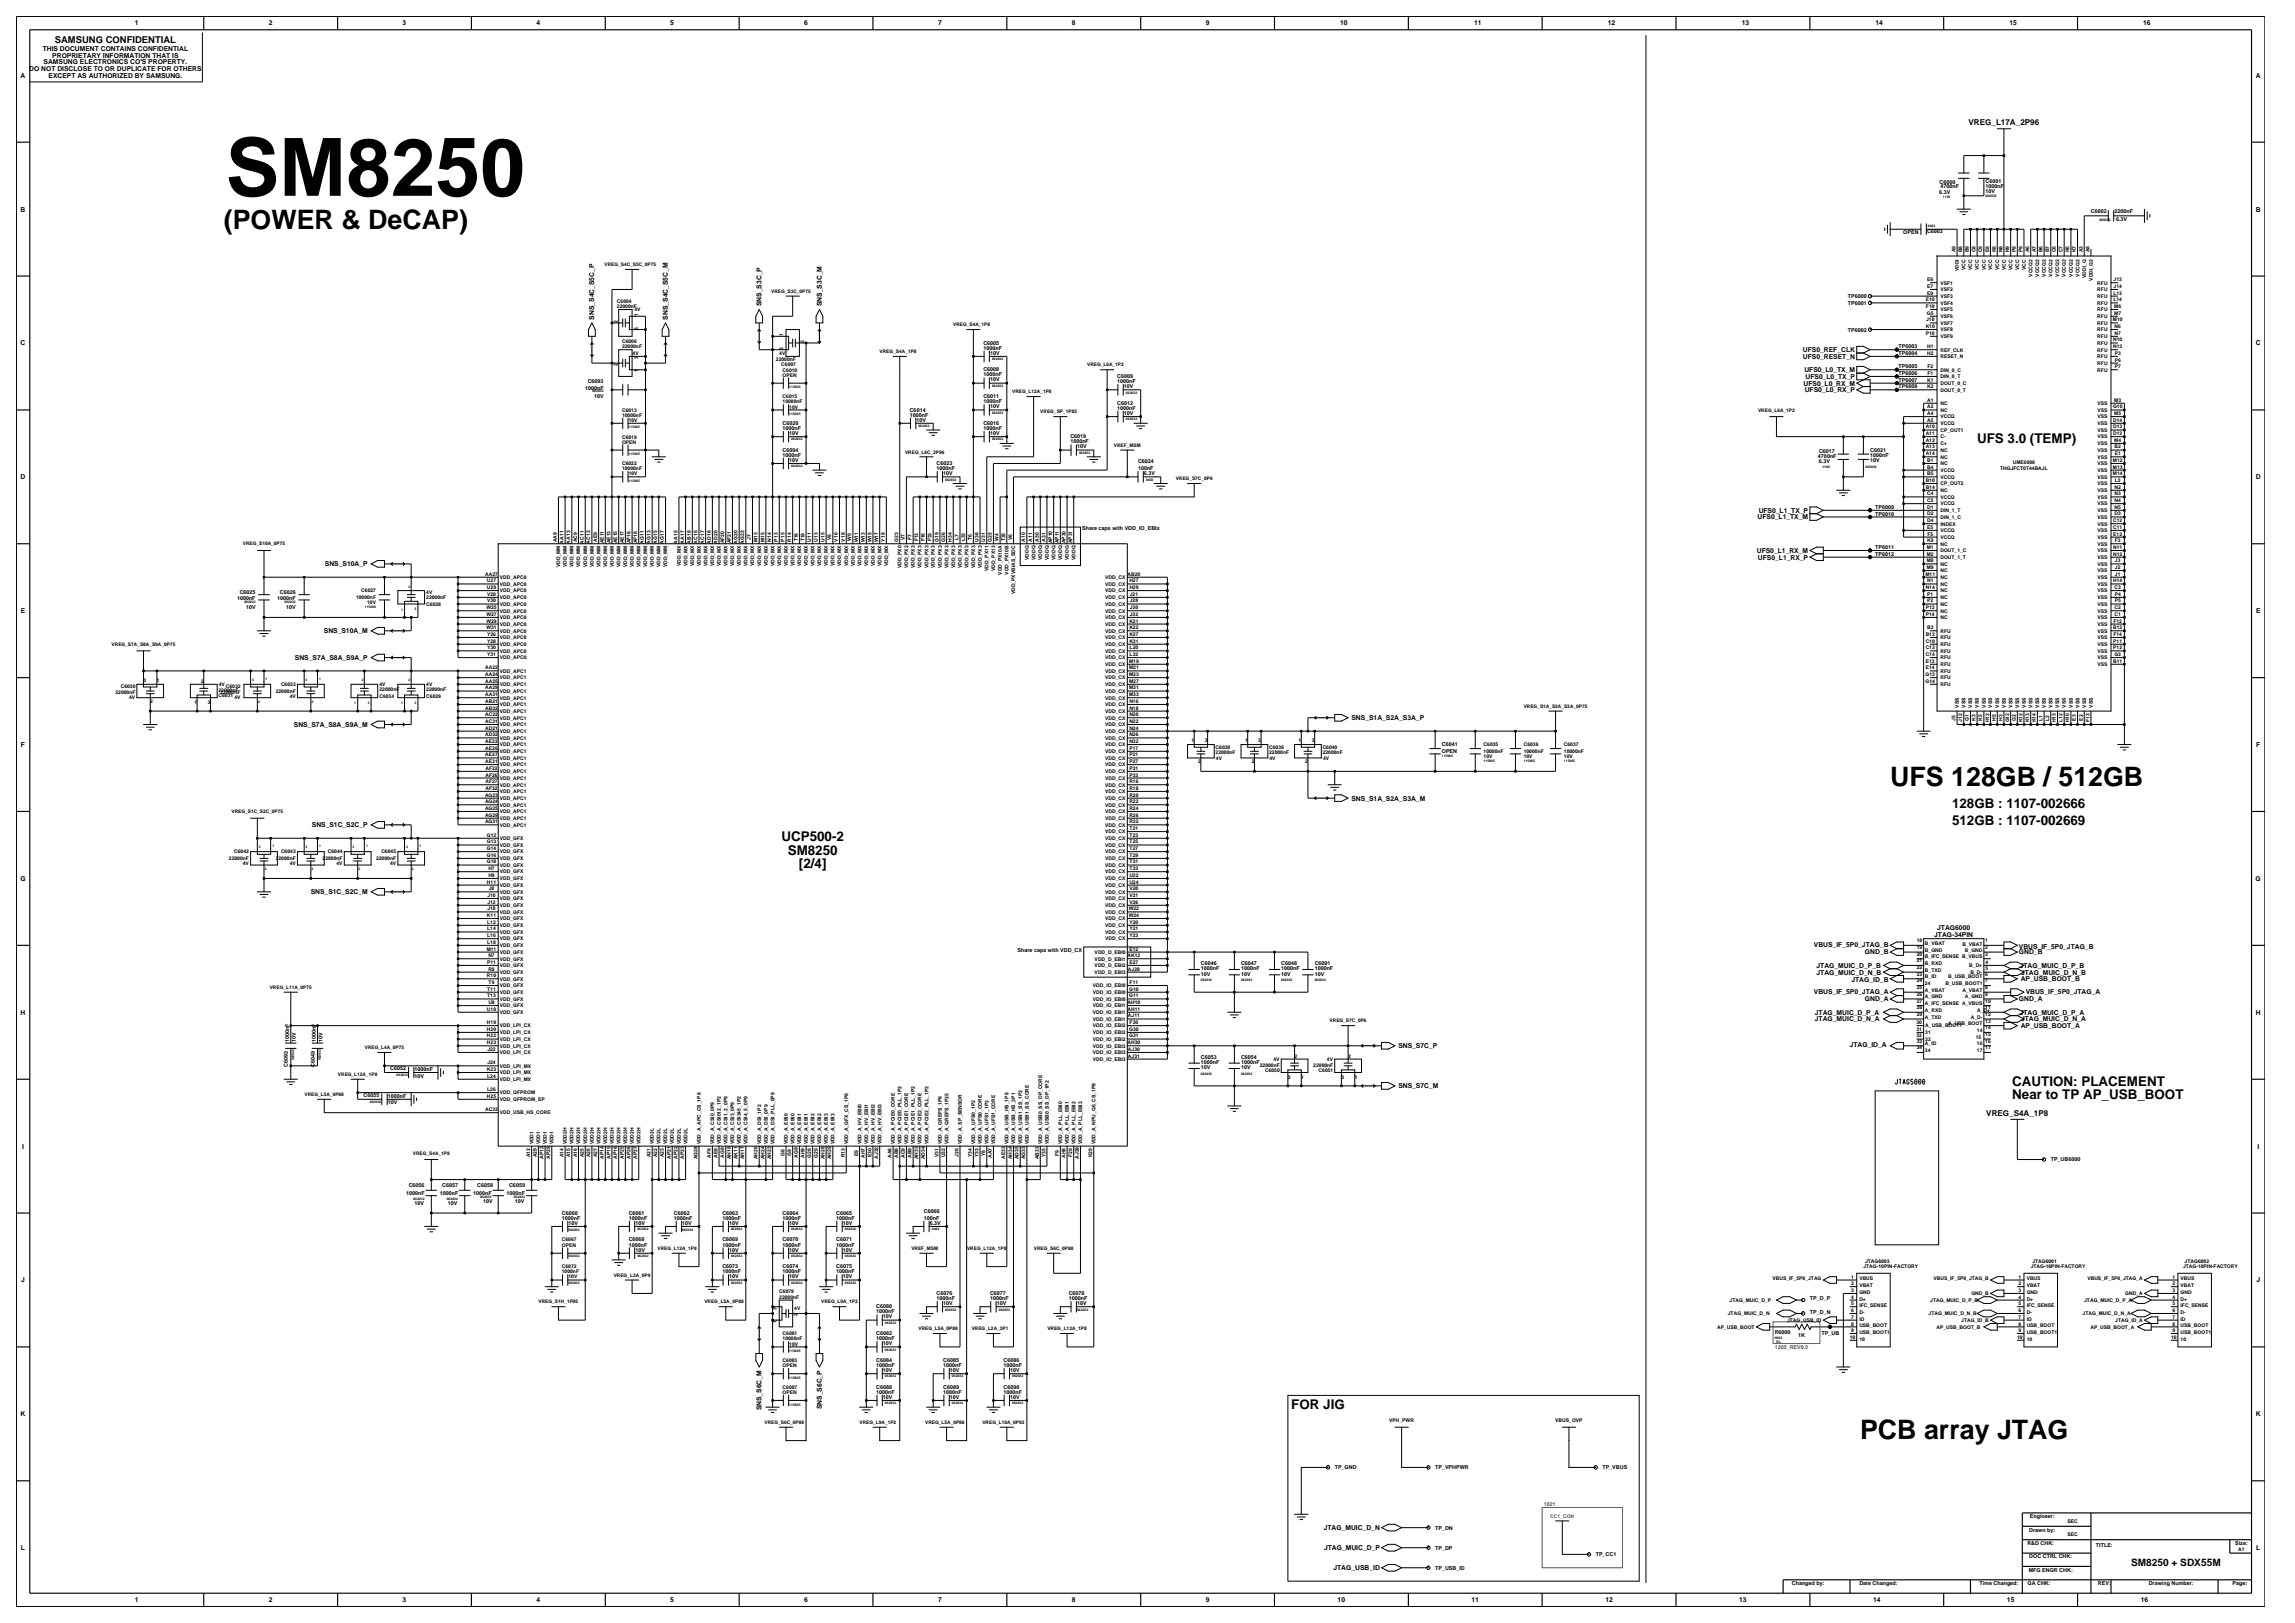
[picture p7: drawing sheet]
<svg xmlns="http://www.w3.org/2000/svg" width="420mm" height="297mm" viewBox="0 0 420 297" stroke-linecap="round" stroke-linejoin="round" font-family="sans-serif">
<defs><g id="words">
<text font-size="14.7" x="41.3" y="35.8">SM8250</text>
<g font-size="4.9">
<text x="41" y="41.9">(POWER &amp; DeCAP)</text>
<text x="345.9" y="143.9">UFS 128GB / 512GB</text>
<text x="340.4" y="263.3">PCB array JTAG</text>
</g>
<g font-size="2.5">
<text x="361.8" y="81.1">UFS 3.0 (TEMP)</text>
<text x="357.2" y="147.9">128GB : 1107-002666</text>
<text x="143" y="154">UCP500-2</text>
<text x="357.2" y="150.9">512GB : 1107-002669</text>
<text x="144.2" y="156.4">SM8250</text>
<text x="146.2" y="158.9">[2/4]</text>
<text x="368.3" y="198.7">CAUTION: PLACEMENT</text>
<text x="368.3" y="201.2">Near to TP AP_USB_BOOT</text>
<text x="236.3" y="257.8">FOR JIG</text>
</g>
<text font-size="1.9" x="390" y="286.6">SM8250 + SDX55M</text>
<text font-size="1.7" x="10" y="7.8">SAMSUNG CONFIDENTIAL</text>
<g font-size="1.5">
<text x="360.3" y="22.9">VREG_L17A_2P96</text>
<text x="363.5" y="204.1">VREG_S4A_1P8</text>
</g>
<g font-size="1.2">
<text x="24.7" y="4.7">1</text>
<text x="49.2" y="4.7">2</text>
<text x="73.7" y="4.7">3</text>
<text x="98.2" y="4.7">4</text>
<text x="122.7" y="4.7">5</text>
<text x="147.2" y="4.7">6</text>
<text x="171.7" y="4.7">7</text>
<text x="196.2" y="4.7">8</text>
<text x="220.7" y="4.7">9</text>
<text x="245.3" y="4.7">10</text>
<text x="269.8" y="4.7">11</text>
<text x="294.3" y="4.7">12</text>
<text x="318.7" y="4.7">13</text>
<text x="343.2" y="4.7">14</text>
<text x="367.7" y="4.7">15</text>
<text x="392.2" y="4.7">16</text>
<text x="7.8" y="9.3">THIS DOCUMENT CONTAINS CONFIDENTIAL</text>
<text x="8" y="11.8">SAMSUNG ELECTRONICS CO'S PROPERTY.</text>
<text x="9.6" y="10.6">PROPRIETARY INFORMATION THAT IS</text>
<text x="3.8" y="14.2">A</text>
<text x="5.4" y="13">DO NOT DISCLOSE TO OR DUPLICATE FOR OTHERS</text>
<text x="8.9" y="14.2">EXCEPT AS AUTHORIZED BY SAMSUNG.</text>
<text x="412.8" y="14.2">A</text>
<text x="3.8" y="38.7">B</text>
<text x="412.8" y="38.7">B</text>
<text x="108.8" y="58.5" transform="rotate(-90 108.8 58.5)">SNS_S4C_S5C_P</text>
<text x="122.2" y="58.5" transform="rotate(-90 122.2 58.5)">SNS_S4C_S5C_M</text>
<text x="139.4" y="56" transform="rotate(-90 139.4 56)">SNS_S3C_P</text>
<text x="150.4" y="56" transform="rotate(-90 150.4 56)">SNS_S3C_M</text>
<text x="3.8" y="63.2">C</text>
<text x="329.9" y="65.7">UFS0_RESET_N</text>
<text x="329.9" y="64.4">UFS0_REF_CLK</text>
<text x="412.8" y="63.2">C</text>
<text x="330.1" y="70.6">UFS0_L0_RX_M</text>
<text x="330.2" y="68.1">UFS0_L0_TX_M</text>
<text x="330.3" y="71.8">UFS0_L0_RX_P</text>
<text x="330.4" y="69.3">UFS0_L0_TX_P</text>
<text x="3.8" y="87.7">D</text>
<text x="412.8" y="87.7">D</text>
<text x="321.6" y="95">UFS0_L1_TX_M</text>
<text x="321.8" y="93.8">UFS0_L1_TX_P</text>
<text x="321.5" y="101.2">UFS0_L1_RX_M</text>
<text x="59.5" y="103.6">SNS_S10A_P</text>
<text x="321.7" y="102.4">UFS0_L1_RX_P</text>
<text x="3.8" y="112.2">E</text>
<text x="412.9" y="112.2">E</text>
<text x="59.3" y="115.9">SNS_S10A_M</text>
<text x="54" y="120.8">SNS_S7A_S8A_S9A_P</text>
<text x="247.3" y="131.8">SNS_S1A_S2A_S3A_P</text>
<text x="3.8" y="136.7">F</text>
<text x="53.8" y="133">SNS_S7A_S8A_S9A_M</text>
<text x="412.9" y="136.7">F</text>
<text x="247.3" y="146.5">SNS_S1A_S2A_S3A_M</text>
<text x="57.1" y="151.4">SNS_S1C_S2C_P</text>
<text x="3.7" y="161.2">G</text>
<text x="412.8" y="161.2">G</text>
<text x="56.9" y="163.6">SNS_S1C_S2C_M</text>
<text x="332" y="173.3">VBUS_IF_5P0_JTAG_B</text>
<text x="354" y="171.4">JTAG-34PIN</text>
<text x="354.5" y="170.2">JTAG6000</text>
<text x="369.5" y="173.6">VBUS_IF_5P0_JTAG_B</text>
<text x="332.4" y="177.1">JTAG_MUIC_D_P_B</text>
<text x="332.4" y="178.3">JTAG_MUIC_D_N_B</text>
<text x="338.8" y="179.7">JTAG_ID_B</text>
<text x="341.3" y="174.5">GND_B</text>
<text x="369.5" y="174.5">GND_B</text>
<text x="369.6" y="177.1">JTAG_MUIC_D_P_B</text>
<text x="369.8" y="179.5">AP_USB_BOOT_B</text>
<text x="369.9" y="178.3">JTAG_MUIC_D_N_B</text>
<text x="3.8" y="185.7">H</text>
<text x="332" y="181.8">VBUS_IF_5P0_JTAG_A</text>
<text x="332.1" y="185.7">JTAG_MUIC_D_P_A</text>
<text x="341.3" y="183.1">GND_A</text>
<text x="369.5" y="183.1">GND_A</text>
<text x="369.6" y="185.7">JTAG_MUIC_D_P_A</text>
<text x="370.7" y="181.9">VBUS_IF_5P0_JTAG_A</text>
<text x="412.8" y="185.7">H</text>
<text x="255.9" y="191.8">SNS_S7C_P</text>
<text x="332.1" y="186.9">JTAG_MUIC_D_N_A</text>
<text x="338.5" y="191.6">JTAG_ID_A</text>
<text x="369.8" y="188.1">AP_USB_BOOT_A</text>
<text x="369.9" y="186.9">JTAG_MUIC_D_N_A</text>
<text x="255.9" y="199.1">SNS_S7C_M</text>
<text x="4" y="210.2">I</text>
<text x="413.1" y="210.2">I</text>
<text x="3.9" y="234.7">J</text>
<text x="412.9" y="234.7">J</text>
<text x="150.4" y="257.9" transform="rotate(-90 150.4 257.9)">SNS_S6C_P</text>
<text x="3.8" y="259.2">K</text>
<text x="139.4" y="258.1" transform="rotate(-90 139.4 258.1)">SNS_S6C_M</text>
<text x="412.8" y="259.2">K</text>
<text x="242.2" y="280">JTAG_MUIC_D_N</text>
<text x="3.8" y="283.7">L</text>
<text x="242.3" y="283.7">JTAG_MUIC_D_P</text>
<text x="244" y="287.3">JTAG_USB_ID</text>
<text x="412.9" y="283.7">L</text>
<text x="24.7" y="293.2">1</text>
<text x="49.2" y="293.2">2</text>
<text x="73.7" y="293.2">3</text>
<text x="98.2" y="293.2">4</text>
<text x="122.7" y="293.2">5</text>
<text x="147.2" y="293.2">6</text>
<text x="171.7" y="293.2">7</text>
<text x="196.2" y="293.2">8</text>
<text x="220.7" y="293.2">9</text>
<text x="244.8" y="293.2">10</text>
<text x="269.3" y="293.2">11</text>
<text x="293.8" y="293.2">12</text>
<text x="318.3" y="293.2">13</text>
<text x="342.8" y="293.2">14</text>
<text x="367.3" y="293.2">15</text>
<text x="391.8" y="293.2">16</text>
</g>
<g font-size="1">
<text x="354.9" y="35.5">6.3V</text>
<text x="354.9" y="33.7">C6000</text>
<text x="355.1" y="34.4">4700nF</text>
<text x="363.4" y="35.3">10V</text>
<text x="363.4" y="34.4">1000nF</text>
<text x="363.4" y="33.5">C6001</text>
<text x="382.7" y="39">C6002</text>
<text x="386.9" y="39">2200nF</text>
<text x="387.2" y="40.5">6.3V</text>
<text x="348.3" y="42.9">OPEN</text>
<text x="352.7" y="42.7">C6003</text>
<text x="338.2" y="54.5">TP6000</text>
<text x="338.2" y="55.8">TP6001</text>
<text x="180" y="64">1000nF</text>
<text x="180" y="63.1">C6005</text>
<text x="181.2" y="64.9">10V</text>
<text x="338.2" y="60.7">TP6002</text>
<text x="347.5" y="64.9">TP6004</text>
<text x="347.5" y="63.7">TP6003</text>
<text x="107.1" y="71.3">1000nF</text>
<text x="107.6" y="70">C6093</text>
<text x="180" y="68">C6008</text>
<text x="180" y="68.9">1000nF</text>
<text x="181.2" y="69.8">10V</text>
<text x="204.5" y="70.1">1000nF</text>
<text x="204.5" y="69.2">C6009</text>
<text x="205.7" y="71">10V</text>
<text x="347.5" y="71.1">TP6008</text>
<text x="347.5" y="68.6">TP6006</text>
<text x="347.5" y="69.9">TP6007</text>
<text x="347.5" y="67.4">TP6005</text>
<text x="108.7" y="72.9">10V</text>
<text x="143.2" y="77.8">C6020</text>
<text x="166.5" y="76.2">1000nF</text>
<text x="166.5" y="75.3">C6014</text>
<text x="167.7" y="77.2">10V</text>
<text x="180" y="72.9">C6011</text>
<text x="180" y="73.8">1000nF</text>
<text x="180" y="77.8">C6016</text>
<text x="181.2" y="74.7">10V</text>
<text x="204.5" y="74.1">C6012</text>
<text x="204.5" y="75">1000nF</text>
<text x="205.7" y="75.9">10V</text>
<text x="143.2" y="78.7">1000nF</text>
<text x="143.2" y="82.7">C6094</text>
<text x="143.2" y="83.6">1000nF</text>
<text x="144.4" y="79.6">10V</text>
<text x="180" y="78.7">1000nF</text>
<text x="181.2" y="79.6">10V</text>
<text x="195.9" y="80.2">C6019</text>
<text x="195.9" y="81.1">1000nF</text>
<text x="197.1" y="82.1">10V</text>
<text x="332.7" y="83.9">4700nF</text>
<text x="332.9" y="83">C6017</text>
<text x="342.2" y="83.7">1000nF</text>
<text x="342.2" y="82.8">C6021</text>
<text x="144.4" y="84.5">10V</text>
<text x="171.4" y="85.1">C6023</text>
<text x="171.4" y="86">1000nF</text>
<text x="172.6" y="87">10V</text>
<text x="208.3" y="86">100nF</text>
<text x="208.3" y="84.8">C6024</text>
<text x="209.4" y="87">6.3V</text>
<text x="332.9" y="84.8">6.3V</text>
<text x="342.2" y="84.6">10V</text>
<text x="343.2" y="94.4">TP6010</text>
<text x="343.2" y="93.1">TP6009</text>
<text x="198" y="97">Share caps with VDD_IO_EBIx</text>
<text x="343.2" y="100.5">TP6011</text>
<text x="343.2" y="101.7">TP6012</text>
<text x="43.4" y="109.9">1000nF</text>
<text x="43.9" y="108.6">C6025</text>
<text x="45" y="111.4">10V</text>
<text x="50.7" y="109.9">1000nF</text>
<text x="51.2" y="108.6">C6026</text>
<text x="52.4" y="111.4">10V</text>
<text x="263.9" y="137.8">OPEN</text>
<text x="263.9" y="136.6">C6041</text>
<text x="186.2" y="174.2">Share caps with VDD_CX</text>
<text x="219.8" y="176.7">C6046</text>
<text x="219.8" y="177.6">1000nF</text>
<text x="219.8" y="178.5">10V</text>
<text x="227.1" y="178.5">10V</text>
<text x="227.1" y="177.6">1000nF</text>
<text x="227.1" y="176.7">C6047</text>
<text x="234.5" y="177.6">1000nF</text>
<text x="234.5" y="178.5">10V</text>
<text x="234.5" y="176.7">C6048</text>
<text x="240.6" y="178.5">10V</text>
<text x="240.6" y="177.6">1000nF</text>
<text x="240.6" y="176.7">C6091</text>
<text x="52.9" y="190.7" transform="rotate(-90 52.9 190.7)">1000nF</text>
<text x="54.1" y="190.7" transform="rotate(-90 54.1 190.7)">10V</text>
<text x="57.8" y="190.7" transform="rotate(-90 57.8 190.7)">1000nF</text>
<text x="59" y="190.7" transform="rotate(-90 59 190.7)">10V</text>
<text x="52.7" y="195.2" transform="rotate(-90 52.7 195.2)">C6092</text>
<text x="57.6" y="195.2" transform="rotate(-90 57.6 195.2)">C6049</text>
<text x="71.4" y="195.7">C6052</text>
<text x="75.9" y="197.2">10V</text>
<text x="75.9" y="196">1000nF</text>
<text x="219.8" y="195.7">10V</text>
<text x="219.8" y="194.7">1000nF</text>
<text x="219.8" y="193.8">C6053</text>
<text x="227.1" y="193.8">C6054</text>
<text x="227.1" y="194.7">1000nF</text>
<text x="227.1" y="195.7">10V</text>
<text x="66.5" y="200.6">C6055</text>
<text x="71" y="202.1">10V</text>
<text x="71" y="200.9">1000nF</text>
<text x="375.3" y="212.5">TP_UB6000</text>
<text x="74.3" y="218.6">1000nF</text>
<text x="74.8" y="217.2">C6056</text>
<text x="75.9" y="220.5">10V</text>
<text x="80.5" y="218.6">1000nF</text>
<text x="80.9" y="217.2">C6057</text>
<text x="82" y="220.5">10V</text>
<text x="86.6" y="218.6">1000nF</text>
<text x="87.3" y="217.2">C6058</text>
<text x="88.4" y="220.1">10V</text>
<text x="92.7" y="218.6">1000nF</text>
<text x="93.2" y="217.2">C6059</text>
<text x="94.2" y="220.1">10V</text>
<text x="169.1" y="222">C6066</text>
<text x="102.8" y="223.2">1000nF</text>
<text x="102.8" y="222.3">C6060</text>
<text x="104" y="224.1">10V</text>
<text x="115.1" y="227.2">C6068</text>
<text x="115.1" y="222.3">C6061</text>
<text x="115.1" y="223.2">1000nF</text>
<text x="116.3" y="224.1">10V</text>
<text x="123.3" y="223.2">1000nF</text>
<text x="123.3" y="222.3">C6062</text>
<text x="124.8" y="224.1">10V</text>
<text x="132.2" y="223.2">1000nF</text>
<text x="132.2" y="222.3">C6063</text>
<text x="132.2" y="227.2">C6069</text>
<text x="133.4" y="224.1">10V</text>
<text x="143.2" y="223.2">1000nF</text>
<text x="143.2" y="222.3">C6064</text>
<text x="143.2" y="227.2">C6070</text>
<text x="144.4" y="224.1">10V</text>
<text x="153" y="227.2">C6071</text>
<text x="153" y="223.2">1000nF</text>
<text x="153" y="222.3">C6065</text>
<text x="154.3" y="224.1">10V</text>
<text x="169.1" y="223.2">100nF</text>
<text x="170.2" y="224.1">6.3V</text>
<text x="115.1" y="228.1">1000nF</text>
<text x="116.3" y="229">10V</text>
<text x="132.2" y="233">1000nF</text>
<text x="132.2" y="232.1">C6073</text>
<text x="132.2" y="228.1">1000nF</text>
<text x="133.4" y="233.9">10V</text>
<text x="133.4" y="229">10V</text>
<text x="143.2" y="232.1">C6074</text>
<text x="143.2" y="233">1000nF</text>
<text x="143.2" y="228.1">1000nF</text>
<text x="144.4" y="233.9">10V</text>
<text x="144.4" y="229">10V</text>
<text x="153" y="233">1000nF</text>
<text x="153" y="232.1">C6075</text>
<text x="153" y="228.1">1000nF</text>
<text x="154.3" y="233.9">10V</text>
<text x="154.3" y="229">10V</text>
<text x="160.4" y="239.4">C6080</text>
<text x="171.4" y="237">C6076</text>
<text x="171.4" y="237.9">1000nF</text>
<text x="172.6" y="238.8">10V</text>
<text x="181.2" y="237">C6077</text>
<text x="181.2" y="237.9">1000nF</text>
<text x="182.4" y="238.8">10V</text>
<text x="195.6" y="237">C6078</text>
<text x="195.6" y="237.9">1000nF</text>
<text x="197.1" y="238.8">10V</text>
<text x="331.2" y="238">TP_D_P</text>
<text x="160.4" y="240.3">1000nF</text>
<text x="160.4" y="244.3">C6082</text>
<text x="160.4" y="245.3">1000nF</text>
<text x="161.6" y="241.3">10V</text>
<text x="324.8" y="244">R6000</text>
<text x="329.1" y="244.6">1K</text>
<text x="331.2" y="240.4">TP_D_N</text>
<text x="333.4" y="244.4">TP_UB</text>
<text x="160.4" y="249.2">C6084</text>
<text x="160.4" y="250.1">1000nF</text>
<text x="161.6" y="251.1">10V</text>
<text x="161.6" y="246.2">10V</text>
<text x="172.6" y="249.2">C6085</text>
<text x="172.6" y="250.1">1000nF</text>
<text x="173.8" y="251.1">10V</text>
<text x="183.6" y="249.2">C6086</text>
<text x="183.6" y="250.1">1000nF</text>
<text x="184.9" y="251.1">10V</text>
<text x="160.4" y="255">1000nF</text>
<text x="160.4" y="254.1">C6088</text>
<text x="161.6" y="256">10V</text>
<text x="172.6" y="255">1000nF</text>
<text x="172.6" y="254.1">C6089</text>
<text x="173.8" y="256">10V</text>
<text x="183.6" y="255">1000nF</text>
<text x="183.6" y="254.1">C6090</text>
<text x="184.9" y="256">10V</text>
<text x="244.3" y="268.9">TP_GND</text>
<text x="262.6" y="268.9">TP_VPHPWR</text>
<text x="293.2" y="268.9">TP_VBUS</text>
<text x="262.6" y="279.9">TP_DN</text>
<text x="371.4" y="280.2">Drawn by:</text>
<text x="371.5" y="277.8">Engineer:</text>
<text x="262.6" y="283.6">TP_DP</text>
<text x="262.6" y="287.2">TP_USB_ID</text>
<text x="292" y="284.8">TP_CC1</text>
<text x="371" y="282.7">R&amp;D CHK:</text>
<text x="371.3" y="287.6">MFG ENGR CHK:</text>
<text x="371.4" y="285.2">DOC CTRL CHK:</text>
<text x="383.6" y="283">TITLE:</text>
<text x="409.1" y="282.7">Size:</text>
<text x="327.9" y="290.1">Changed by:</text>
<text x="340.3" y="290.1">Date Changed:</text>
<text x="362.2" y="290.1">Time Changed:</text>
<text x="371.1" y="290.1">QA CHK:</text>
<text x="383.9" y="290.1">REV:</text>
<text x="393.2" y="290.1">Drawing Number:</text>
<text x="408.6" y="290.1">Page:</text>
</g>
<g font-size="1" fill="#00f">
<text x="324.8" y="246.8">1205_REV0.5</text>
<text x="282.5" y="275.6">1021</text>
</g>
<g font-size=".9">
<text x="357.9" y="46.2" transform="rotate(-90 357.9 46.2)">A9</text>
<text x="359.1" y="46.2" transform="rotate(-90 359.1 46.2)">B8</text>
<text x="360.3" y="46.2" transform="rotate(-90 360.3 46.2)">B9</text>
<text x="361.6" y="46.2" transform="rotate(-90 361.6 46.2)">C8</text>
<text x="362.8" y="46.2" transform="rotate(-90 362.8 46.2)">C9</text>
<text x="364" y="46.2" transform="rotate(-90 364 46.2)">E8</text>
<text x="365.2" y="46.2" transform="rotate(-90 365.2 46.2)">K8</text>
<text x="366.4" y="46.2" transform="rotate(-90 366.4 46.2)">N8</text>
<text x="367.7" y="46.2" transform="rotate(-90 367.7 46.2)">N9</text>
<text x="368.9" y="46.2" transform="rotate(-90 368.9 46.2)">P8</text>
<text x="370.1" y="46.2" transform="rotate(-90 370.1 46.2)">P9</text>
<text x="371.3" y="46.2" transform="rotate(-90 371.3 46.2)">A6</text>
<text x="372.6" y="46.2" transform="rotate(-90 372.6 46.2)">A7</text>
<text x="373.8" y="46.2" transform="rotate(-90 373.8 46.2)">B6</text>
<text x="375" y="46.2" transform="rotate(-90 375 46.2)">B7</text>
<text x="376.2" y="46.2" transform="rotate(-90 376.2 46.2)">C6</text>
<text x="377.5" y="46.2" transform="rotate(-90 377.5 46.2)">C7</text>
<text x="378.7" y="46.2" transform="rotate(-90 378.7 46.2)">K6</text>
<text x="379.9" y="46.2" transform="rotate(-90 379.9 46.2)">K7</text>
<text x="381.2" y="46.2" transform="rotate(-90 381.2 46.2)">A3</text>
<text x="382.4" y="46.2" transform="rotate(-90 382.4 46.2)">A8</text>
<text x="110.6" y="48.7">VREG_S4C_S5C_0P75</text>
<text x="141.1" y="53.6">VREG_S3C_0P75</text>
<text x="352.7" y="51.5">E6</text>
<text x="352.7" y="52.7">E7</text>
<text x="352.7" y="53.9">E9</text>
<text x="355.1" y="52.1">VSF1</text>
<text x="355.1" y="53.3">VSF2</text>
<text x="358.5" y="49.6" transform="rotate(-90 358.5 49.6)">VDDI</text>
<text x="359.7" y="49.4" transform="rotate(-90 359.7 49.4)">VCC</text>
<text x="360.9" y="49.4" transform="rotate(-90 360.9 49.4)">VCC</text>
<text x="362.2" y="49.4" transform="rotate(-90 362.2 49.4)">VCC</text>
<text x="363.4" y="49.4" transform="rotate(-90 363.4 49.4)">VCC</text>
<text x="364.6" y="49.4" transform="rotate(-90 364.6 49.4)">VCC</text>
<text x="365.8" y="49.4" transform="rotate(-90 365.8 49.4)">VCC</text>
<text x="367.1" y="49.4" transform="rotate(-90 367.1 49.4)">VCC</text>
<text x="368.3" y="49.4" transform="rotate(-90 368.3 49.4)">VCC</text>
<text x="369.5" y="49.4" transform="rotate(-90 369.5 49.4)">VCC</text>
<text x="370.7" y="49.4" transform="rotate(-90 370.7 49.4)">VCC</text>
<text x="372" y="50.6" transform="rotate(-90 372 50.6)">VCCQ2</text>
<text x="373.2" y="50.6" transform="rotate(-90 373.2 50.6)">VCCQ2</text>
<text x="374.4" y="50.6" transform="rotate(-90 374.4 50.6)">VCCQ2</text>
<text x="375.6" y="50.6" transform="rotate(-90 375.6 50.6)">VCCQ2</text>
<text x="376.9" y="50.6" transform="rotate(-90 376.9 50.6)">VCCQ2</text>
<text x="378.1" y="50.6" transform="rotate(-90 378.1 50.6)">VCCQ2</text>
<text x="379.3" y="50.6" transform="rotate(-90 379.3 50.6)">VCCQ2</text>
<text x="380.5" y="50.6" transform="rotate(-90 380.5 50.6)">VCCQ2</text>
<text x="381.8" y="50.9" transform="rotate(-90 381.8 50.9)">VDDI_Q</text>
<text x="383" y="51.4" transform="rotate(-90 383 51.4)">VDDI_Q2</text>
<text x="383.8" y="52.1">RFU</text>
<text x="383.8" y="53.3">RFU</text>
<text x="386.8" y="53.9">L13</text>
<text x="386.8" y="51.5">J13</text>
<text x="386.8" y="52.7">J14</text>
<text x="112.9" y="55.4">C6004</text>
<text x="112.9" y="56.4">22000nF</text>
<text x="113" y="59.1" transform="rotate(-90 113 59.1)">2</text>
<text x="116.1" y="57">4V</text>
<text x="116.8" y="57.9" transform="rotate(-90 116.8 57.9)">1</text>
<text x="174.4" y="59.7">VREG_S4A_1P8</text>
<text x="352.4" y="55.1">E10</text>
<text x="352.5" y="56.4">F10</text>
<text x="352.5" y="58.8">J10</text>
<text x="352.6" y="57.6">G5</text>
<text x="355.1" y="59.4">VSF7</text>
<text x="355.1" y="58.2">VSF6</text>
<text x="355.1" y="54.5">VSF3</text>
<text x="355.1" y="57">VSF5</text>
<text x="355.1" y="55.8">VSF4</text>
<text x="383.8" y="57">RFU</text>
<text x="383.8" y="58.2">RFU</text>
<text x="383.8" y="59.4">RFU</text>
<text x="383.8" y="54.5">RFU</text>
<text x="383.8" y="55.8">RFU</text>
<text x="386.7" y="58.8">M10</text>
<text x="386.8" y="55.1">L14</text>
<text x="386.9" y="56.4">M6</text>
<text x="386.9" y="57.6">M7</text>
<text x="113.8" y="63.7">22000nF</text>
<text x="113.8" y="62.8">C6006</text>
<text x="115.8" y="64.9">4V</text>
<text x="116.8" y="65.7" transform="rotate(-90 116.8 65.7)">3</text>
<text x="116.8" y="60.3" transform="rotate(-90 116.8 60.3)">3</text>
<text x="142.6" y="65">4V</text>
<text x="143.4" y="64" transform="rotate(-90 143.4 64)">3</text>
<text x="143.4" y="61.6" transform="rotate(-90 143.4 61.6)">1</text>
<text x="147.2" y="62.8" transform="rotate(-90 147.2 62.8)">2</text>
<text x="161" y="64.6">VREG_S4A_1P8</text>
<text x="352.4" y="60">K10</text>
<text x="352.4" y="61.3">P10</text>
<text x="352.7" y="64.9">H2</text>
<text x="352.7" y="63.7">H1</text>
<text x="355.1" y="61.9">VSF9</text>
<text x="355.1" y="60.6">VSF8</text>
<text x="355.1" y="65.5">RESET_N</text>
<text x="355.1" y="64.3">REF_CLK</text>
<text x="383.8" y="65.5">RFU</text>
<text x="383.8" y="60.6">RFU</text>
<text x="383.8" y="61.9">RFU</text>
<text x="383.8" y="64.3">RFU</text>
<text x="383.8" y="63.1">RFU</text>
<text x="386.7" y="63.7">N13</text>
<text x="386.7" y="62.5">N10</text>
<text x="387" y="60">N6</text>
<text x="387" y="61.3">N7</text>
<text x="387" y="64.9">P3</text>
<text x="113" y="66.9" transform="rotate(-90 113 66.9)">2</text>
<text x="116.8" y="68.2" transform="rotate(-90 116.8 68.2)">1</text>
<text x="142" y="66.1">22000nF</text>
<text x="143" y="67">C6007</text>
<text x="143.2" y="68">C6010</text>
<text x="143.2" y="68.9">OPEN</text>
<text x="185.2" y="72">VREG_L12A_1P8</text>
<text x="199" y="67.1">VREG_L6A_1P2</text>
<text x="352.7" y="71.1">K2</text>
<text x="352.7" y="69.8">K1</text>
<text x="352.7" y="67.4">F2</text>
<text x="352.7" y="68.6">F1</text>
<text x="355.1" y="71.7">DOUT_0_T</text>
<text x="355.1" y="70.4">DOUT_0_C</text>
<text x="355.1" y="68">DIN_0_C</text>
<text x="355.1" y="69.2">DIN_0_T</text>
<text x="383.8" y="66.8">RFU</text>
<text x="383.8" y="68">RFU</text>
<text x="387" y="66.2">P6</text>
<text x="387" y="67.4">P7</text>
<text x="113.8" y="75.4">C6013</text>
<text x="113.8" y="76.3">10000nF</text>
<text x="115.1" y="77.2">10V</text>
<text x="143.2" y="73.8">10000nF</text>
<text x="143.2" y="72.9">C6015</text>
<text x="144.4" y="74.8">10V</text>
<text x="190.4" y="75.6">VREG_SP_1P85</text>
<text x="321.7" y="75.3">VREG_L6A_1P2</text>
<text x="352.7" y="75.9">A4</text>
<text x="352.7" y="77.2">A5</text>
<text x="352.7" y="73.5">A1</text>
<text x="352.7" y="74.7">A2</text>
<text x="355.1" y="76.6">VCCQ</text>
<text x="355.1" y="77.8">VCCQ</text>
<text x="355.1" y="74.1">NC</text>
<text x="355.1" y="75.3">NC</text>
<text x="383.9" y="76.6">VSS</text>
<text x="383.9" y="74.1">VSS</text>
<text x="383.9" y="75.3">VSS</text>
<text x="383.9" y="77.8">VSS</text>
<text x="386.7" y="74.7">G10</text>
<text x="386.7" y="77.2">D14</text>
<text x="386.9" y="75.9">M5</text>
<text x="386.9" y="73.5">M3</text>
<text x="113.8" y="80.3">C6018</text>
<text x="113.8" y="81.2">OPEN</text>
<text x="165.6" y="83">VREG_L6C_2P96</text>
<text x="203.9" y="81.8">VREF_MSM</text>
<text x="352.4" y="78.4">A10</text>
<text x="352.4" y="79.6">A11</text>
<text x="352.4" y="80.9">A12</text>
<text x="352.4" y="82.1">A13</text>
<text x="352.4" y="83.3">A14</text>
<text x="355.1" y="79">CP_OUT1</text>
<text x="355.1" y="80.2">C-</text>
<text x="355.1" y="81.5">C+</text>
<text x="355.1" y="82.7">NC</text>
<text x="355.1" y="83.9">NC</text>
<text x="383.9" y="81.5">VSS</text>
<text x="383.9" y="83.9">VSS</text>
<text x="383.9" y="80.2">VSS</text>
<text x="383.9" y="79">VSS</text>
<text x="383.9" y="82.7">VSS</text>
<text x="386.7" y="79.6">D12</text>
<text x="386.7" y="78.4">D13</text>
<text x="386.9" y="80.9">M4</text>
<text x="387" y="82.1">B2</text>
<text x="387" y="83.3">E1</text>
<text x="113.8" y="86.1">10000nF</text>
<text x="113.8" y="85.2">C6022</text>
<text x="115.1" y="87">10V</text>
<text x="215.2" y="87.9">VREG_S7C_0P6</text>
<text x="352.4" y="88.2">B10</text>
<text x="352.4" y="89.4">B14</text>
<text x="352.7" y="87">B5</text>
<text x="352.7" y="85.8">B4</text>
<text x="352.7" y="84.5">B1</text>
<text x="355.1" y="87.6">VCCQ</text>
<text x="355.1" y="88.8">CP_OUT2</text>
<text x="355.1" y="86.4">VCCQ</text>
<text x="355.1" y="85.1">NC</text>
<text x="366" y="86.1">THGJFCT0T44BAJL</text>
<text x="368.4" y="84.8">UME6000</text>
<text x="383.9" y="85.1">VSS</text>
<text x="383.9" y="86.4">VSS</text>
<text x="383.9" y="87.6">VSS</text>
<text x="383.9" y="88.8">VSS</text>
<text x="386.7" y="84.5">M12</text>
<text x="386.7" y="85.8">M13</text>
<text x="386.7" y="87">M14</text>
<text x="387" y="89.4">N2</text>
<text x="387" y="88.2">L3</text>
<text x="352.7" y="95.5">D4</text>
<text x="352.7" y="93.1">D1</text>
<text x="352.7" y="94.3">D2</text>
<text x="352.7" y="90.6">C4</text>
<text x="352.7" y="91.9">C5</text>
<text x="355.1" y="93.7">DIN_1_T</text>
<text x="355.1" y="94.9">DIN_1_C</text>
<text x="355.1" y="91.3">VCCQ</text>
<text x="355.1" y="92.5">VCCQ</text>
<text x="355.1" y="90">NC</text>
<text x="383.9" y="90">VSS</text>
<text x="383.9" y="91.3">VSS</text>
<text x="383.9" y="92.5">VSS</text>
<text x="383.9" y="93.7">VSS</text>
<text x="383.9" y="94.9">VSS</text>
<text x="386.7" y="95.5">C12</text>
<text x="387" y="90.6">N3</text>
<text x="387" y="91.9">N4</text>
<text x="387" y="93.1">N5</text>
<text x="387" y="94.3">D3</text>
<text x="44.4" y="99.8">VREG_S10A_0P75</text>
<text x="101.9" y="99.2" transform="rotate(-90 101.9 99.2)">AA9</text>
<text x="103.1" y="99.5" transform="rotate(-90 103.1 99.5)">AA11</text>
<text x="104.4" y="99.5" transform="rotate(-90 104.4 99.5)">AA13</text>
<text x="105.6" y="99.2" transform="rotate(-90 105.6 99.2)">AC9</text>
<text x="106.8" y="99.5" transform="rotate(-90 106.8 99.5)">AC11</text>
<text x="108" y="99.5" transform="rotate(-90 108 99.5)">AC13</text>
<text x="109.3" y="99.2" transform="rotate(-90 109.3 99.2)">AE9</text>
<text x="110.5" y="99.4" transform="rotate(-90 110.5 99.4)">AE11</text>
<text x="111.7" y="99.4" transform="rotate(-90 111.7 99.4)">AE13</text>
<text x="112.9" y="99.4" transform="rotate(-90 112.9 99.4)">AE15</text>
<text x="114.2" y="99.4" transform="rotate(-90 114.2 99.4)">AE17</text>
<text x="115.4" y="99.4" transform="rotate(-90 115.4 99.4)">AF16</text>
<text x="116.6" y="99.4" transform="rotate(-90 116.6 99.4)">AF18</text>
<text x="117.8" y="99.5" transform="rotate(-90 117.8 99.5)">AG11</text>
<text x="119.1" y="99.5" transform="rotate(-90 119.1 99.5)">AG13</text>
<text x="120.3" y="99.5" transform="rotate(-90 120.3 99.5)">AG15</text>
<text x="121.5" y="99.5" transform="rotate(-90 121.5 99.5)">AG17</text>
<text x="124" y="99.5" transform="rotate(-90 124 99.5)">AA15</text>
<text x="125.2" y="99.5" transform="rotate(-90 125.2 99.5)">AA17</text>
<text x="126.4" y="99.5" transform="rotate(-90 126.4 99.5)">AB18</text>
<text x="127.6" y="99.5" transform="rotate(-90 127.6 99.5)">AC15</text>
<text x="128.9" y="99.5" transform="rotate(-90 128.9 99.5)">AC17</text>
<text x="130.1" y="99.5" transform="rotate(-90 130.1 99.5)">AD18</text>
<text x="131.3" y="99.5" transform="rotate(-90 131.3 99.5)">AD20</text>
<text x="132.5" y="99.4" transform="rotate(-90 132.5 99.4)">AF20</text>
<text x="133.7" y="99.4" transform="rotate(-90 133.7 99.4)">AF21</text>
<text x="135" y="99.5" transform="rotate(-90 135 99.5)">AG20</text>
<text x="136.2" y="99.5" transform="rotate(-90 136.2 99.5)">AG22</text>
<text x="137.4" y="98.8" transform="rotate(-90 137.4 98.8)">J7</text>
<text x="138.7" y="99.2" transform="rotate(-90 138.7 99.2)">M13</text>
<text x="139.9" y="99.2" transform="rotate(-90 139.9 99.2)">M15</text>
<text x="141.1" y="99.1" transform="rotate(-90 141.1 99.1)">N14</text>
<text x="142.3" y="99.1" transform="rotate(-90 142.3 99.1)">P13</text>
<text x="143.6" y="99.1" transform="rotate(-90 143.6 99.1)">P15</text>
<text x="144.8" y="99.1" transform="rotate(-90 144.8 99.1)">R14</text>
<text x="146" y="99.1" transform="rotate(-90 146 99.1)">T16</text>
<text x="147.2" y="99.1" transform="rotate(-90 147.2 99.1)">T18</text>
<text x="148.5" y="99.1" transform="rotate(-90 148.5 99.1)">U11</text>
<text x="149.7" y="99.1" transform="rotate(-90 149.7 99.1)">U13</text>
<text x="150.9" y="99.1" transform="rotate(-90 150.9 99.1)">U15</text>
<text x="152.1" y="98.8" transform="rotate(-90 152.1 98.8)">V8</text>
<text x="153.3" y="99.1" transform="rotate(-90 153.3 99.1)">V16</text>
<text x="154.6" y="99.1" transform="rotate(-90 154.6 99.1)">V18</text>
<text x="155.8" y="99" transform="rotate(-90 155.8 99)">W9</text>
<text x="157" y="99.2" transform="rotate(-90 157 99.2)">W11</text>
<text x="158.3" y="99.2" transform="rotate(-90 158.3 99.2)">W13</text>
<text x="159.5" y="99.2" transform="rotate(-90 159.5 99.2)">W15</text>
<text x="160.7" y="99.2" transform="rotate(-90 160.7 99.2)">W17</text>
<text x="161.9" y="99.1" transform="rotate(-90 161.9 99.1)">Y18</text>
<text x="164.4" y="99.2" transform="rotate(-90 164.4 99.2)">G23</text>
<text x="165.6" y="98.8" transform="rotate(-90 165.6 98.8)">V7</text>
<text x="166.8" y="98.8" transform="rotate(-90 166.8 98.8)">F7</text>
<text x="168.1" y="99.1" transform="rotate(-90 168.1 99.1)">F13</text>
<text x="169.3" y="99.1" transform="rotate(-90 169.3 99.1)">F16</text>
<text x="170.5" y="99.1" transform="rotate(-90 170.5 99.1)">F33</text>
<text x="171.7" y="99.2" transform="rotate(-90 171.7 99.2)">G19</text>
<text x="172.9" y="99.2" transform="rotate(-90 172.9 99.2)">G26</text>
<text x="174.2" y="99.1" transform="rotate(-90 174.2 99.1)">H34</text>
<text x="175.4" y="98.8" transform="rotate(-90 175.4 98.8)">L7</text>
<text x="176.6" y="99.1" transform="rotate(-90 176.6 99.1)">L33</text>
<text x="177.8" y="98.8" transform="rotate(-90 177.8 98.8)">T6</text>
<text x="179.1" y="99.1" transform="rotate(-90 179.1 99.1)">U36</text>
<text x="180.3" y="99.1" transform="rotate(-90 180.3 99.1)">U31</text>
<text x="181.5" y="99.2" transform="rotate(-90 181.5 99.2)">G25</text>
<text x="182.8" y="99" transform="rotate(-90 182.8 99)">W4</text>
<text x="184" y="99.1" transform="rotate(-90 184 99.1)">T35</text>
<text x="185.2" y="98.8" transform="rotate(-90 185.2 98.8)">V6</text>
<text x="187.6" y="99.1" transform="rotate(-90 187.6 99.1)">A10</text>
<text x="188.9" y="99.1" transform="rotate(-90 188.9 99.1)">A11</text>
<text x="190.1" y="99.1" transform="rotate(-90 190.1 99.1)">A30</text>
<text x="191.3" y="99.1" transform="rotate(-90 191.3 99.1)">A31</text>
<text x="192.5" y="99.4" transform="rotate(-90 192.5 99.4)">AP10</text>
<text x="193.8" y="99.4" transform="rotate(-90 193.8 99.4)">AP11</text>
<text x="195" y="99.4" transform="rotate(-90 195 99.4)">AP30</text>
<text x="196.2" y="99.4" transform="rotate(-90 196.2 99.4)">AP31</text>
<text x="352.6" y="100.4">M1</text>
<text x="352.6" y="101.7">M2</text>
<text x="352.7" y="99.2">K9</text>
<text x="352.7" y="96.8">E5</text>
<text x="352.7" y="98">F5</text>
<text x="355.1" y="101.1">DOUT_1_C</text>
<text x="355.1" y="99.8">NC</text>
<text x="355.1" y="98.6">VCCQ</text>
<text x="355.1" y="97.4">VCCQ</text>
<text x="355.1" y="96.2">INDEX</text>
<text x="383.9" y="101.1">VSS</text>
<text x="383.9" y="99.8">VSS</text>
<text x="383.9" y="98.6">VSS</text>
<text x="383.9" y="96.2">VSS</text>
<text x="383.9" y="97.4">VSS</text>
<text x="386.7" y="100.4">N11</text>
<text x="386.7" y="101.7">N12</text>
<text x="386.7" y="96.8">C11</text>
<text x="386.7" y="98">E12</text>
<text x="387" y="99.2">F3</text>
<text x="88.8" y="105.4">AA27</text>
<text x="89.1" y="107.8">U29</text>
<text x="89.1" y="106.6">U27</text>
<text x="91.5" y="107.2">VDD_APC0</text>
<text x="91.5" y="106">VDD_APC0</text>
<text x="102.5" y="103.8" transform="rotate(-90 102.5 103.8)">VDD_MM</text>
<text x="103.7" y="103.8" transform="rotate(-90 103.7 103.8)">VDD_MM</text>
<text x="105" y="103.8" transform="rotate(-90 105 103.8)">VDD_MM</text>
<text x="106.2" y="103.8" transform="rotate(-90 106.2 103.8)">VDD_MM</text>
<text x="107.4" y="103.8" transform="rotate(-90 107.4 103.8)">VDD_MM</text>
<text x="108.6" y="103.8" transform="rotate(-90 108.6 103.8)">VDD_MM</text>
<text x="109.9" y="103.8" transform="rotate(-90 109.9 103.8)">VDD_MM</text>
<text x="111.1" y="103.8" transform="rotate(-90 111.1 103.8)">VDD_MM</text>
<text x="112.3" y="103.8" transform="rotate(-90 112.3 103.8)">VDD_MM</text>
<text x="113.6" y="103.8" transform="rotate(-90 113.6 103.8)">VDD_MM</text>
<text x="114.8" y="103.8" transform="rotate(-90 114.8 103.8)">VDD_MM</text>
<text x="116" y="103.8" transform="rotate(-90 116 103.8)">VDD_MM</text>
<text x="117.2" y="103.8" transform="rotate(-90 117.2 103.8)">VDD_MM</text>
<text x="118.5" y="103.8" transform="rotate(-90 118.5 103.8)">VDD_MM</text>
<text x="119.7" y="103.8" transform="rotate(-90 119.7 103.8)">VDD_MM</text>
<text x="120.9" y="103.8" transform="rotate(-90 120.9 103.8)">VDD_MM</text>
<text x="122.1" y="103.8" transform="rotate(-90 122.1 103.8)">VDD_MM</text>
<text x="124.6" y="103.6" transform="rotate(-90 124.6 103.6)">VDD_MX</text>
<text x="125.8" y="103.6" transform="rotate(-90 125.8 103.6)">VDD_MX</text>
<text x="127" y="103.6" transform="rotate(-90 127 103.6)">VDD_MX</text>
<text x="128.2" y="103.6" transform="rotate(-90 128.2 103.6)">VDD_MX</text>
<text x="129.5" y="103.6" transform="rotate(-90 129.5 103.6)">VDD_MX</text>
<text x="130.7" y="103.6" transform="rotate(-90 130.7 103.6)">VDD_MX</text>
<text x="131.9" y="103.6" transform="rotate(-90 131.9 103.6)">VDD_MX</text>
<text x="133.2" y="103.6" transform="rotate(-90 133.2 103.6)">VDD_MX</text>
<text x="134.4" y="103.6" transform="rotate(-90 134.4 103.6)">VDD_MX</text>
<text x="135.6" y="103.6" transform="rotate(-90 135.6 103.6)">VDD_MX</text>
<text x="136.8" y="103.6" transform="rotate(-90 136.8 103.6)">VDD_MX</text>
<text x="138" y="103.6" transform="rotate(-90 138 103.6)">VDD_MX</text>
<text x="139.3" y="103.6" transform="rotate(-90 139.3 103.6)">VDD_MX</text>
<text x="140.5" y="103.6" transform="rotate(-90 140.5 103.6)">VDD_MX</text>
<text x="141.7" y="103.6" transform="rotate(-90 141.7 103.6)">VDD_MX</text>
<text x="142.9" y="103.6" transform="rotate(-90 142.9 103.6)">VDD_MX</text>
<text x="144.2" y="103.6" transform="rotate(-90 144.2 103.6)">VDD_MX</text>
<text x="145.4" y="103.6" transform="rotate(-90 145.4 103.6)">VDD_MX</text>
<text x="146.6" y="103.6" transform="rotate(-90 146.6 103.6)">VDD_MX</text>
<text x="147.8" y="103.6" transform="rotate(-90 147.8 103.6)">VDD_MX</text>
<text x="149.1" y="103.6" transform="rotate(-90 149.1 103.6)">VDD_MX</text>
<text x="150.3" y="103.6" transform="rotate(-90 150.3 103.6)">VDD_MX</text>
<text x="151.5" y="103.6" transform="rotate(-90 151.5 103.6)">VDD_MX</text>
<text x="152.7" y="103.6" transform="rotate(-90 152.7 103.6)">VDD_MX</text>
<text x="154" y="103.6" transform="rotate(-90 154 103.6)">VDD_MX</text>
<text x="155.2" y="103.6" transform="rotate(-90 155.2 103.6)">VDD_MX</text>
<text x="156.4" y="103.6" transform="rotate(-90 156.4 103.6)">VDD_MX</text>
<text x="157.6" y="103.6" transform="rotate(-90 157.6 103.6)">VDD_MX</text>
<text x="158.9" y="103.6" transform="rotate(-90 158.9 103.6)">VDD_MX</text>
<text x="160.1" y="103.6" transform="rotate(-90 160.1 103.6)">VDD_MX</text>
<text x="161.3" y="103.6" transform="rotate(-90 161.3 103.6)">VDD_MX</text>
<text x="162.5" y="103.6" transform="rotate(-90 162.5 103.6)">VDD_MX</text>
<text x="165" y="104" transform="rotate(-90 165 104)">VDD_PX0</text>
<text x="166.2" y="104" transform="rotate(-90 166.2 104)">VDD_PX2</text>
<text x="167.4" y="104" transform="rotate(-90 167.4 104)">VDD_PX3</text>
<text x="168.7" y="104" transform="rotate(-90 168.7 104)">VDD_PX3</text>
<text x="169.9" y="104" transform="rotate(-90 169.9 104)">VDD_PX3</text>
<text x="171.1" y="104" transform="rotate(-90 171.1 104)">VDD_PX3</text>
<text x="172.3" y="104" transform="rotate(-90 172.3 104)">VDD_PX3</text>
<text x="173.6" y="104" transform="rotate(-90 173.6 104)">VDD_PX3</text>
<text x="174.8" y="104" transform="rotate(-90 174.8 104)">VDD_PX3</text>
<text x="176" y="104" transform="rotate(-90 176 104)">VDD_PX3</text>
<text x="177.2" y="104" transform="rotate(-90 177.2 104)">VDD_PX3</text>
<text x="178.5" y="104" transform="rotate(-90 178.5 104)">VDD_PX3</text>
<text x="179.7" y="104" transform="rotate(-90 179.7 104)">VDD_PX3</text>
<text x="180.9" y="104.5" transform="rotate(-90 180.9 104.5)">VDD_PX11</text>
<text x="182.1" y="104.5" transform="rotate(-90 182.1 104.5)">VDD_PX13</text>
<text x="183.4" y="105.2" transform="rotate(-90 183.4 105.2)">VDD_PX10A</text>
<text x="184.6" y="105.2" transform="rotate(-90 184.6 105.2)">VDD_PX10B</text>
<text x="188.3" y="102.5" transform="rotate(-90 188.3 102.5)">VDDQ</text>
<text x="189.5" y="102.5" transform="rotate(-90 189.5 102.5)">VDDQ</text>
<text x="190.7" y="102.5" transform="rotate(-90 190.7 102.5)">VDDQ</text>
<text x="191.9" y="102.5" transform="rotate(-90 191.9 102.5)">VDDQ</text>
<text x="193.2" y="102.5" transform="rotate(-90 193.2 102.5)">VDDQ</text>
<text x="194.4" y="102.5" transform="rotate(-90 194.4 102.5)">VDDQ</text>
<text x="195.6" y="102.5" transform="rotate(-90 195.6 102.5)">VDDQ</text>
<text x="196.8" y="102.5" transform="rotate(-90 196.8 102.5)">VDDQ</text>
<text x="202.3" y="107.2">VDD_CX</text>
<text x="202.3" y="106">VDD_CX</text>
<text x="206.3" y="105.4">AB20</text>
<text x="206.7" y="106.6">H27</text>
<text x="206.7" y="107.8">H29</text>
<text x="352.4" y="105.4">M11</text>
<text x="352.4" y="107.8">N14</text>
<text x="352.6" y="102.9">M8</text>
<text x="352.6" y="104.1">M9</text>
<text x="352.7" y="106.6">N1</text>
<text x="355.1" y="103.5">NC</text>
<text x="355.1" y="104.7">NC</text>
<text x="355.1" y="107.2">NC</text>
<text x="355.1" y="106">NC</text>
<text x="355.1" y="102.3">DOUT_1_T</text>
<text x="383.9" y="102.3">VSS</text>
<text x="383.9" y="104.7">VSS</text>
<text x="383.9" y="103.5">VSS</text>
<text x="383.9" y="107.2">VSS</text>
<text x="383.9" y="106">VSS</text>
<text x="386.7" y="106.6">H14</text>
<text x="387" y="107.8">C3</text>
<text x="387.1" y="104.1">J2</text>
<text x="387.1" y="102.9">J3</text>
<text x="387.1" y="105.4">J1</text>
<text x="65.2" y="109.6">10000nF</text>
<text x="66.1" y="108.4">C6027</text>
<text x="67.2" y="110.5">10V</text>
<text x="78" y="108.7">4V</text>
<text x="78" y="109.6">22000nF</text>
<text x="78" y="110.9">C6028</text>
<text x="89" y="113.9">W29</text>
<text x="89" y="111.5">W25</text>
<text x="89" y="112.7">W27</text>
<text x="89.1" y="109">V28</text>
<text x="89.1" y="110.2">V30</text>
<text x="91.5" y="112.1">VDD_APC0</text>
<text x="91.5" y="113.3">VDD_APC0</text>
<text x="91.5" y="109.6">VDD_APC0</text>
<text x="91.5" y="110.9">VDD_APC0</text>
<text x="91.5" y="108.4">VDD_APC0</text>
<text x="185.8" y="108.7" transform="rotate(-90 185.8 108.7)">VDD_PXVBIAS_SDC</text>
<text x="202.3" y="110.9">VDD_CX</text>
<text x="202.3" y="112.1">VDD_CX</text>
<text x="202.3" y="113.3">VDD_CX</text>
<text x="202.3" y="109.6">VDD_CX</text>
<text x="202.3" y="108.4">VDD_CX</text>
<text x="206.7" y="113.9">K21</text>
<text x="206.8" y="110.2">J28</text>
<text x="206.8" y="111.5">J30</text>
<text x="206.8" y="112.7">J32</text>
<text x="206.8" y="109">J21</text>
<text x="352.4" y="111.5">P13</text>
<text x="352.4" y="112.7">P14</text>
<text x="352.7" y="110.2">P2</text>
<text x="352.7" y="109">P1</text>
<text x="355.1" y="112.1">NC</text>
<text x="355.1" y="113.3">NC</text>
<text x="355.1" y="110.9">NC</text>
<text x="355.1" y="109.6">NC</text>
<text x="355.1" y="108.4">NC</text>
<text x="383.9" y="109.6">VSS</text>
<text x="383.9" y="110.9">VSS</text>
<text x="383.9" y="112.1">VSS</text>
<text x="383.9" y="108.4">VSS</text>
<text x="383.9" y="113.3">VSS</text>
<text x="386.8" y="113.9">F12</text>
<text x="387" y="111.5">C2</text>
<text x="387" y="112.7">C1</text>
<text x="387" y="109">P4</text>
<text x="387" y="110.2">P5</text>
<text x="20.4" y="118.2">VREG_S7A_S8A_S9A_0P75</text>
<text x="89" y="115.1">W31</text>
<text x="89.1" y="116.4">Y26</text>
<text x="89.1" y="117.6">Y28</text>
<text x="89.1" y="118.8">Y30</text>
<text x="91.5" y="117">VDD_APC0</text>
<text x="91.5" y="118.2">VDD_APC0</text>
<text x="91.5" y="119.4">VDD_APC0</text>
<text x="91.5" y="114.5">VDD_APC0</text>
<text x="91.5" y="115.8">VDD_APC0</text>
<text x="202.3" y="119.4">VDD_CX</text>
<text x="202.3" y="117">VDD_CX</text>
<text x="202.3" y="118.2">VDD_CX</text>
<text x="202.3" y="114.5">VDD_CX</text>
<text x="202.3" y="115.8">VDD_CX</text>
<text x="206.7" y="116.4">K27</text>
<text x="206.7" y="117.6">K31</text>
<text x="206.7" y="115.1">K22</text>
<text x="206.7" y="118.8">L20</text>
<text x="352.4" y="118.8">C13</text>
<text x="352.4" y="117.6">C10</text>
<text x="352.4" y="116.4">B13</text>
<text x="352.7" y="115.1">B3</text>
<text x="355.1" y="119.4">RFU</text>
<text x="355.1" y="118.2">RFU</text>
<text x="355.1" y="117">RFU</text>
<text x="355.1" y="115.8">RFU</text>
<text x="383.9" y="118.2">VSS</text>
<text x="383.9" y="119.4">VSS</text>
<text x="383.9" y="114.5">VSS</text>
<text x="383.9" y="117">VSS</text>
<text x="383.9" y="115.8">VSS</text>
<text x="386.7" y="115.1">B12</text>
<text x="386.7" y="117.6">P11</text>
<text x="386.7" y="118.8">P12</text>
<text x="386.8" y="116.4">F14</text>
<text x="22.1" y="126">C6030</text>
<text x="26.3" y="124.7">3</text>
<text x="28.7" y="124.7">1</text>
<text x="36.8" y="125">2</text>
<text x="40" y="125.6">4V</text>
<text x="41.3" y="125.8">C6032</text>
<text x="51.4" y="125.5">C6033</text>
<text x="69.4" y="125.6">4V</text>
<text x="78" y="125.6">4V</text>
<text x="88.8" y="122.5">AA22</text>
<text x="88.8" y="123.7">AA24</text>
<text x="88.8" y="124.9">AA25</text>
<text x="89.1" y="120">Y31</text>
<text x="91.5" y="120.7">VDD_APC0</text>
<text x="91.5" y="123.1">VDD_APC1</text>
<text x="91.5" y="124.3">VDD_APC1</text>
<text x="91.5" y="125.5">VDD_APC1</text>
<text x="202.3" y="121.9">VDD_CX</text>
<text x="202.3" y="123.1">VDD_CX</text>
<text x="202.3" y="124.3">VDD_CX</text>
<text x="202.3" y="125.5">VDD_CX</text>
<text x="202.3" y="120.7">VDD_CX</text>
<text x="206.6" y="121.3">M19</text>
<text x="206.6" y="122.5">M21</text>
<text x="206.6" y="123.7">M23</text>
<text x="206.6" y="124.9">M27</text>
<text x="206.7" y="120">L32</text>
<text x="352.4" y="123.7">G13</text>
<text x="352.4" y="124.9">G14</text>
<text x="352.4" y="120">C14</text>
<text x="352.4" y="121.3">E13</text>
<text x="352.4" y="122.5">E14</text>
<text x="355.1" y="124.3">RFU</text>
<text x="355.1" y="125.5">RFU</text>
<text x="355.1" y="121.9">RFU</text>
<text x="355.1" y="123.1">RFU</text>
<text x="355.1" y="120.7">RFU</text>
<text x="383.9" y="120.7">VSS</text>
<text x="383.9" y="121.9">VSS</text>
<text x="386.7" y="121.3">B11</text>
<text x="386.9" y="120">G3</text>
<text x="21.1" y="126.9">22000nF</text>
<text x="23.6" y="128">4V</text>
<text x="27.5" y="128.6">2</text>
<text x="35.6" y="128.8">1</text>
<text x="38" y="128.8">3</text>
<text x="40" y="126.6">22000nF</text>
<text x="40" y="127.6">C6031</text>
<text x="40.4" y="127.1">22000nF</text>
<text x="42.9" y="128">4V</text>
<text x="50.5" y="126.8">22000nF</text>
<text x="53" y="127.7">4V</text>
<text x="69.4" y="126.5">22000nF</text>
<text x="69.4" y="127.7">C6034</text>
<text x="78" y="127.7">C6029</text>
<text x="78" y="126.5">22000nF</text>
<text x="88.8" y="131.1">AC22</text>
<text x="88.8" y="128.6">AB21</text>
<text x="88.8" y="129.8">AB32</text>
<text x="88.8" y="126.2">AA29</text>
<text x="88.8" y="127.4">AA31</text>
<text x="91.5" y="131.7">VDD_APC1</text>
<text x="91.5" y="129.2">VDD_APC1</text>
<text x="91.5" y="130.5">VDD_APC1</text>
<text x="91.5" y="126.8">VDD_APC1</text>
<text x="91.5" y="128">VDD_APC1</text>
<text x="202.3" y="129.2">VDD_CX</text>
<text x="202.3" y="130.5">VDD_CX</text>
<text x="202.3" y="131.7">VDD_CX</text>
<text x="202.3" y="126.8">VDD_CX</text>
<text x="202.3" y="128">VDD_CX</text>
<text x="206.6" y="126.2">M31</text>
<text x="206.6" y="127.4">M33</text>
<text x="206.7" y="128.6">N16</text>
<text x="206.7" y="129.8">N18</text>
<text x="206.7" y="131.1">N20</text>
<text x="278.8" y="129.5">VREG_S1A_S2A_S3A_0P75</text>
<text x="357.9" y="131.8" transform="rotate(-90 357.9 131.8)">J5</text>
<text x="358.5" y="129.5" transform="rotate(-90 358.5 129.5)">VSS</text>
<text x="359.7" y="129.5" transform="rotate(-90 359.7 129.5)">VSS</text>
<text x="360.3" y="132" transform="rotate(-90 360.3 132)">G1</text>
<text x="360.9" y="129.5" transform="rotate(-90 360.9 129.5)">VSS</text>
<text x="361.6" y="131.9" transform="rotate(-90 361.6 131.9)">K3</text>
<text x="362.2" y="129.5" transform="rotate(-90 362.2 129.5)">VSS</text>
<text x="362.8" y="131.9" transform="rotate(-90 362.8 131.9)">K5</text>
<text x="363.4" y="129.5" transform="rotate(-90 363.4 129.5)">VSS</text>
<text x="364.6" y="129.5" transform="rotate(-90 364.6 129.5)">VSS</text>
<text x="365.2" y="131.9" transform="rotate(-90 365.2 131.9)">H5</text>
<text x="365.8" y="129.5" transform="rotate(-90 365.8 129.5)">VSS</text>
<text x="366.4" y="131.9" transform="rotate(-90 366.4 131.9)">H3</text>
<text x="367.1" y="129.5" transform="rotate(-90 367.1 129.5)">VSS</text>
<text x="368.3" y="129.5" transform="rotate(-90 368.3 129.5)">VSS</text>
<text x="368.9" y="132" transform="rotate(-90 368.9 132)">G2</text>
<text x="369.5" y="129.5" transform="rotate(-90 369.5 129.5)">VSS</text>
<text x="370.7" y="129.5" transform="rotate(-90 370.7 129.5)">VSS</text>
<text x="372" y="129.5" transform="rotate(-90 372 129.5)">VSS</text>
<text x="373.2" y="129.5" transform="rotate(-90 373.2 129.5)">VSS</text>
<text x="373.8" y="131.9" transform="rotate(-90 373.8 131.9)">L1</text>
<text x="374.4" y="129.5" transform="rotate(-90 374.4 129.5)">VSS</text>
<text x="375" y="131.9" transform="rotate(-90 375 131.9)">L2</text>
<text x="375.6" y="129.5" transform="rotate(-90 375.6 129.5)">VSS</text>
<text x="376.9" y="129.5" transform="rotate(-90 376.9 129.5)">VSS</text>
<text x="378.1" y="129.5" transform="rotate(-90 378.1 129.5)">VSS</text>
<text x="379.3" y="129.5" transform="rotate(-90 379.3 129.5)">VSS</text>
<text x="379.9" y="131.9" transform="rotate(-90 379.9 131.9)">E3</text>
<text x="380.5" y="129.5" transform="rotate(-90 380.5 129.5)">VSS</text>
<text x="381.2" y="131.9" transform="rotate(-90 381.2 131.9)">E2</text>
<text x="381.8" y="129.5" transform="rotate(-90 381.8 129.5)">VSS</text>
<text x="383" y="129.5" transform="rotate(-90 383 129.5)">VSS</text>
<text x="88.8" y="133.5">AD21</text>
<text x="88.8" y="134.7">AD32</text>
<text x="88.8" y="132.3">AC31</text>
<text x="88.8" y="136">AE22</text>
<text x="88.8" y="137.2">AE26</text>
<text x="91.5" y="136.6">VDD_APC1</text>
<text x="91.5" y="137.8">VDD_APC1</text>
<text x="91.5" y="134.1">VDD_APC1</text>
<text x="91.5" y="135.4">VDD_APC1</text>
<text x="91.5" y="132.9">VDD_APC1</text>
<text x="202.3" y="137.8">VDD_CX</text>
<text x="202.3" y="132.9">VDD_CX</text>
<text x="202.3" y="134.1">VDD_CX</text>
<text x="202.3" y="135.4">VDD_CX</text>
<text x="202.3" y="136.6">VDD_CX</text>
<text x="206.7" y="132.3">N22</text>
<text x="206.7" y="133.5">N24</text>
<text x="206.7" y="134.7">N26</text>
<text x="206.7" y="136">N32</text>
<text x="206.7" y="137.2">P17</text>
<text x="218.1" y="135.7">1</text>
<text x="220.5" y="135.7">3</text>
<text x="222.5" y="138">22000nF</text>
<text x="222.5" y="137">C6038</text>
<text x="227.9" y="135.7">1</text>
<text x="230.3" y="135.7">3</text>
<text x="232.3" y="137">C6039</text>
<text x="232.3" y="138">22000nF</text>
<text x="237.6" y="135.7">1</text>
<text x="240.1" y="135.7">3</text>
<text x="242.1" y="138">22000nF</text>
<text x="242.1" y="137">C6040</text>
<text x="271.5" y="137.8">10000nF</text>
<text x="271.5" y="136.6">C6035</text>
<text x="278.9" y="136.6">C6036</text>
<text x="278.9" y="137.8">10000nF</text>
<text x="286.2" y="137.8">10000nF</text>
<text x="286.2" y="136.6">C6037</text>
<text x="359.1" y="132.1" transform="rotate(-90 359.1 132.1)">J12</text>
<text x="364" y="132.2" transform="rotate(-90 364 132.2)">H12</text>
<text x="367.7" y="132.2" transform="rotate(-90 367.7 132.2)">G12</text>
<text x="370.1" y="132.2" transform="rotate(-90 370.1 132.2)">K12</text>
<text x="371.3" y="132.2" transform="rotate(-90 371.3 132.2)">K13</text>
<text x="372.6" y="132.2" transform="rotate(-90 372.6 132.2)">K14</text>
<text x="376.2" y="132.2" transform="rotate(-90 376.2 132.2)">H13</text>
<text x="377.5" y="132.1" transform="rotate(-90 377.5 132.1)">L12</text>
<text x="378.7" y="132.2" transform="rotate(-90 378.7 132.2)">H10</text>
<text x="382.4" y="132.1" transform="rotate(-90 382.4 132.1)">F13</text>
<text x="88.8" y="138.4">AE27</text>
<text x="88.8" y="139.6">AE31</text>
<text x="88.8" y="142.1">AF26</text>
<text x="88.8" y="143.3">AF27</text>
<text x="88.8" y="140.9">AF22</text>
<text x="91.5" y="142.7">VDD_APC1</text>
<text x="91.5" y="143.9">VDD_APC1</text>
<text x="91.5" y="141.5">VDD_APC1</text>
<text x="91.5" y="139">VDD_APC1</text>
<text x="91.5" y="140.2">VDD_APC1</text>
<text x="202.3" y="143.9">VDD_CX</text>
<text x="202.3" y="139">VDD_CX</text>
<text x="202.3" y="140.2">VDD_CX</text>
<text x="202.3" y="141.5">VDD_CX</text>
<text x="202.3" y="142.7">VDD_CX</text>
<text x="206.7" y="143.3">R16</text>
<text x="206.7" y="138.4">P21</text>
<text x="206.7" y="139.6">P27</text>
<text x="206.7" y="140.9">P31</text>
<text x="206.7" y="142.1">P33</text>
<text x="219.3" y="139.6">2</text>
<text x="222.5" y="139">4V</text>
<text x="229.1" y="139.6">2</text>
<text x="232.3" y="139">4V</text>
<text x="238.9" y="139.6">2</text>
<text x="242.1" y="139">4V</text>
<text x="271.5" y="138.7">10V</text>
<text x="278.9" y="138.7">10V</text>
<text x="286.2" y="138.7">10V</text>
<text x="42.4" y="148.8">VREG_S1C_S2C_0P75</text>
<text x="88.8" y="145.8">AG23</text>
<text x="88.8" y="147">AG24</text>
<text x="88.8" y="148.2">AG25</text>
<text x="88.8" y="149.4">AG29</text>
<text x="88.8" y="144.5">AF32</text>
<text x="91.5" y="146.4">VDD_APC1</text>
<text x="91.5" y="147.6">VDD_APC1</text>
<text x="91.5" y="148.8">VDD_APC1</text>
<text x="91.5" y="145.1">VDD_APC1</text>
<text x="202.3" y="145.1">VDD_CX</text>
<text x="202.3" y="146.4">VDD_CX</text>
<text x="202.3" y="147.6">VDD_CX</text>
<text x="202.3" y="148.8">VDD_CX</text>
<text x="206.7" y="149.4">R26</text>
<text x="206.7" y="144.5">R18</text>
<text x="206.7" y="145.8">R20</text>
<text x="206.7" y="147">R22</text>
<text x="206.7" y="148.2">R24</text>
<text x="88.8" y="150.7">AG31</text>
<text x="89.1" y="154.3">G13</text>
<text x="89.1" y="155.6">G14</text>
<text x="89.1" y="153.1">G12</text>
<text x="91.5" y="155">VDD_GFX</text>
<text x="91.5" y="153.7">VDD_GFX</text>
<text x="91.5" y="150">VDD_APC1</text>
<text x="91.5" y="151.3">VDD_APC1</text>
<text x="202.3" y="153.7">VDD_CX</text>
<text x="202.3" y="155">VDD_CX</text>
<text x="202.3" y="150">VDD_CX</text>
<text x="202.3" y="151.3">VDD_CX</text>
<text x="202.3" y="152.5">VDD_CX</text>
<text x="206.7" y="150.7">R32</text>
<text x="206.7" y="153.1">T23</text>
<text x="206.7" y="154.3">T25</text>
<text x="206.7" y="155.6">T27</text>
<text x="206.7" y="151.9">T21</text>
<text x="41.9" y="157.4">22000nF</text>
<text x="42.9" y="156.1">C6042</text>
<text x="44.4" y="158.3">4V</text>
<text x="50.5" y="157.4">22000nF</text>
<text x="51.4" y="156.1">C6043</text>
<text x="53" y="158.3">4V</text>
<text x="59" y="157.4">22000nF</text>
<text x="60" y="156.1">C6044</text>
<text x="61.6" y="158.3">4V</text>
<text x="68.8" y="157.4">22000nF</text>
<text x="69.8" y="156.1">C6045</text>
<text x="71.4" y="158.3">4V</text>
<text x="89.1" y="156.8">G16</text>
<text x="89.1" y="158">G18</text>
<text x="89.1" y="161.7">H11</text>
<text x="89.4" y="160.5">H9</text>
<text x="89.4" y="159.2">H7</text>
<text x="91.5" y="161.1">VDD_GFX</text>
<text x="91.5" y="159.8">VDD_GFX</text>
<text x="91.5" y="156.2">VDD_GFX</text>
<text x="91.5" y="157.4">VDD_GFX</text>
<text x="91.5" y="158.6">VDD_GFX</text>
<text x="202.3" y="161.1">VDD_CX</text>
<text x="202.3" y="156.2">VDD_CX</text>
<text x="202.3" y="157.4">VDD_CX</text>
<text x="202.3" y="158.6">VDD_CX</text>
<text x="202.3" y="159.8">VDD_CX</text>
<text x="206.7" y="160.5">U22</text>
<text x="206.7" y="161.7">U24</text>
<text x="206.7" y="156.8">T29</text>
<text x="206.7" y="158">T31</text>
<text x="206.7" y="159.2">T33</text>
<text x="89.1" y="167.8">K11</text>
<text x="89.2" y="164.1">J10</text>
<text x="89.2" y="165.4">J12</text>
<text x="89.2" y="166.6">J18</text>
<text x="89.4" y="162.9">J8</text>
<text x="91.5" y="163.5">VDD_GFX</text>
<text x="91.5" y="164.7">VDD_GFX</text>
<text x="91.5" y="166">VDD_GFX</text>
<text x="91.5" y="167.2">VDD_GFX</text>
<text x="91.5" y="162.3">VDD_GFX</text>
<text x="202.3" y="167.2">VDD_CX</text>
<text x="202.3" y="164.7">VDD_CX</text>
<text x="202.3" y="166">VDD_CX</text>
<text x="202.3" y="163.5">VDD_CX</text>
<text x="202.3" y="162.3">VDD_CX</text>
<text x="206.6" y="166.6">W22</text>
<text x="206.6" y="167.8">W24</text>
<text x="206.7" y="164.1">V21</text>
<text x="206.7" y="165.4">V26</text>
<text x="206.7" y="162.9">V20</text>
<text x="89.1" y="173.9">M11</text>
<text x="89.2" y="169">L12</text>
<text x="89.2" y="170.3">L14</text>
<text x="89.2" y="171.5">L16</text>
<text x="89.2" y="172.7">L18</text>
<text x="91.5" y="169.6">VDD_GFX</text>
<text x="91.5" y="170.9">VDD_GFX</text>
<text x="91.5" y="172.1">VDD_GFX</text>
<text x="91.5" y="173.3">VDD_GFX</text>
<text x="91.5" y="168.4">VDD_GFX</text>
<text x="202.3" y="169.6">VDD_CX</text>
<text x="202.3" y="170.9">VDD_CX</text>
<text x="202.3" y="172.1">VDD_CX</text>
<text x="202.3" y="168.4">VDD_CX</text>
<text x="206.7" y="169">Y20</text>
<text x="206.7" y="170.3">Y21</text>
<text x="206.7" y="171.5">Y23</text>
<text x="206.7" y="173.9">E12</text>
<text x="350.8" y="172.4">18</text>
<text x="350.8" y="173.6">19</text>
<text x="352.3" y="172.9">B_VBAT</text>
<text x="359.1" y="173.1">B_VBAT</text>
<text x="363.3" y="173.6">2</text>
<text x="363.3" y="172.4">1</text>
<text x="89.1" y="178.8">R10</text>
<text x="89.1" y="176.4">P11</text>
<text x="89.4" y="177.6">R8</text>
<text x="89.4" y="175.1">N7</text>
<text x="91.5" y="178.2">VDD_GFX</text>
<text x="91.5" y="179.4">VDD_GFX</text>
<text x="91.5" y="177">VDD_GFX</text>
<text x="91.5" y="175.8">VDD_GFX</text>
<text x="91.5" y="174.5">VDD_GFX</text>
<text x="200.3" y="174.5">VDD_D_EBI0</text>
<text x="200.3" y="177">VDD_D_EBI2</text>
<text x="200.3" y="175.8">VDD_D_EBI1</text>
<text x="200.3" y="178.2">VDD_D_EBI3</text>
<text x="206.3" y="175.1">AK12</text>
<text x="206.4" y="177.6">AJ28</text>
<text x="206.7" y="176.4">E27</text>
<text x="350.8" y="178.5">23</text>
<text x="350.8" y="179.8">24</text>
<text x="350.8" y="174.9">20</text>
<text x="350.8" y="176.1">21</text>
<text x="350.8" y="177.3">22</text>
<text x="352.3" y="179">B_ID</text>
<text x="352.3" y="174.1">B_GND</text>
<text x="352.3" y="175.4">B_IFC_SENSE B_VBUS</text>
<text x="352.3" y="176.6">B_RXD</text>
<text x="352.3" y="177.8">B_TXD</text>
<text x="356.5" y="179">B_USB_BOOT</text>
<text x="359.6" y="174.1">B_GND</text>
<text x="360.4" y="177">B_D+</text>
<text x="360.6" y="178.2">B_D-</text>
<text x="363.3" y="179.8">7</text>
<text x="363.3" y="178.5">6</text>
<text x="363.3" y="174.9">3</text>
<text x="363.4" y="176.4">4</text>
<text x="363.4" y="177.6">5</text>
<text x="49.4" y="181">VREG_L11A_0P75</text>
<text x="89.1" y="185">U10</text>
<text x="89.2" y="181.3">T11</text>
<text x="89.2" y="182.5">T13</text>
<text x="89.4" y="183.7">U8</text>
<text x="89.4" y="180.1">T9</text>
<text x="91.5" y="184.3">VDD_GFX</text>
<text x="91.5" y="180.7">VDD_GFX</text>
<text x="91.5" y="185.6">VDD_GFX</text>
<text x="91.5" y="181.9">VDD_GFX</text>
<text x="91.5" y="183.1">VDD_GFX</text>
<text x="200" y="181.9">VDD_IO_EBI0</text>
<text x="200" y="183.1">VDD_IO_EBI0</text>
<text x="200" y="180.7">VDD_IO_EBI0</text>
<text x="200" y="184.3">VDD_IO_EBI1</text>
<text x="200" y="185.6">VDD_IO_EBI1</text>
<text x="206.3" y="183.7">AH10</text>
<text x="206.3" y="185">AH11</text>
<text x="206.7" y="181.3">G10</text>
<text x="206.7" y="182.5">G11</text>
<text x="206.7" y="180.1">F11</text>
<text x="350.8" y="181">25</text>
<text x="350.8" y="182.2">26</text>
<text x="350.8" y="183.5">27</text>
<text x="350.8" y="184.7">28</text>
<text x="350.8" y="185.9">29</text>
<text x="352.3" y="180.3">24</text>
<text x="352.3" y="181.5">A_VBAT</text>
<text x="352.3" y="182.7">A_GND</text>
<text x="352.3" y="183.9">A_IFC_SENSE A_VBUS</text>
<text x="352.3" y="185.2">A_RXD</text>
<text x="356" y="180.3">B_USB_BOOT1</text>
<text x="359.1" y="181.5">A_VBAT</text>
<text x="359.6" y="182.7">A_GND</text>
<text x="361.8" y="185.2">A_D+</text>
<text x="363.3" y="181">8</text>
<text x="363.3" y="182.2">9</text>
<text x="363.3" y="183.5">10</text>
<text x="363.3" y="184.7">11</text>
<text x="363.3" y="185.9">12</text>
<text x="66.8" y="192">VREG_L4A_0P75</text>
<text x="89.1" y="188.6">H20</text>
<text x="89.1" y="189.8">H22</text>
<text x="89.1" y="191.1">H23</text>
<text x="89.1" y="187.4">H19</text>
<text x="91.5" y="189.2">VDD_LPI_CX</text>
<text x="91.5" y="190.5">VDD_LPI_CX</text>
<text x="91.5" y="191.7">VDD_LPI_CX</text>
<text x="91.5" y="188">VDD_LPI_CX</text>
<text x="200" y="189.2">VDD_IO_EBI2</text>
<text x="200" y="190.5">VDD_IO_EBI2</text>
<text x="200" y="188">VDD_IO_EBI2</text>
<text x="200" y="186.8">VDD_IO_EBI1</text>
<text x="200" y="191.7">VDD_IO_EBI3</text>
<text x="206.3" y="191.1">AH30</text>
<text x="206.4" y="186.2">AJ11</text>
<text x="206.7" y="188.6">G30</text>
<text x="206.7" y="189.8">G31</text>
<text x="206.7" y="187.4">F30</text>
<text x="243.3" y="187.1">VREG_S7C_0P6</text>
<text x="350.7" y="187.4">30</text>
<text x="350.7" y="188.6">31</text>
<text x="350.7" y="189.8">32</text>
<text x="350.8" y="190.8">33</text>
<text x="352.3" y="191.3">A_ID</text>
<text x="352.3" y="186.4">A_TXD</text>
<text x="352.3" y="188">A_USB_BOOT1</text>
<text x="352.3" y="189.2">31</text>
<text x="352.3" y="190.5">32</text>
<text x="356.5" y="187.6">A_USB_BOOT</text>
<text x="360.7" y="186.4">A_D-</text>
<text x="361.6" y="190">15</text>
<text x="361.8" y="191.3">16</text>
<text x="361.8" y="188.8">14</text>
<text x="363.3" y="190.8">16</text>
<text x="363.3" y="187.1">13</text>
<text x="363.3" y="188.3">14</text>
<text x="363.3" y="189.6">15</text>
<text x="61.9" y="196.9">VREG_L12A_1P8</text>
<text x="89.1" y="196">K23</text>
<text x="89.2" y="197.2">L24</text>
<text x="89.2" y="192.3">J22</text>
<text x="89.2" y="194.7">J24</text>
<text x="91.5" y="197.8">VDD_LPI_MX</text>
<text x="91.5" y="196.6">VDD_LPI_MX</text>
<text x="91.5" y="192.9">VDD_LPI_CX</text>
<text x="91.5" y="195.4">VDD_LPI_MX</text>
<text x="200" y="192.9">VDD_IO_EBI3</text>
<text x="200" y="194.1">VDD_IO_EBI3</text>
<text x="206.4" y="192.3">AJ30</text>
<text x="206.4" y="193.5">AJ31</text>
<text x="230.6" y="195.2">22000nF</text>
<text x="231.5" y="196.2">C6050</text>
<text x="233" y="194.2">4V</text>
<text x="235.7" y="197.4">3</text>
<text x="236.9" y="193.6">2</text>
<text x="238.1" y="197.4">1</text>
<text x="240.3" y="195.2">22000nF</text>
<text x="241.3" y="196.2">C6051</text>
<text x="242.8" y="194.2">4V</text>
<text x="245.5" y="197.4">3</text>
<text x="246.7" y="193.6">2</text>
<text x="247.9" y="197.4">1</text>
<text x="350.8" y="192">34</text>
<text x="352.3" y="192.5">34</text>
<text x="361.8" y="192.5">17</text>
<text x="363.3" y="192">17</text>
<text x="55.7" y="200.6">VREG_L5A_0P88</text>
<text x="88.8" y="203.3">AC33</text>
<text x="89.1" y="200.9">H25</text>
<text x="89.2" y="199.6">L26</text>
<text x="91.5" y="200.3">VDD_QFPROM</text>
<text x="91.5" y="201.5">VDD_QFPROM_SP</text>
<text x="91.5" y="203.9">VDD_USB_HS_CORE</text>
<text x="346.8" y="198.4">JTAG5000</text>
<text x="97.6" y="209.4" transform="rotate(-90 97.6 209.4)">VDD1</text>
<text x="98.9" y="209.4" transform="rotate(-90 98.9 209.4)">VDD1</text>
<text x="100.1" y="209.4" transform="rotate(-90 100.1 209.4)">VDD1</text>
<text x="101.3" y="209.4" transform="rotate(-90 101.3 209.4)">VDD1</text>
<text x="103.7" y="209.4" transform="rotate(-90 103.7 209.4)">VDD2H</text>
<text x="105" y="209.4" transform="rotate(-90 105 209.4)">VDD2H</text>
<text x="106.2" y="209.4" transform="rotate(-90 106.2 209.4)">VDD2H</text>
<text x="107.4" y="209.4" transform="rotate(-90 107.4 209.4)">VDD2H</text>
<text x="108.6" y="209.4" transform="rotate(-90 108.6 209.4)">VDD2H</text>
<text x="109.9" y="209.4" transform="rotate(-90 109.9 209.4)">VDD2H</text>
<text x="111.1" y="209.4" transform="rotate(-90 111.1 209.4)">VDD2H</text>
<text x="112.3" y="209.4" transform="rotate(-90 112.3 209.4)">VDD2H</text>
<text x="113.6" y="209.4" transform="rotate(-90 113.6 209.4)">VDD2H</text>
<text x="114.8" y="209.4" transform="rotate(-90 114.8 209.4)">VDD2H</text>
<text x="116" y="209.4" transform="rotate(-90 116 209.4)">VDD2H</text>
<text x="117.2" y="209.4" transform="rotate(-90 117.2 209.4)">VDD2H</text>
<text x="119.7" y="209.4" transform="rotate(-90 119.7 209.4)">VDD2L</text>
<text x="120.9" y="209.4" transform="rotate(-90 120.9 209.4)">VDD2L</text>
<text x="122.1" y="209.4" transform="rotate(-90 122.1 209.4)">VDD2L</text>
<text x="123.3" y="209.4" transform="rotate(-90 123.3 209.4)">VDD2L</text>
<text x="124.6" y="209.4" transform="rotate(-90 124.6 209.4)">VDD2L</text>
<text x="125.8" y="209.4" transform="rotate(-90 125.8 209.4)">VDD2L</text>
<text x="128.2" y="209.4" transform="rotate(-90 128.2 209.4)">VDD_A_APC_CS_1P8</text>
<text x="130.7" y="209.4" transform="rotate(-90 130.7 209.4)">VDD_A_CSI0_0P9</text>
<text x="131.9" y="209.4" transform="rotate(-90 131.9 209.4)">VDD_A_CSI012_1P2</text>
<text x="133.2" y="209.4" transform="rotate(-90 133.2 209.4)">VDD_A_CSI1_2_0P9</text>
<text x="134.4" y="209.4" transform="rotate(-90 134.4 209.4)">VDD_A_CSI3_0P9</text>
<text x="135.6" y="209.4" transform="rotate(-90 135.6 209.4)">VDD_A_CSI345_1P2</text>
<text x="136.8" y="209.4" transform="rotate(-90 136.8 209.4)">VDD_A_CSI4_5_0P9</text>
<text x="139.3" y="209.4" transform="rotate(-90 139.3 209.4)">VDD_A_DSI_1P2</text>
<text x="140.5" y="209.4" transform="rotate(-90 140.5 209.4)">VDD_A_DSI_0P9</text>
<text x="141.7" y="209.4" transform="rotate(-90 141.7 209.4)">VDD_A_DSI_PLL_0P9</text>
<text x="144.2" y="209.4" transform="rotate(-90 144.2 209.4)">VDD_A_EBI0</text>
<text x="145.4" y="209.4" transform="rotate(-90 145.4 209.4)">VDD_A_EBI0</text>
<text x="146.6" y="209.4" transform="rotate(-90 146.6 209.4)">VDD_A_EBI1</text>
<text x="147.8" y="209.4" transform="rotate(-90 147.8 209.4)">VDD_A_EBI1</text>
<text x="149.1" y="209.4" transform="rotate(-90 149.1 209.4)">VDD_A_EBI2</text>
<text x="150.3" y="209.4" transform="rotate(-90 150.3 209.4)">VDD_A_EBI2</text>
<text x="151.5" y="209.4" transform="rotate(-90 151.5 209.4)">VDD_A_EBI3</text>
<text x="152.7" y="209.4" transform="rotate(-90 152.7 209.4)">VDD_A_EBI3</text>
<text x="155.2" y="209.4" transform="rotate(-90 155.2 209.4)">VDD_A_GFX_CS_1P8</text>
<text x="157.6" y="209.4" transform="rotate(-90 157.6 209.4)">VDD_A_HV_EBI0</text>
<text x="158.9" y="209.4" transform="rotate(-90 158.9 209.4)">VDD_A_HV_EBI1</text>
<text x="160.1" y="209.4" transform="rotate(-90 160.1 209.4)">VDD_A_HV_EBI2</text>
<text x="161.3" y="209.4" transform="rotate(-90 161.3 209.4)">VDD_A_HV_EBI3</text>
<text x="163.8" y="209.4" transform="rotate(-90 163.8 209.4)">VDD_A_PCIE0_CORE</text>
<text x="165" y="209.4" transform="rotate(-90 165 209.4)">VDD_A_PCIE0_PLL_1P2</text>
<text x="166.2" y="209.4" transform="rotate(-90 166.2 209.4)">VDD_A_PCIE1_CORE</text>
<text x="167.4" y="209.4" transform="rotate(-90 167.4 209.4)">VDD_A_PCIE1_PLL_1P2</text>
<text x="168.7" y="209.4" transform="rotate(-90 168.7 209.4)">VDD_A_PCIE2_CORE</text>
<text x="169.9" y="209.4" transform="rotate(-90 169.9 209.4)">VDD_A_PCIE2_PLL_1P2</text>
<text x="172.3" y="209.4" transform="rotate(-90 172.3 209.4)">VDD_A_QREFS_1P8</text>
<text x="173.6" y="209.4" transform="rotate(-90 173.6 209.4)">VDD_A_QREFS_1P25</text>
<text x="176" y="209.4" transform="rotate(-90 176 209.4)">VDD_A_SP_SENSOR</text>
<text x="178.5" y="209.4" transform="rotate(-90 178.5 209.4)">VDD_A_UFS0_1P2</text>
<text x="179.7" y="209.4" transform="rotate(-90 179.7 209.4)">VDD_A_UFS0_CORE</text>
<text x="180.9" y="209.4" transform="rotate(-90 180.9 209.4)">VDD_A_UFS1_1P2</text>
<text x="182.1" y="209.4" transform="rotate(-90 182.1 209.4)">VDD_A_UFS1_CORE</text>
<text x="184.6" y="209.4" transform="rotate(-90 184.6 209.4)">VDD_A_USB_HS_1P8</text>
<text x="185.8" y="209.4" transform="rotate(-90 185.8 209.4)">VDD_A_USB_HS_3P1</text>
<text x="187" y="209.4" transform="rotate(-90 187 209.4)">VDD_A_USB1_SS_1P2</text>
<text x="188.3" y="209.4" transform="rotate(-90 188.3 209.4)">VDD_A_USB1_SS_CORE</text>
<text x="190.7" y="209.4" transform="rotate(-90 190.7 209.4)">VDD_A_USB0_SS_DP_CORE</text>
<text x="191.9" y="209.4" transform="rotate(-90 191.9 209.4)">VDD_A_USB0_SS_DP_1P2</text>
<text x="194.4" y="209.4" transform="rotate(-90 194.4 209.4)">VDD_A_PLL_EBI0</text>
<text x="195.6" y="209.4" transform="rotate(-90 195.6 209.4)">VDD_A_PLL_EBI1</text>
<text x="196.8" y="209.4" transform="rotate(-90 196.8 209.4)">VDD_A_PLL_EBI2</text>
<text x="198.1" y="209.4" transform="rotate(-90 198.1 209.4)">VDD_A_PLL_EBI3</text>
<text x="200.5" y="209.4" transform="rotate(-90 200.5 209.4)">VDD_A_NPU_Q6_CS_1P8</text>
<text x="75.6" y="211.3">VREG_S4A_1P8</text>
<text x="97" y="211.8" transform="rotate(-90 97 211.8)">A12</text>
<text x="98.2" y="211.8" transform="rotate(-90 98.2 211.8)">A29</text>
<text x="99.5" y="212.1" transform="rotate(-90 99.5 212.1)">AP12</text>
<text x="100.7" y="212.1" transform="rotate(-90 100.7 212.1)">AP29</text>
<text x="103.1" y="211.8" transform="rotate(-90 103.1 211.8)">A14</text>
<text x="104.4" y="211.8" transform="rotate(-90 104.4 211.8)">A15</text>
<text x="105.6" y="211.8" transform="rotate(-90 105.6 211.8)">A16</text>
<text x="106.8" y="211.8" transform="rotate(-90 106.8 211.8)">A25</text>
<text x="108" y="211.8" transform="rotate(-90 108 211.8)">A26</text>
<text x="109.3" y="211.8" transform="rotate(-90 109.3 211.8)">A27</text>
<text x="110.5" y="212.1" transform="rotate(-90 110.5 212.1)">AP14</text>
<text x="111.7" y="212.1" transform="rotate(-90 111.7 212.1)">AP15</text>
<text x="112.9" y="212.1" transform="rotate(-90 112.9 212.1)">AP16</text>
<text x="114.2" y="212.1" transform="rotate(-90 114.2 212.1)">AP25</text>
<text x="115.4" y="212.1" transform="rotate(-90 115.4 212.1)">AP26</text>
<text x="116.6" y="212.1" transform="rotate(-90 116.6 212.1)">AP27</text>
<text x="119.1" y="211.8" transform="rotate(-90 119.1 211.8)">A21</text>
<text x="120.3" y="211.8" transform="rotate(-90 120.3 211.8)">A22</text>
<text x="121.5" y="211.8" transform="rotate(-90 121.5 211.8)">A23</text>
<text x="122.7" y="212.1" transform="rotate(-90 122.7 212.1)">AP21</text>
<text x="124" y="212.1" transform="rotate(-90 124 212.1)">AP22</text>
<text x="125.2" y="212.1" transform="rotate(-90 125.2 212.1)">AP23</text>
<text x="127.6" y="212.1" transform="rotate(-90 127.6 212.1)">AG28</text>
<text x="130.1" y="211.8" transform="rotate(-90 130.1 211.8)">AF8</text>
<text x="131.3" y="211.8" transform="rotate(-90 131.3 211.8)">AE8</text>
<text x="132.5" y="211.9" transform="rotate(-90 132.5 211.9)">AG8</text>
<text x="133.7" y="212.1" transform="rotate(-90 133.7 212.1)">AH18</text>
<text x="135" y="212.1" transform="rotate(-90 135 212.1)">AK11</text>
<text x="136.2" y="212.1" transform="rotate(-90 136.2 212.1)">AH17</text>
<text x="138.7" y="212.1" transform="rotate(-90 138.7 212.1)">AH26</text>
<text x="139.9" y="212.1" transform="rotate(-90 139.9 212.1)">AH24</text>
<text x="141.1" y="212.1" transform="rotate(-90 141.1 212.1)">AH23</text>
<text x="143.6" y="211.6" transform="rotate(-90 143.6 211.6)">G8</text>
<text x="144.8" y="211.6" transform="rotate(-90 144.8 211.6)">G9</text>
<text x="146" y="211.9" transform="rotate(-90 146 211.9)">AG9</text>
<text x="147.2" y="211.9" transform="rotate(-90 147.2 211.9)">AH9</text>
<text x="148.5" y="211.8" transform="rotate(-90 148.5 211.8)">G28</text>
<text x="149.7" y="211.8" transform="rotate(-90 149.7 211.8)">G29</text>
<text x="150.9" y="212.1" transform="rotate(-90 150.9 212.1)">AH28</text>
<text x="152.1" y="212.1" transform="rotate(-90 152.1 212.1)">AH29</text>
<text x="154.6" y="211.8" transform="rotate(-90 154.6 211.8)">R13</text>
<text x="157" y="211.5" transform="rotate(-90 157 211.5)">E9</text>
<text x="158.3" y="211.9" transform="rotate(-90 158.3 211.9)">AH7</text>
<text x="159.5" y="211.8" transform="rotate(-90 159.5 211.8)">E30</text>
<text x="160.7" y="212" transform="rotate(-90 160.7 212)">AJ32</text>
<text x="163.2" y="211.9" transform="rotate(-90 163.2 211.9)">AA6</text>
<text x="164.4" y="211.9" transform="rotate(-90 164.4 211.9)">AB8</text>
<text x="165.6" y="211.9" transform="rotate(-90 165.6 211.9)">AC8</text>
<text x="166.8" y="211.9" transform="rotate(-90 166.8 211.9)">AB9</text>
<text x="168.1" y="212.1" transform="rotate(-90 168.1 212.1)">AH33</text>
<text x="169.3" y="212.1" transform="rotate(-90 169.3 212.1)">AD34</text>
<text x="171.7" y="211.8" transform="rotate(-90 171.7 211.8)">V31</text>
<text x="172.9" y="211.8" transform="rotate(-90 172.9 211.8)">U32</text>
<text x="175.4" y="211.7" transform="rotate(-90 175.4 211.7)">J26</text>
<text x="177.8" y="211.8" transform="rotate(-90 177.8 211.8)">Y34</text>
<text x="179.1" y="211.8" transform="rotate(-90 179.1 211.8)">Y33</text>
<text x="180.3" y="211.5" transform="rotate(-90 180.3 211.5)">Y8</text>
<text x="181.5" y="211.9" transform="rotate(-90 181.5 211.9)">AA7</text>
<text x="184" y="212.1" transform="rotate(-90 184 212.1)">AE33</text>
<text x="185.2" y="212.1" transform="rotate(-90 185.2 212.1)">AH34</text>
<text x="186.4" y="212.1" transform="rotate(-90 186.4 212.1)">AD35</text>
<text x="187.6" y="212.1" transform="rotate(-90 187.6 212.1)">AG33</text>
<text x="190.1" y="212.1" transform="rotate(-90 190.1 212.1)">AB33</text>
<text x="191.3" y="211.8" transform="rotate(-90 191.3 211.8)">Y35</text>
<text x="193.8" y="211.5" transform="rotate(-90 193.8 211.5)">F9</text>
<text x="195" y="211.9" transform="rotate(-90 195 211.9)">AH8</text>
<text x="196.2" y="211.7" transform="rotate(-90 196.2 211.7)">F29</text>
<text x="197.4" y="212" transform="rotate(-90 197.4 212)">AJ29</text>
<text x="199.9" y="211.8" transform="rotate(-90 199.9 211.8)">K29</text>
<text x="102.8" y="227.2">C6067</text>
<text x="102.8" y="232.1">C6072</text>
<text x="102.8" y="233">1000nF</text>
<text x="102.8" y="228.1">OPEN</text>
<text x="104" y="233.9">10V</text>
<text x="112.3" y="233.6">VREG_L3A_0P9</text>
<text x="120.3" y="228.7">VREG_L12A_1P8</text>
<text x="166.8" y="228.7">VREF_MSM</text>
<text x="177" y="228.7">VREG_L12A_1P8</text>
<text x="189.2" y="228.7">VREG_S6C_0P88</text>
<text x="338.8" y="234">1</text>
<text x="341" y="232.1">JTAG-10PIN-FACTORY</text>
<text x="341.3" y="231.2">JTAG6003</text>
<text x="369.4" y="234">1</text>
<text x="371.6" y="232.1">JTAG-10PIN-FACTORY</text>
<text x="371.9" y="231.2">JTAG6001</text>
<text x="397.6" y="234">1</text>
<text x="399.5" y="232.1">JTAG-10PIN-FACTORY</text>
<text x="399.8" y="231.2">JTAG6002</text>
<text x="98.6" y="238.5">VREG_S1H_1P05</text>
<text x="128.9" y="238.5">VREG_L5A_0P88</text>
<text x="142.1" y="239.6" transform="rotate(-90 142.1 239.6)">3</text>
<text x="142.6" y="236.7">C6079</text>
<text x="142.6" y="237.6">22000nF</text>
<text x="145.4" y="239.7">4V</text>
<text x="150.3" y="238.5">VREG_L9A_1P2</text>
<text x="316.5" y="238.2">JTAG_MUIC_D_P</text>
<text x="324.4" y="234.3">VBUS_IF_5P0_JTAG</text>
<text x="338.8" y="237.6">4</text>
<text x="338.8" y="238.9">5</text>
<text x="338.8" y="235.2">2</text>
<text x="338.8" y="236.4">3</text>
<text x="340.3" y="238">D+</text>
<text x="340.3" y="239.2">IFC_SENSE</text>
<text x="340.3" y="234.3">VBUS</text>
<text x="340.3" y="235.5">VBAT</text>
<text x="340.3" y="236.8">GND</text>
<text x="353.3" y="238.2">JTAG_MUIC_D_P_B</text>
<text x="353.8" y="234.3">VBUS_IF_5P0_JTAG_B</text>
<text x="360.8" y="237">GND_B</text>
<text x="369.4" y="238.9">5</text>
<text x="369.4" y="235.2">2</text>
<text x="369.4" y="236.4">3</text>
<text x="369.4" y="237.6">4</text>
<text x="370.9" y="239.2">IFC_SENSE</text>
<text x="370.9" y="234.3">VBUS</text>
<text x="370.9" y="235.5">VBAT</text>
<text x="370.9" y="236.8">GND</text>
<text x="370.9" y="238">D+</text>
<text x="381.4" y="238.2">JTAG_MUIC_D_P_A</text>
<text x="382" y="234.3">VBUS_IF_5P0_JTAG_A</text>
<text x="388.9" y="237">GND_A</text>
<text x="397.6" y="235.2">2</text>
<text x="397.6" y="236.4">3</text>
<text x="397.6" y="237.6">4</text>
<text x="397.6" y="238.9">5</text>
<text x="399.1" y="235.5">VBAT</text>
<text x="399.1" y="236.8">GND</text>
<text x="399.1" y="238">D+</text>
<text x="399.1" y="239.2">IFC_SENSE</text>
<text x="399.1" y="234.3">VBUS</text>
<text x="142.1" y="242.1" transform="rotate(-90 142.1 242.1)">1</text>
<text x="143.2" y="245.3">10000nF</text>
<text x="143.2" y="244.4">C6081</text>
<text x="146" y="240.8" transform="rotate(-90 146 240.8)">2</text>
<text x="168.1" y="243.4">VREG_L5A_0P88</text>
<text x="177.8" y="243.4">VREG_L2A_3P1</text>
<text x="191.7" y="243.4">VREG_L12A_1P8</text>
<text x="314.2" y="243.1">AP_USB_BOOT</text>
<text x="316.2" y="240.7">JTAG_MUIC_D_N</text>
<text x="327" y="241.9">JTAG_USB_ID</text>
<text x="338.5" y="245">10</text>
<text x="338.8" y="240.1">6</text>
<text x="338.8" y="241.3">7</text>
<text x="338.8" y="242.6">8</text>
<text x="338.8" y="243.8">9</text>
<text x="340.3" y="240.4">D-</text>
<text x="340.3" y="241.6">ID</text>
<text x="340.3" y="242.9">USB_BOOT</text>
<text x="340.3" y="244.1">USB_BOOT1</text>
<text x="340.3" y="245.3">10</text>
<text x="353" y="240.7">JTAG_MUIC_D_N_B</text>
<text x="354.4" y="243.1">AP_USB_BOOT_B</text>
<text x="358.9" y="241.9">JTAG_ID_B</text>
<text x="369.1" y="245">10</text>
<text x="369.4" y="240.1">6</text>
<text x="369.4" y="241.3">7</text>
<text x="369.4" y="242.6">8</text>
<text x="369.4" y="243.8">9</text>
<text x="370.9" y="240.4">D-</text>
<text x="370.9" y="241.6">ID</text>
<text x="370.9" y="242.9">USB_BOOT</text>
<text x="370.9" y="244.1">USB_BOOT1</text>
<text x="370.9" y="245.3">10</text>
<text x="381.1" y="240.7">JTAG_MUIC_D_N_A</text>
<text x="382.6" y="243.1">AP_USB_BOOT_A</text>
<text x="387.1" y="241.9">JTAG_ID_A</text>
<text x="397.3" y="245">10</text>
<text x="397.6" y="242.6">8</text>
<text x="397.6" y="243.8">9</text>
<text x="397.6" y="240.1">6</text>
<text x="397.6" y="241.3">7</text>
<text x="399.1" y="244.1">USB_BOOT1</text>
<text x="399.1" y="245.3">10</text>
<text x="399.1" y="240.4">D-</text>
<text x="399.1" y="241.6">ID</text>
<text x="399.1" y="242.9">USB_BOOT</text>
<text x="143.2" y="249.3">C6083</text>
<text x="143.2" y="250.2">OPEN</text>
<text x="144.4" y="246.2">10V</text>
<text x="143.2" y="255.1">OPEN</text>
<text x="143.2" y="254.2">C6087</text>
<text x="139.9" y="260.6">VREG_S6C_0P88</text>
<text x="157.3" y="260.6">VREG_L9A_1P2</text>
<text x="169.3" y="260.6">VREG_L5A_0P88</text>
<text x="179.8" y="260.6">VREG_L18A_0P92</text>
<text x="254.2" y="260.3">VPH_PWR</text>
<text x="284.6" y="260.3">VBUS_OVP</text>
<text x="378.4" y="278.6">SEC</text>
<text x="378.4" y="281.1">SEC</text>
<text x="409.6" y="283.9">A1</text>
</g>
<text font-size=".9" fill="#f00" x="283.7" y="277.7">CC1_CON</text>
<g font-size=".6">
<text x="352.8" y="41.5">0402</text>
<text x="355.6" y="36.3">1106</text>
<text x="363.4" y="36.1">062032</text>
<text x="384.2" y="40.4">066036</text>
<text x="181.6" y="65.9">062032</text>
<text x="108.4" y="71.8">062032</text>
<text x="144.4" y="71">115065</text>
<text x="181.6" y="70.8">062032</text>
<text x="144.4" y="75.9">115065</text>
<text x="181.6" y="75.7">062032</text>
<text x="206.1" y="76.9">062032</text>
<text x="206.1" y="72">062032</text>
<text x="115.1" y="83.3">115065</text>
<text x="115.1" y="78.4">115065</text>
<text x="144.8" y="80.6">062032</text>
<text x="168.1" y="78.1">062032</text>
<text x="181.6" y="80.6">062032</text>
<text x="197.5" y="83">062032</text>
<text x="115.1" y="88.2">115065</text>
<text x="144.8" y="85.5">062032</text>
<text x="173" y="87.9">062032</text>
<text x="209.7" y="87.9">0402</text>
<text x="333.5" y="85.6">1106</text>
<text x="341.4" y="85.6">062032</text>
<text x="74.8" y="107.5">2</text>
<text x="44.7" y="110.4">062032</text>
<text x="52.1" y="110.4">062032</text>
<text x="66.8" y="111.3">115065</text>
<text x="73.4" y="111.8">1</text>
<text x="75.9" y="111.6">3</text>
<text x="46.1" y="124.6">3</text>
<text x="48.6" y="124.4">1</text>
<text x="55.9" y="124.6">3</text>
<text x="58.4" y="124.4">1</text>
<text x="66.2" y="124.7">2</text>
<text x="74.8" y="124.7">2</text>
<text x="47.2" y="128.7">2</text>
<text x="57" y="128.7">2</text>
<text x="64.8" y="128.9">1</text>
<text x="67.3" y="128.7">3</text>
<text x="73.4" y="128.9">1</text>
<text x="75.9" y="128.7">3</text>
<text x="263.9" y="138.5">115065</text>
<text x="271.5" y="139.4">115065</text>
<text x="278.9" y="139.4">115065</text>
<text x="286.2" y="139.4">115065</text>
<text x="47.4" y="155.2">3</text>
<text x="49.8" y="155.1">1</text>
<text x="55.9" y="155.2">3</text>
<text x="58.4" y="155.1">1</text>
<text x="64.5" y="155.2">3</text>
<text x="67" y="155.1">1</text>
<text x="74.3" y="155.2">3</text>
<text x="76.8" y="155.1">1</text>
<text x="48.5" y="159.3">2</text>
<text x="57" y="159.3">2</text>
<text x="65.6" y="159.3">2</text>
<text x="75.4" y="159.3">2</text>
<text x="219.8" y="179.5">062032</text>
<text x="227.1" y="179.5">062032</text>
<text x="234.5" y="179.5">062032</text>
<text x="240.6" y="179.5">062032</text>
<text x="53.8" y="194" transform="rotate(-90 53.8 194)">062032</text>
<text x="58.7" y="194" transform="rotate(-90 58.7 194)">062032</text>
<text x="72.6" y="196.9">062032</text>
<text x="219.8" y="196.7">062032</text>
<text x="227.1" y="196.7">062032</text>
<text x="67.7" y="201.8">062032</text>
<text x="75.6" y="219.5">062032</text>
<text x="81.8" y="219.5">062032</text>
<text x="87.9" y="219.2">062032</text>
<text x="94" y="219.2">062032</text>
<text x="104" y="225.2">062032</text>
<text x="116.6" y="225.1">062032</text>
<text x="124.8" y="225.2">062032</text>
<text x="133.8" y="225.1">062032</text>
<text x="144.8" y="225.1">062032</text>
<text x="154.6" y="225.1">062032</text>
<text x="170.5" y="225.1">0402</text>
<text x="104" y="230.1">062032</text>
<text x="116.6" y="230">062032</text>
<text x="133.8" y="230">062032</text>
<text x="144.8" y="230">062032</text>
<text x="154.6" y="230">062032</text>
<text x="104" y="235">062032</text>
<text x="133.8" y="234.9">062032</text>
<text x="144.8" y="234.9">062032</text>
<text x="154.6" y="234.9">062032</text>
<text x="173" y="239.8">062032</text>
<text x="182.8" y="239.8">062032</text>
<text x="197.1" y="239.9">062032</text>
<text x="162" y="242.3">062032</text>
<text x="324.8" y="244.9">0603</text>
<text x="325" y="245.7">5%</text>
<text x="144.4" y="247.4">115065</text>
<text x="162" y="247.2">062032</text>
<text x="144.4" y="252.3">115065</text>
<text x="144.4" y="257.2">115065</text>
<text x="162" y="252.1">062032</text>
<text x="162" y="256.9">062032</text>
<text x="174.2" y="252.1">062032</text>
<text x="174.2" y="256.9">062032</text>
<text x="185.2" y="256.9">062032</text>
<text x="185.2" y="252.1">062032</text>
</g>
</g></defs>
<!-- layer: MFD Layer /idea/tmp/Extended-Print.user.sheet6.82.mfd -->
<g fill="none" stroke="#000" stroke-width=".18">
<path d="M37 5.9v9.1h-31.5M301.2 6.4v283.2M358.2 38.3h2.4M358.4 31.7h2M358.4 32.6h2M358.7 38.8h1.4M359.1 39.2h.5M359.4 32.6v5.7M362.1 31.7h1.9M362.1 32.6h1.9M363.1 28.5v3.2M363.1 32.6v3.2h-3.7"/>
<path d="M365.5 23.6h2.5M366.7 23.6v23.2M366.7 28.5h-7.3v3.2M385.8 39.5h-4.4v7.3M385.8 38.5v2M386.8 39.5h5.6M386.8 38.5v2M392.4 38.3v2.4M392.9 38.8v1.4M393.4 39.2v.5M108.3 59.1l.6 1.2v1.2h-1.2v-1.2zM112 59.1h2"/>
<path d="M113.2 56.6h2.5v4.9h-2.5zM114 58.3v1.5M114.4 59.1h.8M114.4 49.3h2.5M114.4 58.3v1.5M115.7 49.3v3.7h-3.7v46.5M121.8 59.1l.6 1.2v1.2h-1.2v-1.2zM138.9 56.6l.7 1.3v1.2h-1.3v-1.2zM138.9 59.1v1.2M143.8 54.2h2.5M145.1 54.2v3.7h-3.7v41.6M150 56.6l.6 1.3v1.2h-1.3v-1.2z"/>
<path d="M150 59.1v1.2M342.2 54.2h12.3M342.2 55.4h12.3M344.9 41.7v.5M345.4 41.2v1.5M345.9 41.9h5.6M345.9 40.7v2.5M351.5 41v1.9M352.5 41.9h5.7v4.9M352.5 41v1.9M353.3 59.1h1.2M353.3 51.7h1.2"/>
<path d="M353.3 53h1.2M353.3 56.6h1.2M353.3 57.9h1.2M354.5 46.8h31.8v83.3h-31.8zM359.4 46.8v-4.9h11v4.9M360.6 41.9v4.9M361.8 41.9v4.9M363.1 41.9v4.9M364.3 41.9v4.9M365.5 41.9v4.9M368 41.9v4.9M369.2 41.9v4.9"/>
<path d="M371.6 46.8v-4.9h8.6v4.9M372.9 41.9v4.9M374.1 41.9v4.9M375.3 41.9v4.9M376.5 41.9v4.9M377.8 41.9v4.9M379 41.9v4.9M382.7 45.6v1.2M386.3 59.1h1.3M386.3 51.7h1.3M386.3 53h1.3M386.3 54.2h1.3"/>
<path d="M386.3 55.4h1.3M386.3 56.6h1.3M386.3 57.9h1.3M108.3 65.2v1.2h5.7M108.3 61.5v1.3M112 71.3h2M112 77.5h2M113.2 64h2.5v4.9h-2.5zM114 65.7v1.5M114 70.4v1.9M114 76.5v1.9M114.4 66.4h.8"/>
<path d="M114.4 65.7v1.5M114.9 70.4v1.9M114.9 76.5v1.9M114.9 71.3h3.2M114.9 77.5h3.2M118.1 60.3h-2.9v-2.4h2.9v29.4h-3.2M118.1 65.2h-2.9v2.5h2.9M121.8 61.5v1.3M121.8 65.2v1.2h-3.7M141.4 79.9h2M141.4 75h2M141.4 61.5h2.9v2.5h-5.4v-1.2"/>
<path d="M141.4 70.1h2M143.4 69.1v2M143.4 74v2M143.4 78.9v2M143.8 60.3h2.5v4.9h-2.5zM144.3 79.9h3.2M144.3 75h3.2M144.3 69.1v2M144.3 74v2M144.3 78.9v2M144.3 70.1h3.2M144.3 62.8h.8"/>
<path d="M145.1 62v1.5M145.6 62.8h4.4M145.6 62v1.5M147.5 62.8v22M163.4 65.2h2.5M164.7 77.5h1.9M164.7 65.2v34.3M166.6 76.5v1.9M167.6 77.5h3.2v1.2M167.6 76.5v1.9M169.6 78.7h2.4M170 79.2h1.5"/>
<path d="M170.5 79.7h.5M176.9 60.3h2.5M178.1 79.9h2M178.1 75h2M178.1 70.1h2M178.1 65.2h2M178.1 60.3v39.2M180.1 64.2v2M180.1 69.1v2M180.1 74v2M180.1 78.9v2M181.1 79.9h3.2"/>
<path d="M181.1 64.2v2M181.1 69.1v2M181.1 74v2M181.1 78.9v2M181.1 75h3.2M181.1 65.2h3.2v15.9M181.1 70.1h3.2M187.9 72.6h2.5M189.2 72.6v11h-8.6v15.9M192.8 76.2h2.5M194 76.2v8.6h-12.2v14.7M201.4 67.7h2.5"/>
<path d="M202.6 67.7v18.3h-18.3v13.5M202.6 71.3h2M202.6 76.2h2M204.6 70.4v1.9M204.6 75.2v2M205.6 71.3h3.2v6.2M205.6 76.2h3.2M205.6 70.4v1.9M205.6 75.2v2M207.5 77.5h2.5M208 77.9h1.5M208.5 78.4h.5"/>
<path d="M323.9 76.2h2.4M325.1 76.2v3.7h23.3M337.3 79.9v3.2M339.8 64.6h1.2M339.8 68.3h1.2M341 70.7h1.2M341 64.6l1.2 .6M341 68.3l1.2 .6M341 79.9v3.2M342.2 67.7l-1.2-.7h-1.2v2.5h2.4v2.4h-1.2l-1.2-.6 1.2-.6M342.2 68.9l-2.4 1.2 1.2 .6M342.2 60.3h12.3"/>
<path d="M342.2 67.7h12.3M342.2 68.9h12.3M342.2 70.1h12.3M342.2 71.3h12.3M342.2 64h12.3M342.2 65.2h12.3M342.2 64l-1.2-.6h-1.2v2.4h1.2l1.2-.6M342.2 64l-1.2 .6M342.2 67.7l-1.2 .6M348.4 77.5h6.1M352 79.9h2.5M352 75h2.5"/>
<path d="M352 78.7h2.5M353.3 61.5h1.2M354.5 76.2h-6.1v22.1h6.1M354.5 73.8h-2.5v60M386.3 79.9h2.5M386.3 75h2.5M386.3 60.3h1.3M386.3 61.5h1.3M386.3 67.7h1.3M386.3 78.7h2.5M386.3 64h1.3M386.3 65.2h1.3"/>
<path d="M386.3 73.8h2.5v62.4M386.3 62.8h1.3M386.3 66.4h1.3M386.3 76.2h2.5M386.3 77.5h2.5M91.2 99.5h115.1v110.2h-115.1zM91.2 99.5h.1M102.2 99.5v-8.6h19.6v8.6M103.4 90.9v8.6M104.7 90.9v8.6M105.9 90.9v8.6M107.1 90.9v8.6"/>
<path d="M108.3 90.9v8.6M109.6 90.9v8.6M110.8 90.9v8.6M112 87.3h2M112 82.4h2M113.2 90.9v8.6M114 81.4v1.9M114 86.3v1.9M114.4 90.9v8.6M114.9 82.4h5.7v1.2M114.9 81.4v1.9M114.9 86.3v1.9"/>
<path d="M115.7 90.9v8.6M116.9 90.9v8.6M118.1 90.9v8.6M119.3 83.6h2.5M119.3 90.9v8.6M119.8 84.1h1.5M120.3 84.6h.5M120.6 90.9v8.6M124.2 99.5v-8.6h38v8.6M125.5 90.9v8.6M126.7 90.9v8.6M127.9 90.9v8.6"/>
<path d="M129.1 90.9v8.6M130.4 90.9v8.6M131.6 90.9v8.6M132.8 90.9v8.6M134 90.9v8.6M135.3 90.9v8.6M136.5 90.9v8.6M137.7 90.9v8.6M138.9 90.9v8.6M140.2 90.9v8.6M141.4 84.8h2M142.6 90.9v8.6"/>
<path d="M143.4 83.8v2M143.8 90.9v8.6M144.3 83.8v2M144.3 84.8h5.7v1.2M145.1 90.9v8.6M146.3 90.9v8.6M147.5 90.9v8.6M148.7 86h2.5M148.7 90.9v8.6M149.2 86.5h1.5M149.7 87h.5M150 90.9v8.6"/>
<path d="M151.2 90.9v8.6M152.4 90.9v8.6M153.6 90.9v8.6M154.9 90.9v8.6M156.1 90.9v8.6M157.3 90.9v8.6M158.5 90.9v8.6M159.8 90.9v8.6M161 90.9v8.6M167.1 99.5v-8.6h12.3v8.6M168.3 83.6h2.5M168.3 90.9v8.6"/>
<path d="M169.6 83.6v3.7M169.6 90.9v8.6M170.8 90.9v8.6M171.5 87.3h-5.6v12.2M171.5 86.3v1.9M172 90.9v8.6M172.5 87.3h3.2v1.2M172.5 86.3v1.9M173.2 90.9v8.6M174.4 88.5h2.5M174.4 90.9v8.6M174.9 89h1.5"/>
<path d="M175.4 89.5h.5M175.7 90.9v8.6M176.9 90.9v8.6M183 81.1h2.5M183.5 81.6h1.5M184 82.1h.5M184.3 90.9h-1.3v8.6M186.7 96.4h11v7.1h-11zM189.2 90.9v8.6M190.4 90.9v8.6M191.6 90.9v8.6M192.8 90.9v8.6"/>
<path d="M194 82.4h2M194 90.9v8.6M195.3 90.9v8.6M196 81.4v1.9M196.5 90.9v8.6M197 82.4h3.2v1.2M197 81.4v1.9M198.9 83.6h2.5M199.4 84.1h1.5M199.9 84.6h.5M205.1 82.4h2.4M206.3 82.4v4.9"/>
<path d="M208.3 87.3h-22.8v12.2M208.3 86.3v1.9M209.2 87.3h3.2v1.2M209.2 86.3v1.9M211.2 88.5h2.4M211.7 89h1.4M212.2 89.5h.5M217.3 88.5h2.5M218.5 88.5v2.4h-30.6v8.6M331.2 94h1.2M332.4 94l1.3 .6M333.7 94.6h20.8"/>
<path d="M333.7 93.4h20.8M333.7 93.4l-1.3-.6h-1.2v2.4h1.2l1.3-.6M333.7 93.4l-1.3 .6M336.1 89.7h2.5M336.4 84.1h1.9M336.4 83.1h1.9M336.6 90.2h1.5M337.1 90.7h.5M337.3 84.1v5.6M340 84.1h2M340 83.1h2M341 84.1v3.2h-3.7"/>
<path d="M348.4 87.3h6.1M348.4 86h6.1M348.4 90.9h6.1M348.4 92.2h6.1M348.4 97h6.1M352 83.6h2.5M352 81.1h2.5M352 88.5h2.5M352 82.4h2.5M352 89.7h2.5M352 95.8h2.5M352 84.8h2.5"/>
<path d="M352 99.5h2.5M386.3 87.3h2.5M386.3 83.6h2.5M386.3 81.1h2.5M386.3 88.5h2.5M386.3 82.4h2.5M386.3 89.7h2.5M386.3 94.6h2.5M386.3 93.4h2.5M386.3 95.8h2.5M386.3 84.8h2.5M386.3 99.5h2.5"/>
<path d="M386.3 86h2.5M386.3 90.9h2.5M386.3 92.2h2.5M386.3 97h2.5M386.3 98.3h2.5M25 119.1h2.5M26.3 119.1v6.6h2.4v-2.9M47.1 100.7h2.4M47.1 115.4h2.4M47.3 108.8h2M47.3 109.8h2M47.6 115.9h1.5"/>
<path d="M48.1 116.4h.5M48.3 100.7v8.1M48.3 109.8v5.6M48.3 113h28.2v-3h-2.5v3M48.3 105.6h42.9M54.7 108.8h1.9M54.7 109.8h1.9M55.7 105.6v3.2M55.7 109.8v3.2M67.9 103.2l1.2-.6h1.3v1.2h-1.3zM67.9 115.4l1.2-.6h1.3v1.2h-1.3zM69.4 108.8h1.9"/>
<path d="M69.4 109.8h1.9M70.4 105.6v3.2M70.4 109.8v3.2M70.4 115.4h1.2M70.4 103.2h1.2M72.8 108.1h4.9v2.4h-4.9zM74 103.2h1.2v5.6M74.5 109.3h1.5M74.5 108.8h1.5M75.2 113v2.4h-1.2M75.2 109.3v.7M83.8 115.4h7.4"/>
<path d="M83.8 110.5h7.4M83.8 108.1h7.4M83.8 109.3h7.4M83.8 106.9h7.4M83.8 111.8h7.4M83.8 113h7.4M83.8 116.6h7.4M83.8 117.9h7.4M83.8 119.1h7.4M83.8 105.6v14.7h7.4M83.8 114.2h7.4M206.3 115.4h7.3"/>
<path d="M206.3 110.5h7.3M206.3 108.1h7.3M206.3 109.3h7.3M206.3 105.6h7.3v72.3h-7.3M206.3 106.9h7.3M206.3 111.8h7.3M206.3 113h7.3M206.3 116.6h7.3M206.3 117.9h7.3M206.3 119.1h7.3M206.3 114.2h7.3M331.2 100.7l1.2-.6h1.3v2.5h-1.3l-1.2-.6 1.2-.7z"/>
<path d="M332.4 101.3h1.3M333.7 100.7h20.8M333.7 102h20.8M352 110.5h2.5M352 108.1h2.5M352 109.3h2.5M352 103.2h2.5M352 104.4h2.5M352 105.6h2.5M352 106.9h2.5M352 111.8h2.5M352 113h2.5"/>
<path d="M353.3 115.4h1.2M353.3 116.6h1.2M353.3 117.9h1.2M353.3 119.1h1.2M386.3 100.7h2.5M386.3 115.4h2.5M386.3 110.5h2.5M386.3 108.1h2.5M386.3 109.3h2.5M386.3 102h2.5M386.3 103.2h2.5M386.3 104.4h2.5"/>
<path d="M386.3 105.6h2.5M386.3 106.9h2.5M386.3 111.8h2.5M386.3 113h2.5M386.3 116.6h2.5M386.3 117.9h2.5M386.3 119.1h2.5M386.3 114.2h2.5M25 125.2h4.9v2.5h-4.9zM26.3 122.8h64.9M26.3 132.6h2.4M26.8 126.5h1.4"/>
<path d="M26.8 126.9h1.4M26.8 133.1h1.4M27.3 133.5h.4M27.5 130.1h49v-2.9h-2.5v2.9M27.5 125.7v.8M27.5 126.9v5.7M34.8 125.2h4.9v2.5h-4.9zM36.1 130.1v-2.9h2.4v2.9M36.5 126.5h1.5M36.5 126h1.5M37.3 122.8v3.2M37.3 126.5v.7"/>
<path d="M44.6 125.2h4.9v2.5h-4.9zM45.9 122.8v2.9h2.4v-2.9M46.4 126.5h1.4M46.4 126.9h1.4M47.1 125.7v.8M47.1 126.9v3.2M54.4 125.2h4.9v2.5h-4.9zM55.7 122.8v2.9h2.4v-2.9M56.1 126.5h1.5M56.1 126.9h1.5M56.9 125.7v.8M56.9 126.9v3.2"/>
<path d="M64.2 125.2h4.9v2.5h-4.9zM65.5 130.1v-2.9h2.4v2.9M66 126.5h1.4M66 126h1.4M66.7 122.8v3.2M66.7 126.5v.7M67.9 120.3l1.2-.6h1.3v1.2h-1.3zM67.9 132.6l1.2-.6h1.3v1.2h-1.3zM70.4 120.3h1.2M70.4 132.6h1.2M72.8 125.2h4.9v2.5h-4.9zM74 120.3h1.2v5.7"/>
<path d="M74.5 126.5h1.5M74.5 126h1.5M75.2 126.5v.7M75.2 130.1v2.5h-1.2M83.8 127.7h7.4M83.8 125.2h7.4M83.8 126.5h7.4M83.8 136.2h7.4M83.8 138.7h7.4M83.8 137.5h7.4M83.8 124h7.4M83.8 130.1h7.4"/>
<path d="M83.8 132.6h7.4M83.8 133.8h7.4M83.8 128.9h7.4M83.8 131.3h7.4M83.8 135h7.4M83.8 139.9h7.4M83.8 122.8v28.1h7.4M206.3 127.7h7.3M206.3 125.2h7.3M206.3 126.5h7.3M206.3 136.2h7.3M206.3 138.7h7.3"/>
<path d="M206.3 137.5h7.3M206.3 120.3h7.3M206.3 121.5h7.3M206.3 122.8h7.3M206.3 124h7.3M206.3 130.1h7.3M206.3 132.6h7.3M206.3 133.8h78.4M206.3 128.9h7.3M206.3 131.3h7.3M206.3 135h7.3M206.3 139.9h7.3"/>
<path d="M217.3 136.2h4.9v2.5h-4.9zM218.5 133.8v2.9h2.5v-2.9M219 137.5h1.5M219 138h1.5M219.8 136.7v.8M219.8 138v3.1h64.9v-3.1M227.1 136.2h4.9v2.5h-4.9zM228.3 133.8v2.9h2.5v-2.9M228.8 137.5h1.5M228.8 138h1.5M229.6 136.7v.8M229.6 138v3.1"/>
<path d="M236.9 136.2h4.9v2.5h-4.9zM238.1 133.8v2.9h2.5v-2.9M238.6 137.5h1.5M238.6 138h1.5M239.4 136.7v.8M239.4 138v8h1.2M240.6 131.3h-1.2v2.5M243 131.3h1.3M244.3 130.7h1.2l1.2 .6-1.2 .7h-1.2zM261.7 138h1.9M261.7 137h1.9M262.6 133.8v3.2"/>
<path d="M262.6 138v3.1M269 138h2M269 137h2M270 133.8v3.2M270 138v3.1M276.3 138h2M276.3 137h2M277.3 133.8v3.2M277.3 138v3.1M283.5 130.1h2.4M283.7 138h2M283.7 137h2"/>
<path d="M284.7 130.1v6.9M350.8 133.8h2.5M351.3 134.3h1.5M351.8 134.8h.5M353.3 125.2h1.2M353.3 120.3h1.2M353.3 121.5h1.2M353.3 122.8h1.2M353.3 124h1.2M358.2 130.1v2.5h30.6M359.4 130.1v2.5M360.6 130.1v2.5"/>
<path d="M361.8 130.1v2.5M363.1 130.1v2.5M364.3 130.1v2.5M365.5 130.1v2.5M366.7 130.1v2.5M368 130.1v2.5M369.2 130.1v2.5M370.4 130.1v2.5M371.6 130.1v2.5M372.9 130.1v2.5M374.1 130.1v2.5M375.3 130.1v2.5"/>
<path d="M376.5 130.1v2.5M377.8 130.1v2.5M379 130.1v2.5M380.2 130.1v2.5M381.4 130.1v2.5M382.7 130.1v2.5M386.3 120.3h2.5M386.3 121.5h2.5M387.6 136.2h2.4M388 136.7h1.5M388.5 137.2h.5M45.9 155.8h4.9v2.5h-4.9z"/>
<path d="M45.9 149.7h2.4M47.1 149.7v6.6h2.4v-2.9M47.1 153.4h44.1M47.6 157.1h1.5M47.6 157.6h1.5M48.3 156.3v.8M48.3 157.6v5.6M54.4 155.8h4.9v2.5h-4.9zM55.7 153.4v2.9h2.4v-2.9M56.1 157.1h1.5M56.1 157.6h1.5M56.9 156.3v.8"/>
<path d="M56.9 157.6v3.1M63 155.8h4.9v2.5h-4.9zM64.2 153.4v2.9h2.5v-2.9M64.7 157.1h1.5M64.7 157.6h1.5M65.5 156.3v.8M65.5 157.6v3.1M67.9 150.9l1.2-.6h1.3v1.3h-1.3zM70.4 150.9h1.2M72.8 155.8h4.9v2.5h-4.9zM74 153.4v2.9h2.5v-2.9M74 150.9h1.2v2.5"/>
<path d="M74.5 157.1h1.5M74.5 157.6h1.5M75.2 156.3v.8M75.2 157.6v5.6h-1.2M83.8 155.8h7.4M83.8 158.3h7.4M83.8 157.1h7.4M83.8 143.6h7.4M83.8 153.4v31.8h7.4M83.8 141.1h7.4M83.8 142.4h7.4M83.8 144.8h7.4"/>
<path d="M83.8 146h7.4M83.8 147.3h7.4M83.8 148.5h7.4M83.8 149.7h7.4M83.8 154.6h7.4M83.8 159.5h7.4M206.3 155.8h7.3M206.3 158.3h7.3M206.3 157.1h7.3M206.3 143.6h7.3M206.3 141.1h7.3M206.3 142.4h7.3"/>
<path d="M206.3 144.8h7.3M206.3 146h7.3M206.3 147.3h7.3M206.3 148.5h7.3M206.3 149.7h7.3M206.3 150.9h7.3M206.3 152.2h7.3M206.3 153.4h7.3M206.3 154.6h7.3M206.3 159.5h7.3M243 143.6h2.5M243 146h1.3"/>
<path d="M243.5 144.1h1.5M244 144.6h.5M244.3 141.1v2.5M244.3 145.4h1.2l1.2 .6-1.2 .6h-1.2zM47.1 163.2h2.4M47.6 163.7h1.5M48.1 164.2h.5M48.3 160.7h26.9M67.9 163.2l1.2-.6h1.3v1.2h-1.3zM70.4 163.2h1.2M83.8 173h7.4M83.8 174.2h7.4"/>
<path d="M83.8 175.4h7.4M83.8 176.7h7.4M83.8 177.9h7.4M83.8 179.1h7.4M83.8 171.8h7.4M83.8 163.2h7.4M83.8 160.7h7.4M83.8 162h7.4M83.8 164.4h7.4M83.8 165.6h7.4M83.8 166.9h7.4M83.8 168.1h7.4"/>
<path d="M83.8 169.3h7.4M83.8 170.5h7.4M198.3 173.3h12.3v5.5h-12.3zM206.3 174.2h33.1v3.2M206.3 175.4h7.3M206.3 176.7h7.3M206.3 171.8h7.3M206.3 163.2h7.3M206.3 160.7h7.3M206.3 162h7.3M206.3 164.4h7.3M206.3 165.6h7.3"/>
<path d="M206.3 166.9h7.3M206.3 168.1h7.3M206.3 169.3h7.3M206.3 170.5h7.3M217.6 178.4h1.9M217.6 177.4h1.9M218.5 174.2v3.2M218.5 178.4v3.2h20.9v-3.2M224.9 178.4h2M224.9 177.4h2M225.9 174.2v3.2M225.9 178.4v6.8"/>
<path d="M232.3 178.4h1.9M232.3 177.4h1.9M233.2 174.2v3.2M233.2 178.4v3.2M238.4 178.4h1.9M238.4 177.4h1.9M345.9 177.3h1.2M345.9 173l1.2-.6h1.3v2.4h-1.3l-1.2-.6 1.2-.6zM345.9 177.3l-1.2 .6 1.2 .6h2.5v1.2h-1.3l-1.2-.6 2.5-1.2M347.1 173.6h1.3M347.1 177.3l1.3 .6M348.4 176.7l-1.3-.6h-1.2l-1.2 .6 1.2 .6"/>
<path d="M348.4 176.7l-1.3 .6M348.4 173h3.6M348.4 174.2h3.6M348.4 176.7h3.6M348.4 177.9h3.6M348.4 179.1h3.6M350.8 175.4h1.2M352 171.8h11.1v22h-11.1zM363.1 173h3.6M363.1 174.2h3.6M363.1 175.4h1.2M363.1 176.7h3.6"/>
<path d="M363.1 177.9h3.6M363.1 179.1h3.6M366.7 176.7l1.3-.6h1.2l1.2 .6-1.2 .6M366.7 176.7l1.3 .6M366.7 172.4h1.3l1.2 .6-1.2 .6 1.2 .6-1.2 .6h-1.3zM366.7 173.6h1.3M368 177.3h1.2M368 177.3l-1.3 .6M369.2 177.3l1.2 .6-1.2 .6h-2.5v1.2h1.3l1.2-.6-2.5-1.2M52 181.6h2.4M52 197.5h2.4M52.2 190.9h2"/>
<path d="M52.2 191.8h2M52.5 198h1.4M53 198.5h.5M53.2 181.6v9.3M53.2 191.8v5.7M53.2 187.7h38M57.1 190.9h2M57.1 191.8h2M58.1 187.7v3.2M58.1 191.8v3.2h-4.9M64.2 197.5h2.5M65.5 197.5v3.7h4.4"/>
<path d="M65.5 199.9h25.7M69.1 192.6h2.5M70.4 192.6v3.7h4.4M70.4 195h20.8M74.8 195.3v1.9M75.2 199.9v2.5M75.7 196.3h4.5M75.7 195.3v1.9M80.2 195v2.5M80.6 195.5v1.5M81.1 196v.5M83.8 196.3h7.4"/>
<path d="M83.8 199.9v1.3h7.4M83.8 187.7v4.9h7.4M83.8 180.3h7.4M83.8 181.6h7.4M83.8 182.8h7.4M83.8 184h7.4M83.8 188.9h7.4M83.8 190.1h7.4M83.8 191.4h7.4M83.8 195v2.5h7.4M206.3 192.6h7.3M206.3 180.3h7.3v13.5h-7.3"/>
<path d="M206.3 181.6h7.3M206.3 182.8h7.3M206.3 184h7.3M206.3 185.2h7.3M206.3 186.5h7.3M206.3 187.7h7.3M206.3 188.9h7.3M206.3 190.1h7.3M206.3 191.4h42.9M217.6 195.5h1.9M217.6 194.5h1.9M218.5 191.4v3.1"/>
<path d="M218.5 195.5v3.2h30.7M224.7 185.2h2.4M224.9 195.5h2M224.9 194.5h2M225.2 185.7h1.4M225.7 186.2h.4M225.9 191.4v3.1M225.9 195.5v6.9M234.5 193.8h4.9v2.5h-4.9zM235.7 198.7v-2.9h2.4v2.9M236.2 194.5h1.4M236.2 195h1.4"/>
<path d="M236.9 191.4v3.1M236.9 195v.8M244.3 193.8h4.9v2.5h-4.9zM245.5 187.7h2.4M245.5 198.7v-2.9h2.4v2.9M246 194.5h1.5M246 195h1.5M246.7 187.7v6.8M246.7 195v.8M251.6 191.4h1.2M251.6 198.7h1.2M252.8 190.7h1.3l1.2 .7-1.2 .6h-1.3z"/>
<path d="M252.8 198.1h1.3l1.2 .6-1.2 .6h-1.3zM343.2 199.6h11.6v28.2h-11.6zM345.9 181.6l1.2-.7h1.3v2.5h-1.3l-1.2-.6 1.2-.6zM345.9 191.4l1.2-.7h1.3v1.3h-1.3zM345.9 185.8l-1.2 .7 1.2 .6h1.2l1.3-.6M345.9 185.8h1.2M347.1 182.2h1.3M347.1 185.8l1.3 .7M348.4 181.6h3.6M348.4 182.8h3.6M348.4 185.2h3.6M348.4 186.5h3.6"/>
<path d="M348.4 191.4h3.6M348.4 185.2l-1.3-.6h-1.2l-1.2 .6 1.2 .6M348.4 185.2l-1.3 .6M350.8 192.6h1.2M350.8 180.3h1.2M350.8 184h1.2M350.8 187.7h1.2M350.8 188.9h1.2M350.8 190.1h1.2M363.1 192.6h1.2M363.1 180.3h1.2M363.1 181.6h4.9"/>
<path d="M363.1 182.8h3.6M363.1 184h1.2M363.1 185.2h3.6M363.1 186.5h3.6M363.1 187.7h3.6M363.1 188.9h1.2M363.1 190.1h1.2M363.1 191.4h1.2M366.7 185.2l1.3-.6h1.2l1.2 .6-1.2 .6M366.7 185.2l1.3 .6M368 180.9h1.2l1.2 .7-1.2 .6h-2.5v1.2h1.3l1.2-.6-1.2-.6zM368 185.8l-1.3 .7"/>
<path d="M368 185.8h1.2M369.2 185.8l1.2 .7-1.2 .6h-2.5v1.2h1.3l1.2-.6-2.5-1.2M58.1 201.2h2.5M59.3 201.2v2.4h31.9M69.9 200.2v1.9M70.9 201.2h4.3M70.9 200.2v1.9M75.7 200.4v1.5M76.2 200.9v.5M77.7 212.2h2.5M77.9 218.8h2M77.9 217.8h2"/>
<path d="M78.9 212.2v5.6M78.9 218.8v5.6M84.1 218.8h1.9M84.1 217.8h1.9M85.1 215.8v2M85.1 218.8v3.2M90.2 218.8h2M90.2 217.8h2M91.2 215.8v2M91.2 218.8v3.2M96.3 218.8h2M96.3 217.8h2"/>
<path d="M97.3 209.7v8.1M97.3 218.8v3.2h-18.4M98.5 209.7v6.1M99.7 209.7v6.1M101 209.7v6.1h-22.1M103.4 209.7v6.1h13.5v-6.1M104.7 209.7v6.1M105.9 209.7v6.1M107.1 209.7v31.9h-4.9v-2.5M108.3 209.7v6.1M109.6 209.7v6.1M110.8 209.7v6.1"/>
<path d="M112 209.7v6.1M113.2 209.7v6.1M114.4 209.7v6.1M115.7 209.7v6.1M119.3 209.7v27h-3.6v-2.5M120.6 209.7v6.1M121.8 209.7v6.1M123 209.7v6.1M124.2 209.7v6.1M125.5 209.7v6.1h-6.2M127.9 209.7v22.1h-3.7v-2.5M130.4 209.7v6.1h11v-6.1"/>
<path d="M131.6 209.7v3.7h29.4v-3.7M132.8 209.7v6.1M134 209.7v6.1M135.3 209.7v3.7M136.5 209.7v31.9h-3.7v-2.5M138.9 209.7v3.7M140.2 209.7v6.1M143.8 209.7v6.1h8.6v-6.1M145.1 209.7v6.1M146.3 209.7v6.1M147.5 209.7v53.9h-3.7v-2.4M148.7 209.7v6.1"/>
<path d="M150 209.7v6.1M151.2 209.7v6.1M154.9 209.7v4.9h-27M157.3 209.7v31.9h-3.7v-2.5M158.5 209.7v3.7M159.8 209.7v3.7M163.4 209.7v6.1h18.4v-6.1M164.7 209.7v53.9h-3.7v-2.4M165.9 209.7v6.1M167.1 209.7v3.7M168.3 209.7v6.1M169.6 209.7v3.7"/>
<path d="M172 209.7v4.9h28.2M173.2 209.7v22.1h-3.6v-2.5M175.7 209.7v36.8h-3.7v-2.5M176.9 215.8v47.8h-3.7v-2.4M178.1 209.7v3.7M179.4 209.7v6.1M180.6 209.7v3.7M184.3 209.7v22.1h-3.7v-2.5M185.5 209.7v36.8h-3.7v-2.5M186.7 209.7v3.7M187.9 209.7v53.9h-3.6v-2.4M190.4 209.7v6.1h-2.5"/>
<path d="M191.6 209.7v3.7h-26.9M194 209.7v6.1h3.7M195.3 209.7v6.1M196.5 209.7v6.1M197.7 209.7v23.3h-4.9v-3.7M200.2 209.7v36.8h-4.9v-2.5M224.7 202.4h2.4M225.2 202.9h1.4M225.7 203.4h.4M368 204.8h2.4M369.2 204.8v7.4h4.9M77.7 224.4h2.5"/>
<path d="M78.2 224.9h1.5M78.7 225.4h.5M99.7 235.4h2.5M100.2 235.9h1.5M100.7 236.4h.5M101 229.3h1.9M101 239.1h2.4M101 234.2h1.9M102.9 224.4h-1.9v11M102.9 223.4v2M102.9 228.3v2M102.9 233.2v2"/>
<path d="M103.9 224.4h3.2M103.9 229.3h3.2M103.9 234.2h3.2M103.9 223.4v2M103.9 228.3v2M103.9 233.2v2M112 230.5h2.4M112.5 231h1.5M113 231.5h.5M113.2 229.3h2M114.4 234.2h2.5M115.2 224.4h-2v6.1"/>
<path d="M115.2 223.4v2M115.2 228.3v2M116.2 224.4h3.1M116.2 229.3h3.1M116.2 223.4v2M116.2 228.3v2M120.6 225.7h2.4M121.1 226.1h1.4M121.5 226.6h.5M123 229.3h2.5M123.8 224.4h-2v1.3M123.8 223.4v2"/>
<path d="M124.7 224.4h3.2M124.7 223.4v2M129.1 235.4h2.5M129.6 235.9h1.5M130.1 236.4h.5M130.4 229.3h1.9M130.4 234.2h1.9M131.6 239.1h2.4M132.3 224.4h-1.9v11M132.3 223.4v2M132.3 228.3v2M132.3 233.2v2"/>
<path d="M133.3 224.4h3.2M133.3 229.3h3.2M133.3 234.2h3.2M133.3 223.4v2M133.3 228.3v2M133.3 233.2v2M141.4 229.3h2M141.4 239.1h1.7v2.5h-1.7M141.4 234.2h2M142.6 237.9h2.5v4.9h-2.5zM143.4 224.4h-2v33.1M143.4 223.4v2"/>
<path d="M143.4 228.3v2M143.4 233.2v2M143.8 239.6v1.5M144.3 224.4h3.2M144.3 229.3h3.2M144.3 223.4v2M144.3 228.3v2M144.3 233.2v2M144.3 239.6v1.5M144.3 234.2h3.2M150 235.4h2.4M150.5 235.9h1.4"/>
<path d="M150.9 236.4h.5M151.2 229.3h1.9M151.2 234.2h1.9M152.4 239.1h2.5M153.1 224.4h-1.9v11M153.1 223.4v2M153.1 228.3v2M153.1 233.2v2M154.1 224.4h3.2M154.1 229.3h3.2M154.1 223.4v2M154.1 228.3v2"/>
<path d="M154.1 233.2v2M154.1 234.2h3.2M165.9 225.7h2.4M166.4 226.1h1.5M166.9 226.6h.5M168.3 229.3h2.5M169.1 224.4h-2v1.3M169.1 223.4v2M170 224.4h3.2M170 223.4v2M171.5 238.1v2M171.5 239.1h-1.9v1.2"/>
<path d="M172.5 238.1v2M172.5 239.1h3.2M179.4 229.3h2.4M181.3 239.1h-1.9v1.2M181.3 238.1v2M182.3 239.1h3.2M182.3 238.1v2M191.6 229.3h2.4M196 239.1h-2v1.2M196 238.1v2M197 239.1h3.2M197 238.1v2"/>
<path d="M325.1 237.9l1.2-.6h1.2l1.3 .6-1.3 .6h-1.2zM328.8 237.9h1.2M333.7 234.2l1.2-.6h1.2v1.2h-1.2zM336.1 234.2h3.7M338.6 239.1h1.2M338.6 237.9h1.2M338.6 235.4h1.2M339.8 236.7h-2.5v13.4M339.8 233h6.1v13.5h-6.1zM361.8 237.9l1.3-.6h1.2l1.2 .6-1.2 .6h-1.2zM364.3 234.2l1.2-.6h1.2v1.2h-1.2zM364.3 236.7l1.2-.6h1.2v1.2h-1.2z"/>
<path d="M365.5 237.9h4.9M366.7 234.2h3.7M366.7 236.7h3.7M369.2 239.1h1.2M369.2 235.4h1.2M370.4 233h6.1v13.5h-6.1zM390 237.9l1.2-.6h1.2l1.3 .6-1.3 .6h-1.2zM392.4 234.2l1.3-.6h1.2v1.2h-1.2zM392.4 236.7l1.3-.6h1.2v1.2h-1.2zM393.7 237.9h4.9M394.9 234.2h3.7M394.9 236.7h3.7"/>
<path d="M397.4 239.1h1.2M397.4 235.4h1.2M398.6 233h6.1v13.5h-6.1zM138.3 247.7h1.3v1.2l-.7 1.2-.6-1.2zM138.9 245.3v2.4M140.2 257.5h2.4M140.7 258h1.4M141.1 258.5h.5M141.4 240.3h-2.5v2.5M141.4 251.4h2M141.4 256.3h2M141.4 246.5h2"/>
<path d="M143.1 240.3h.7M143.4 245.5v2M143.4 250.4v1.9M143.4 255.3v1.9M144.3 240.3h5.7v2.5M144.3 245.5v2M144.3 250.4v1.9M144.3 255.3v1.9M144.3 251.4h3.2M144.3 256.3h3.2M144.3 246.5h3.2M149.3 247.7h1.3v1.2l-.6 1.2-.7-1.2z"/>
<path d="M150 245.3v2.4M157.3 257.5h2.5M157.8 258h1.5M158.3 258.5h.5M158.5 251.4h2M158.5 256.3h2M158.5 246.5h2M160.5 241.6h-2v15.9M160.5 240.6v2M160.5 245.5v2M160.5 250.4v1.9M160.5 255.3v1.9"/>
<path d="M161.5 241.6h3.2M161.5 251.4h3.2M161.5 256.3h3.2M161.5 246.5h3.2M161.5 240.6v2M161.5 245.5v2M161.5 250.4v1.9M161.5 255.3v1.9M168.3 240.3h2.5M168.8 240.8h1.5M169.3 241.3h.5M169.6 257.5h2.4"/>
<path d="M170 258h1.5M170.5 258.5h.5M170.8 256.3h1.9M170.8 244h2.4M172.7 251.4h-1.9v6.1M172.7 250.4v1.9M172.7 255.3v1.9M173.7 251.4h3.2M173.7 256.3h3.2M173.7 250.4v1.9M173.7 255.3v1.9M178.1 240.3h2.5"/>
<path d="M178.6 240.8h1.5M179.1 241.3h.5M180.6 244h2.4M180.6 257.5h2.4M181.1 258h1.4M181.6 258.5h.5M181.8 256.3h2M183.8 251.4h-2v6.1M183.8 250.4v1.9M183.8 255.3v1.9M184.7 251.4h3.2M184.7 256.3h3.2"/>
<path d="M184.7 250.4v1.9M184.7 255.3v1.9M192.8 240.3h2.5M193.3 240.8h1.5M193.8 241.3h.5M194 244h2.5M235.7 255.3h64.3v34h-64.3zM321.4 242.8l1.3-.6h1.2v1.2h-1.2zM323.9 242.8h4.6l.3-.5 .5 1 .4-1 .5 1 .5-1 .5 1 .3-.5h8.3M325.1 240.3l1.2-.6h1.2l1.3 .6-1.3 .7h-1.2zM328.8 240.3h1.2M333.7 241.6l1.2-.6h1.2v1.2h-1.2z"/>
<path d="M336.1 241.6h3.7M336.1 250.1h2.5M336.6 250.6h1.5M337.1 251.1h.5M338.6 240.3h1.2M338.6 244h1.2M338.6 245.3h1.2M361.8 240.3l1.3-.6h1.2l1.2 .6-1.2 .7h-1.2zM364.3 241.6l1.2 .6v1.2h-1.2l-1.2-.6 1.2-.6h2.4v-1.2h-1.2zM365.5 242.8h4.9M365.5 240.3h4.9M366.7 241.6h3.7"/>
<path d="M369.2 244h1.2M369.2 245.3h1.2M390 240.3l1.2-.6h1.2l1.3 .6-1.3 .7h-1.2zM392.4 241.6l1.3 .6v1.2h-1.3l-1.2-.6 1.2-.6h2.5v-1.2h-1.2zM393.7 242.8h4.9M393.7 240.3h4.9M394.9 241.6h3.7M397.4 244h1.2M397.4 245.3h1.2M142.6 261.2h2.5M159.8 261.2h2.4M172 261.2h2.4"/>
<path d="M183 261.2h2.5M236.9 277.1h2.5M237.4 277.6h1.5M237.9 278.1h.5M243 268.5h-4.9v8.6M252.8 279.5l1.3-.6h1.2l1.2 .6-1.2 .6h-1.2zM255.3 261.2h2.4M256.5 261.2v7.3h4.9M256.5 279.5h4.9M284.7 278.3h2.4M285.9 261.2h2.5M285.9 278.3v6.1h4.9"/>
<path d="M287.1 261.2v7.3h4.9M252.8 286.9l1.3-.6h1.2l1.2 .6-1.2 .6h-1.2zM252.8 283.2l1.3-.6h1.2l1.2 .6-1.2 .6h-1.2zM256.5 286.9h4.9M256.5 283.2h4.9"/>
<circle cx="342.2" cy="54.2" r=".31"/>
<circle cx="342.2" cy="55.4" r=".31"/>
<circle cx="342.2" cy="60.3" r=".31"/>
<circle cx="347.1" cy="70.1" r=".31"/>
<circle cx="347.1" cy="67.7" r=".3"/>
<circle cx="347.1" cy="71.3" r=".31"/>
<circle cx="347.1" cy="64" r=".31"/>
<circle cx="347.1" cy="65.2" r=".3"/>
<circle cx="347.1" cy="68.9" r=".31"/>
<circle cx="342.2" cy="93.4" r=".3"/>
<circle cx="342.2" cy="94.6" r=".31"/>
<circle cx="342.2" cy="102" r=".3"/>
<circle cx="342.2" cy="100.7" r=".31"/>
<circle cx="374.1" cy="212.2" r=".3"/>
<circle cx="330" cy="237.9" r=".3"/>
<circle cx="330" cy="240.3" r=".31"/>
<circle cx="334.9" cy="242.8" r=".3"/>
<circle cx="243" cy="268.5" r=".31"/>
<circle cx="261.4" cy="268.5" r=".3"/>
<circle cx="261.4" cy="279.5" r=".3"/>
<circle cx="292" cy="268.5" r=".3"/>
<circle cx="261.4" cy="283.2" r=".3"/>
<circle cx="261.4" cy="286.9" r=".3"/>
<circle cx="290.8" cy="284.4" r=".31"/>
</g>
<g fill="none" stroke="#000" stroke-width=".21">
<path d="M3 3h411.5v291h-411.5zM5.5 5.5h406.5v286h-406.5zM37.3 3v2.5M61.8 3v2.5M86.3 3v2.5M110.8 3v2.5M135.3 3v2.5M159.8 3v2.5M184.3 3v2.5M208.8 3v2.5M233.2 3v2.5M257.7 3v2.5"/>
<path d="M282.2 3v2.5M306.7 3v2.5M331.2 3v2.5M355.7 3v2.5M380.2 3v2.5M3 26h2.5M412 26h2.5M3 50.5h2.5M412 50.5h2.5M3 75h2.5M108.1 65l.2 .2M108.3 62.8v2.4"/>
<path d="M108.3 62.8l.3 .2M108.3 62.8l-.2 .2M108.6 65l-.3 .2M121.5 65l.3 .2M121.8 62.8v2.4M121.8 62.8l-.3 .2M121.8 62.8l.2 .2M122 65l-.2 .2M138.7 62.5l.2 .3M138.9 60.3v2.5M138.9 60.3l.3 .3M138.9 60.3l-.2 .3"/>
<path d="M139.2 62.5l-.3 .3M149.7 62.5l.3 .3M150 60.3v2.5M150 60.3l-.3 .3M150 60.3l.2 .3M150.2 62.5l-.2 .3M412 75h2.5M3 99.5h2.5M412 99.5h2.5M71.6 115.4h2.4M71.6 115.4l.2 .3M71.6 103.2h2.4"/>
<path d="M71.6 103.2l.2 .2M71.8 115.2l-.2 .2M71.8 102.9l-.2 .3M73.8 115.2l.2 .2M73.8 102.9l.2 .3M74 115.4l-.2 .3M74 103.2l-.2 .2M3 124h2.5M71.6 132.6h2.4M71.6 132.6l.2 .2M71.6 120.3h2.4M71.6 120.3l.2 .3"/>
<path d="M71.8 132.3l-.2 .3M71.8 120.1l-.2 .2M73.8 132.3l.2 .3M73.8 120.1l.2 .2M74 132.6l-.2 .2M74 120.3l-.2 .3M240.6 131.3h2.4M240.6 131.3l.2 .3M240.8 131.1l-.2 .2M242.8 131.1l.2 .2M243 131.3l-.2 .3M412 124h2.5"/>
<path d="M3 148.5h2.5M71.6 150.9h2.4M71.6 150.9l.2 .3M71.8 150.7l-.2 .2M73.8 150.7l.2 .2M74 150.9l-.2 .3M240.6 146h2.4M240.6 146l.2 .3M240.8 145.8l-.2 .2M242.8 145.8l.2 .2M243 146l-.2 .3M412 148.5h2.5"/>
<path d="M3 173h2.5M71.6 163.2h2.4M71.6 163.2l.2 .2M71.8 162.9l-.2 .3M73.8 162.9l.2 .3M74 163.2l-.2 .2M412 173h2.5M3 197.5h2.5M249.2 191.4h2.4M249.2 191.4l.2 .2M249.2 198.7h2.4M249.2 198.7l.2 .2"/>
<path d="M249.4 191.1l-.2 .3M249.4 198.5l-.2 .2M251.4 191.1l.2 .3M251.4 198.5l.2 .2M251.6 191.4l-.2 .2M251.6 198.7l-.2 .2M412 197.5h2.5M3 222h2.5M412 222h2.5M3 246.5h2.5M138.7 245l.2 .3M138.9 242.8v2.5"/>
<path d="M138.9 242.8l.3 .2M138.9 242.8l-.2 .2M139.2 245l-.3 .3M149.7 245l.3 .3M150 242.8v2.5M150 242.8l-.3 .2M150 242.8l.2 .2M150.2 245l-.2 .3M412 246.5h2.5M3 271h2.5M370.1 279.3h12.6M382.7 276.8v14.7"/>
<path d="M412 271h2.5M412 276.8h-41.9v14.7M37.3 291.5v2.5M61.8 291.5v2.5M86.3 291.5v2.5M110.8 291.5v2.5M135.3 291.5v2.5M159.8 291.5v2.5M184.3 291.5v2.5M208.8 291.5v2.5M233.2 291.5v2.5M257.7 291.5v2.5"/>
<path d="M282.2 291.5v2.5M306.7 291.5v2.5M331.2 291.5v2.5M338.6 289.1v2.4M355.7 291.5v2.5M360.6 289.1v2.4M370.1 281.7h41.9M370.1 284.2h12.6M370.1 286.6h12.6M380.2 291.5v2.5M386.3 289.1v2.4M405.9 289.1v2.4"/>
<path d="M408.1 281.7v2.5h3.9M412 289.1h-85.7v2.4"/>
</g>
<g fill="#000" stroke="#000" stroke-width=".21">
<path d="M359.3 35.7h.2v.2h-.2z" fill-rule="evenodd"/>
<path d="M362.9 28.3h.3v.3h-.3z" fill-rule="evenodd"/>
<path d="M366.6 28.3h.3v.3h-.3z" fill-rule="evenodd"/>
<path d="M111.9 59h.2v.2h-.2z" fill-rule="evenodd"/>
<path d="M360.5 41.8h.2v.3h-.2z" fill-rule="evenodd"/>
<path d="M361.7 41.8h.3v.3h-.3z" fill-rule="evenodd"/>
<path d="M362.9 41.8h.3v.3h-.3z" fill-rule="evenodd"/>
<path d="M364.2 41.8h.2v.3h-.2z" fill-rule="evenodd"/>
<path d="M365.4 41.8h.2v.3h-.2z" fill-rule="evenodd"/>
<path d="M366.6 41.8h.3v.3h-.3z" fill-rule="evenodd"/>
<path d="M367.8 41.8h.3v.3h-.3z" fill-rule="evenodd"/>
<path d="M369.1 41.8h.2v.3h-.2z" fill-rule="evenodd"/>
<path d="M372.7 41.8h.3v.3h-.3z" fill-rule="evenodd"/>
<path d="M374 41.8h.2v.3h-.2z" fill-rule="evenodd"/>
<path d="M375.2 41.8h.2v.3h-.2z" fill-rule="evenodd"/>
<path d="M376.4 41.8h.3v.3h-.3z" fill-rule="evenodd"/>
<path d="M377.6 41.8h.3v.3h-.3z" fill-rule="evenodd"/>
<path d="M378.9 41.8h.2v.3h-.2z" fill-rule="evenodd"/>
<path d="M111.9 77.3h.2v.3h-.2z" fill-rule="evenodd"/>
<path d="M111.9 71.2h.2v.3h-.2z" fill-rule="evenodd"/>
<path d="M111.9 66.3h.2v.3h-.2z" fill-rule="evenodd"/>
<path d="M118 77.3h.3v.3h-.3z" fill-rule="evenodd"/>
<path d="M118 71.2h.3v.3h-.3z" fill-rule="evenodd"/>
<path d="M118 67.5h.3v.3h-.3z" fill-rule="evenodd"/>
<path d="M118 66.3h.3v.3h-.3z" fill-rule="evenodd"/>
<path d="M118 65.1h.3v.2h-.3z" fill-rule="evenodd"/>
<path d="M118 60.2h.3v.2h-.3z" fill-rule="evenodd"/>
<path d="M141.3 74.9h.2v.2h-.2z" fill-rule="evenodd"/>
<path d="M141.3 70h.2v.2h-.2z" fill-rule="evenodd"/>
<path d="M141.3 63.9h.2v.2h-.2z" fill-rule="evenodd"/>
<path d="M141.3 61.4h.2v.3h-.2z" fill-rule="evenodd"/>
<path d="M147.4 74.9h.2v.2h-.2z" fill-rule="evenodd"/>
<path d="M147.4 70h.2v.2h-.2z" fill-rule="evenodd"/>
<path d="M147.4 62.6h.2v.3h-.2z" fill-rule="evenodd"/>
<path d="M164.5 77.3h.3v.3h-.3z" fill-rule="evenodd"/>
<path d="M178 74.9h.3v.2h-.3z" fill-rule="evenodd"/>
<path d="M178 70h.3v.2h-.3z" fill-rule="evenodd"/>
<path d="M178 65.1h.3v.2h-.3z" fill-rule="evenodd"/>
<path d="M184.1 74.9h.3v.2h-.3z" fill-rule="evenodd"/>
<path d="M184.1 70h.3v.2h-.3z" fill-rule="evenodd"/>
<path d="M202.5 76.1h.2v.3h-.2z" fill-rule="evenodd"/>
<path d="M202.5 71.2h.2v.3h-.2z" fill-rule="evenodd"/>
<path d="M208.6 76.1h.3v.3h-.3z" fill-rule="evenodd"/>
<path d="M347 71.2h.3v.3h-.3z" fill-rule="evenodd"/>
<path d="M347 70h.3v.2h-.3z" fill-rule="evenodd"/>
<path d="M347 68.8h.3v.2h-.3z" fill-rule="evenodd"/>
<path d="M347 67.5h.3v.3h-.3z" fill-rule="evenodd"/>
<path d="M347 65.1h.3v.2h-.3z" fill-rule="evenodd"/>
<path d="M347 63.9h.3v.2h-.3z" fill-rule="evenodd"/>
<path d="M348.2 77.3h.3v.3h-.3z" fill-rule="evenodd"/>
<path d="M351.9 78.6h.3v.2h-.3z" fill-rule="evenodd"/>
<path d="M351.9 74.9h.3v.2h-.3z" fill-rule="evenodd"/>
<path d="M388.7 78.6h.2v.2h-.2z" fill-rule="evenodd"/>
<path d="M388.7 77.3h.2v.3h-.2z" fill-rule="evenodd"/>
<path d="M388.7 76.1h.2v.3h-.2z" fill-rule="evenodd"/>
<path d="M388.7 74.9h.2v.2h-.2z" fill-rule="evenodd"/>
<path d="M103.3 90.8h.2v.3h-.2z" fill-rule="evenodd"/>
<path d="M104.5 90.8h.3v.3h-.3z" fill-rule="evenodd"/>
<path d="M105.7 90.8h.3v.3h-.3z" fill-rule="evenodd"/>
<path d="M107 90.8h.2v.3h-.2z" fill-rule="evenodd"/>
<path d="M108.2 90.8h.2v.3h-.2z" fill-rule="evenodd"/>
<path d="M109.4 90.8h.3v.3h-.3z" fill-rule="evenodd"/>
<path d="M110.6 90.8h.3v.3h-.3z" fill-rule="evenodd"/>
<path d="M111.9 90.8h.2v.3h-.2z" fill-rule="evenodd"/>
<path d="M111.9 87.1h.2v.3h-.2z" fill-rule="evenodd"/>
<path d="M111.9 82.2h.2v.3h-.2z" fill-rule="evenodd"/>
<path d="M113.1 90.8h.2v.3h-.2z" fill-rule="evenodd"/>
<path d="M114.3 90.8h.3v.3h-.3z" fill-rule="evenodd"/>
<path d="M115.6 90.8h.2v.3h-.2z" fill-rule="evenodd"/>
<path d="M116.8 90.8h.2v.3h-.2z" fill-rule="evenodd"/>
<path d="M118 90.8h.3v.3h-.3z" fill-rule="evenodd"/>
<path d="M118 82.2h.3v.3h-.3z" fill-rule="evenodd"/>
<path d="M119.2 90.8h.3v.3h-.3z" fill-rule="evenodd"/>
<path d="M120.4 90.8h.3v.3h-.3z" fill-rule="evenodd"/>
<path d="M125.3 90.8h.3v.3h-.3z" fill-rule="evenodd"/>
<path d="M126.6 90.8h.2v.3h-.2z" fill-rule="evenodd"/>
<path d="M127.8 90.8h.2v.3h-.2z" fill-rule="evenodd"/>
<path d="M129 90.8h.3v.3h-.3z" fill-rule="evenodd"/>
<path d="M130.2 90.8h.3v.3h-.3z" fill-rule="evenodd"/>
<path d="M131.5 90.8h.2v.3h-.2z" fill-rule="evenodd"/>
<path d="M132.7 90.8h.2v.3h-.2z" fill-rule="evenodd"/>
<path d="M133.9 90.8h.3v.3h-.3z" fill-rule="evenodd"/>
<path d="M135.1 90.8h.3v.3h-.3z" fill-rule="evenodd"/>
<path d="M136.4 90.8h.2v.3h-.2z" fill-rule="evenodd"/>
<path d="M137.6 90.8h.2v.3h-.2z" fill-rule="evenodd"/>
<path d="M138.8 90.8h.3v.3h-.3z" fill-rule="evenodd"/>
<path d="M140 90.8h.3v.3h-.3z" fill-rule="evenodd"/>
<path d="M141.3 90.8h.2v.3h-.2z" fill-rule="evenodd"/>
<path d="M141.3 84.7h.2v.2h-.2z" fill-rule="evenodd"/>
<path d="M141.3 79.8h.2v.2h-.2z" fill-rule="evenodd"/>
<path d="M142.5 90.8h.2v.3h-.2z" fill-rule="evenodd"/>
<path d="M143.7 90.8h.3v.3h-.3z" fill-rule="evenodd"/>
<path d="M144.9 90.8h.3v.3h-.3z" fill-rule="evenodd"/>
<path d="M146.2 90.8h.2v.3h-.2z" fill-rule="evenodd"/>
<path d="M147.4 90.8h.2v.3h-.2z" fill-rule="evenodd"/>
<path d="M147.4 84.7h.2v.2h-.2z" fill-rule="evenodd"/>
<path d="M147.4 79.8h.2v.2h-.2z" fill-rule="evenodd"/>
<path d="M148.6 90.8h.3v.3h-.3z" fill-rule="evenodd"/>
<path d="M149.8 90.8h.3v.3h-.3z" fill-rule="evenodd"/>
<path d="M151.1 90.8h.2v.3h-.2z" fill-rule="evenodd"/>
<path d="M152.3 90.8h.2v.3h-.2z" fill-rule="evenodd"/>
<path d="M153.5 90.8h.3v.3h-.3z" fill-rule="evenodd"/>
<path d="M154.7 90.8h.3v.3h-.3z" fill-rule="evenodd"/>
<path d="M156 90.8h.2v.3h-.2z" fill-rule="evenodd"/>
<path d="M157.2 90.8h.2v.3h-.2z" fill-rule="evenodd"/>
<path d="M158.4 90.8h.3v.3h-.3z" fill-rule="evenodd"/>
<path d="M159.6 90.8h.3v.3h-.3z" fill-rule="evenodd"/>
<path d="M160.9 90.8h.2v.3h-.2z" fill-rule="evenodd"/>
<path d="M168.2 90.8h.3v.3h-.3z" fill-rule="evenodd"/>
<path d="M169.4 90.8h.3v.3h-.3z" fill-rule="evenodd"/>
<path d="M169.4 87.1h.3v.3h-.3z" fill-rule="evenodd"/>
<path d="M170.7 90.8h.2v.3h-.2z" fill-rule="evenodd"/>
<path d="M171.9 90.8h.2v.3h-.2z" fill-rule="evenodd"/>
<path d="M173.1 90.8h.3v.3h-.3z" fill-rule="evenodd"/>
<path d="M174.3 90.8h.3v.3h-.3z" fill-rule="evenodd"/>
<path d="M175.6 90.8h.2v.3h-.2z" fill-rule="evenodd"/>
<path d="M176.8 90.8h.2v.3h-.2z" fill-rule="evenodd"/>
<path d="M178 90.8h.3v.3h-.3z" fill-rule="evenodd"/>
<path d="M178 79.8h.3v.2h-.3z" fill-rule="evenodd"/>
<path d="M184.1 90.8h.3v.3h-.3z" fill-rule="evenodd"/>
<path d="M184.1 79.8h.3v.2h-.3z" fill-rule="evenodd"/>
<path d="M189 90.8h.3v.3h-.3z" fill-rule="evenodd"/>
<path d="M190.3 90.8h.2v.3h-.2z" fill-rule="evenodd"/>
<path d="M191.5 90.8h.2v.3h-.2z" fill-rule="evenodd"/>
<path d="M192.7 90.8h.3v.3h-.3z" fill-rule="evenodd"/>
<path d="M193.9 90.8h.3v.3h-.3z" fill-rule="evenodd"/>
<path d="M193.9 82.2h.3v.3h-.3z" fill-rule="evenodd"/>
<path d="M195.2 90.8h.2v.3h-.2z" fill-rule="evenodd"/>
<path d="M196.4 90.8h.2v.3h-.2z" fill-rule="evenodd"/>
<path d="M206.2 87.1h.2v.3h-.2z" fill-rule="evenodd"/>
<path d="M337.2 87.1h.3v.3h-.3z" fill-rule="evenodd"/>
<path d="M337.2 79.8h.3v.2h-.3z" fill-rule="evenodd"/>
<path d="M340.9 79.8h.2v.2h-.2z" fill-rule="evenodd"/>
<path d="M342.1 94.5h.3v.2h-.3z" fill-rule="evenodd"/>
<path d="M342.1 93.3h.3v.2h-.3z" fill-rule="evenodd"/>
<path d="M348.2 96.9h.3v.3h-.3z" fill-rule="evenodd"/>
<path d="M348.2 92h.3v.3h-.3z" fill-rule="evenodd"/>
<path d="M348.2 90.8h.3v.3h-.3z" fill-rule="evenodd"/>
<path d="M348.2 87.1h.3v.3h-.3z" fill-rule="evenodd"/>
<path d="M348.2 85.9h.3v.2h-.3z" fill-rule="evenodd"/>
<path d="M348.2 79.8h.3v.2h-.3z" fill-rule="evenodd"/>
<path d="M351.9 99.4h.3v.2h-.3z" fill-rule="evenodd"/>
<path d="M351.9 95.7h.3v.3h-.3z" fill-rule="evenodd"/>
<path d="M351.9 89.6h.3v.2h-.3z" fill-rule="evenodd"/>
<path d="M351.9 88.4h.3v.2h-.3z" fill-rule="evenodd"/>
<path d="M351.9 84.7h.3v.2h-.3z" fill-rule="evenodd"/>
<path d="M351.9 83.5h.3v.2h-.3z" fill-rule="evenodd"/>
<path d="M351.9 82.2h.3v.3h-.3z" fill-rule="evenodd"/>
<path d="M351.9 81h.3v.3h-.3z" fill-rule="evenodd"/>
<path d="M351.9 79.8h.3v.2h-.3z" fill-rule="evenodd"/>
<path d="M388.7 99.4h.2v.2h-.2z" fill-rule="evenodd"/>
<path d="M388.7 98.2h.2v.2h-.2z" fill-rule="evenodd"/>
<path d="M388.7 96.9h.2v.3h-.2z" fill-rule="evenodd"/>
<path d="M388.7 95.7h.2v.3h-.2z" fill-rule="evenodd"/>
<path d="M388.7 94.5h.2v.2h-.2z" fill-rule="evenodd"/>
<path d="M388.7 93.3h.2v.2h-.2z" fill-rule="evenodd"/>
<path d="M388.7 92h.2v.3h-.2z" fill-rule="evenodd"/>
<path d="M388.7 90.8h.2v.3h-.2z" fill-rule="evenodd"/>
<path d="M388.7 89.6h.2v.2h-.2z" fill-rule="evenodd"/>
<path d="M388.7 88.4h.2v.2h-.2z" fill-rule="evenodd"/>
<path d="M388.7 87.1h.2v.3h-.2z" fill-rule="evenodd"/>
<path d="M388.7 85.9h.2v.2h-.2z" fill-rule="evenodd"/>
<path d="M388.7 84.7h.2v.2h-.2z" fill-rule="evenodd"/>
<path d="M388.7 83.5h.2v.2h-.2z" fill-rule="evenodd"/>
<path d="M388.7 82.2h.2v.3h-.2z" fill-rule="evenodd"/>
<path d="M388.7 81h.2v.3h-.2z" fill-rule="evenodd"/>
<path d="M388.7 79.8h.2v.2h-.2z" fill-rule="evenodd"/>
<path d="M48.2 112.9h.2v.2h-.2z" fill-rule="evenodd"/>
<path d="M48.2 105.5h.2v.2h-.2z" fill-rule="evenodd"/>
<path d="M55.5 112.9h.3v.2h-.3z" fill-rule="evenodd"/>
<path d="M55.5 105.5h.3v.2h-.3z" fill-rule="evenodd"/>
<path d="M70.2 112.9h.3v.2h-.3z" fill-rule="evenodd"/>
<path d="M70.2 105.5h.3v.2h-.3z" fill-rule="evenodd"/>
<path d="M73.9 112.9h.3v.2h-.3z" fill-rule="evenodd"/>
<path d="M75.1 112.9h.3v.2h-.3z" fill-rule="evenodd"/>
<path d="M75.1 105.5h.3v.2h-.3z" fill-rule="evenodd"/>
<path d="M83.7 119h.2v.2h-.2z" fill-rule="evenodd"/>
<path d="M83.7 117.8h.2v.2h-.2z" fill-rule="evenodd"/>
<path d="M83.7 116.5h.2v.3h-.2z" fill-rule="evenodd"/>
<path d="M83.7 115.3h.2v.3h-.2z" fill-rule="evenodd"/>
<path d="M83.7 114.1h.2v.2h-.2z" fill-rule="evenodd"/>
<path d="M83.7 112.9h.2v.2h-.2z" fill-rule="evenodd"/>
<path d="M83.7 111.6h.2v.3h-.2z" fill-rule="evenodd"/>
<path d="M83.7 110.4h.2v.2h-.2z" fill-rule="evenodd"/>
<path d="M83.7 109.2h.2v.2h-.2z" fill-rule="evenodd"/>
<path d="M83.7 107.9h.2v.3h-.2z" fill-rule="evenodd"/>
<path d="M83.7 106.7h.2v.3h-.2z" fill-rule="evenodd"/>
<path d="M83.7 105.5h.2v.2h-.2z" fill-rule="evenodd"/>
<path d="M213.5 119h.3v.2h-.3z" fill-rule="evenodd"/>
<path d="M213.5 117.8h.3v.2h-.3z" fill-rule="evenodd"/>
<path d="M213.5 116.5h.3v.3h-.3z" fill-rule="evenodd"/>
<path d="M213.5 115.3h.3v.3h-.3z" fill-rule="evenodd"/>
<path d="M213.5 114.1h.3v.2h-.3z" fill-rule="evenodd"/>
<path d="M213.5 112.9h.3v.2h-.3z" fill-rule="evenodd"/>
<path d="M213.5 111.6h.3v.3h-.3z" fill-rule="evenodd"/>
<path d="M213.5 110.4h.3v.2h-.3z" fill-rule="evenodd"/>
<path d="M213.5 109.2h.3v.2h-.3z" fill-rule="evenodd"/>
<path d="M213.5 107.9h.3v.3h-.3z" fill-rule="evenodd"/>
<path d="M213.5 106.7h.3v.3h-.3z" fill-rule="evenodd"/>
<path d="M342.1 101.8h.3v.3h-.3z" fill-rule="evenodd"/>
<path d="M342.1 100.6h.3v.3h-.3z" fill-rule="evenodd"/>
<path d="M351.9 112.9h.3v.2h-.3z" fill-rule="evenodd"/>
<path d="M351.9 111.6h.3v.3h-.3z" fill-rule="evenodd"/>
<path d="M351.9 110.4h.3v.2h-.3z" fill-rule="evenodd"/>
<path d="M351.9 109.2h.3v.2h-.3z" fill-rule="evenodd"/>
<path d="M351.9 107.9h.3v.3h-.3z" fill-rule="evenodd"/>
<path d="M351.9 106.7h.3v.3h-.3z" fill-rule="evenodd"/>
<path d="M351.9 105.5h.3v.2h-.3z" fill-rule="evenodd"/>
<path d="M351.9 104.3h.3v.2h-.3z" fill-rule="evenodd"/>
<path d="M351.9 103.1h.3v.2h-.3z" fill-rule="evenodd"/>
<path d="M388.7 119h.2v.2h-.2z" fill-rule="evenodd"/>
<path d="M388.7 117.8h.2v.2h-.2z" fill-rule="evenodd"/>
<path d="M388.7 116.5h.2v.3h-.2z" fill-rule="evenodd"/>
<path d="M388.7 115.3h.2v.3h-.2z" fill-rule="evenodd"/>
<path d="M388.7 114.1h.2v.2h-.2z" fill-rule="evenodd"/>
<path d="M388.7 112.9h.2v.2h-.2z" fill-rule="evenodd"/>
<path d="M388.7 111.6h.2v.3h-.2z" fill-rule="evenodd"/>
<path d="M388.7 110.4h.2v.2h-.2z" fill-rule="evenodd"/>
<path d="M388.7 109.2h.2v.2h-.2z" fill-rule="evenodd"/>
<path d="M388.7 107.9h.2v.3h-.2z" fill-rule="evenodd"/>
<path d="M388.7 106.7h.2v.3h-.2z" fill-rule="evenodd"/>
<path d="M388.7 105.5h.2v.2h-.2z" fill-rule="evenodd"/>
<path d="M388.7 104.3h.2v.2h-.2z" fill-rule="evenodd"/>
<path d="M388.7 103.1h.2v.2h-.2z" fill-rule="evenodd"/>
<path d="M388.7 101.8h.2v.3h-.2z" fill-rule="evenodd"/>
<path d="M388.7 100.6h.2v.3h-.2z" fill-rule="evenodd"/>
<path d="M26.1 122.6h.3v.3h-.3z" fill-rule="evenodd"/>
<path d="M27.4 130h.2v.2h-.2z" fill-rule="evenodd"/>
<path d="M28.6 122.6h.2v.3h-.2z" fill-rule="evenodd"/>
<path d="M35.9 130h.3v.2h-.3z" fill-rule="evenodd"/>
<path d="M37.2 122.6h.2v.3h-.2z" fill-rule="evenodd"/>
<path d="M38.4 130h.2v.2h-.2z" fill-rule="evenodd"/>
<path d="M45.7 122.6h.3v.3h-.3z" fill-rule="evenodd"/>
<path d="M47 130h.2v.2h-.2z" fill-rule="evenodd"/>
<path d="M48.2 122.6h.2v.3h-.2z" fill-rule="evenodd"/>
<path d="M55.5 122.6h.3v.3h-.3z" fill-rule="evenodd"/>
<path d="M56.8 130h.2v.2h-.2z" fill-rule="evenodd"/>
<path d="M58 122.6h.2v.3h-.2z" fill-rule="evenodd"/>
<path d="M65.3 130h.3v.2h-.3z" fill-rule="evenodd"/>
<path d="M66.6 122.6h.2v.3h-.2z" fill-rule="evenodd"/>
<path d="M67.8 130h.2v.2h-.2z" fill-rule="evenodd"/>
<path d="M73.9 130h.3v.2h-.3z" fill-rule="evenodd"/>
<path d="M75.1 130h.3v.2h-.3z" fill-rule="evenodd"/>
<path d="M75.1 122.6h.3v.3h-.3z" fill-rule="evenodd"/>
<path d="M83.7 138.6h.2v.2h-.2z" fill-rule="evenodd"/>
<path d="M83.7 137.4h.2v.2h-.2z" fill-rule="evenodd"/>
<path d="M83.7 136.1h.2v.3h-.2z" fill-rule="evenodd"/>
<path d="M83.7 134.9h.2v.2h-.2z" fill-rule="evenodd"/>
<path d="M83.7 133.7h.2v.2h-.2z" fill-rule="evenodd"/>
<path d="M83.7 132.5h.2v.2h-.2z" fill-rule="evenodd"/>
<path d="M83.7 131.2h.2v.3h-.2z" fill-rule="evenodd"/>
<path d="M83.7 130h.2v.2h-.2z" fill-rule="evenodd"/>
<path d="M83.7 128.8h.2v.2h-.2z" fill-rule="evenodd"/>
<path d="M83.7 127.5h.2v.3h-.2z" fill-rule="evenodd"/>
<path d="M83.7 126.3h.2v.3h-.2z" fill-rule="evenodd"/>
<path d="M83.7 125.1h.2v.2h-.2z" fill-rule="evenodd"/>
<path d="M83.7 123.9h.2v.2h-.2z" fill-rule="evenodd"/>
<path d="M83.7 122.6h.2v.3h-.2z" fill-rule="evenodd"/>
<path d="M213.5 138.6h.3v.2h-.3z" fill-rule="evenodd"/>
<path d="M213.5 137.4h.3v.2h-.3z" fill-rule="evenodd"/>
<path d="M213.5 136.1h.3v.3h-.3z" fill-rule="evenodd"/>
<path d="M213.5 134.9h.3v.2h-.3z" fill-rule="evenodd"/>
<path d="M213.5 133.7h.3v.2h-.3z" fill-rule="evenodd"/>
<path d="M213.5 132.5h.3v.2h-.3z" fill-rule="evenodd"/>
<path d="M213.5 131.2h.3v.3h-.3z" fill-rule="evenodd"/>
<path d="M213.5 130h.3v.2h-.3z" fill-rule="evenodd"/>
<path d="M213.5 128.8h.3v.2h-.3z" fill-rule="evenodd"/>
<path d="M213.5 127.5h.3v.3h-.3z" fill-rule="evenodd"/>
<path d="M213.5 126.3h.3v.3h-.3z" fill-rule="evenodd"/>
<path d="M213.5 125.1h.3v.2h-.3z" fill-rule="evenodd"/>
<path d="M213.5 123.9h.3v.2h-.3z" fill-rule="evenodd"/>
<path d="M213.5 122.6h.3v.3h-.3z" fill-rule="evenodd"/>
<path d="M213.5 121.4h.3v.3h-.3z" fill-rule="evenodd"/>
<path d="M213.5 120.2h.3v.2h-.3z" fill-rule="evenodd"/>
<path d="M218.4 133.7h.3v.2h-.3z" fill-rule="evenodd"/>
<path d="M220.9 133.7h.2v.2h-.2z" fill-rule="evenodd"/>
<path d="M228.2 133.7h.3v.2h-.3z" fill-rule="evenodd"/>
<path d="M230.7 133.7h.2v.2h-.2z" fill-rule="evenodd"/>
<path d="M238 133.7h.3v.2h-.3z" fill-rule="evenodd"/>
<path d="M239.2 133.7h.3v.2h-.3z" fill-rule="evenodd"/>
<path d="M240.5 133.7h.2v.2h-.2z" fill-rule="evenodd"/>
<path d="M262.5 133.7h.2v.2h-.2z" fill-rule="evenodd"/>
<path d="M269.9 133.7h.2v.2h-.2z" fill-rule="evenodd"/>
<path d="M277.2 133.7h.3v.2h-.3z" fill-rule="evenodd"/>
<path d="M284.6 133.7h.2v.2h-.2z" fill-rule="evenodd"/>
<path d="M359.3 132.5h.2v.2h-.2z" fill-rule="evenodd"/>
<path d="M360.5 132.5h.2v.2h-.2z" fill-rule="evenodd"/>
<path d="M361.7 132.5h.3v.2h-.3z" fill-rule="evenodd"/>
<path d="M362.9 132.5h.3v.2h-.3z" fill-rule="evenodd"/>
<path d="M364.2 132.5h.2v.2h-.2z" fill-rule="evenodd"/>
<path d="M365.4 132.5h.2v.2h-.2z" fill-rule="evenodd"/>
<path d="M366.6 132.5h.3v.2h-.3z" fill-rule="evenodd"/>
<path d="M367.8 132.5h.3v.2h-.3z" fill-rule="evenodd"/>
<path d="M369.1 132.5h.2v.2h-.2z" fill-rule="evenodd"/>
<path d="M370.3 132.5h.2v.2h-.2z" fill-rule="evenodd"/>
<path d="M371.5 132.5h.3v.2h-.3z" fill-rule="evenodd"/>
<path d="M372.7 132.5h.3v.2h-.3z" fill-rule="evenodd"/>
<path d="M374 132.5h.2v.2h-.2z" fill-rule="evenodd"/>
<path d="M375.2 132.5h.2v.2h-.2z" fill-rule="evenodd"/>
<path d="M376.4 132.5h.3v.2h-.3z" fill-rule="evenodd"/>
<path d="M377.6 132.5h.3v.2h-.3z" fill-rule="evenodd"/>
<path d="M378.9 132.5h.2v.2h-.2z" fill-rule="evenodd"/>
<path d="M380.1 132.5h.2v.2h-.2z" fill-rule="evenodd"/>
<path d="M381.3 132.5h.2v.2h-.2z" fill-rule="evenodd"/>
<path d="M382.5 132.5h.3v.2h-.3z" fill-rule="evenodd"/>
<path d="M388.7 132.5h.2v.2h-.2z" fill-rule="evenodd"/>
<path d="M388.7 121.4h.2v.3h-.2z" fill-rule="evenodd"/>
<path d="M388.7 120.2h.2v.2h-.2z" fill-rule="evenodd"/>
<path d="M47 153.3h.2v.2h-.2z" fill-rule="evenodd"/>
<path d="M49.4 153.3h.3v.2h-.3z" fill-rule="evenodd"/>
<path d="M55.5 153.3h.3v.2h-.3z" fill-rule="evenodd"/>
<path d="M58 153.3h.2v.2h-.2z" fill-rule="evenodd"/>
<path d="M64.1 153.3h.3v.2h-.3z" fill-rule="evenodd"/>
<path d="M66.6 153.3h.2v.2h-.2z" fill-rule="evenodd"/>
<path d="M73.9 153.3h.3v.2h-.3z" fill-rule="evenodd"/>
<path d="M75.1 153.3h.3v.2h-.3z" fill-rule="evenodd"/>
<path d="M76.4 153.3h.2v.2h-.2z" fill-rule="evenodd"/>
<path d="M83.7 159.4h.2v.2h-.2z" fill-rule="evenodd"/>
<path d="M83.7 158.2h.2v.2h-.2z" fill-rule="evenodd"/>
<path d="M83.7 157h.2v.2h-.2z" fill-rule="evenodd"/>
<path d="M83.7 155.7h.2v.3h-.2z" fill-rule="evenodd"/>
<path d="M83.7 154.5h.2v.2h-.2z" fill-rule="evenodd"/>
<path d="M83.7 153.3h.2v.2h-.2z" fill-rule="evenodd"/>
<path d="M83.7 149.6h.2v.2h-.2z" fill-rule="evenodd"/>
<path d="M83.7 148.4h.2v.2h-.2z" fill-rule="evenodd"/>
<path d="M83.7 147.1h.2v.3h-.2z" fill-rule="evenodd"/>
<path d="M83.7 145.9h.2v.3h-.2z" fill-rule="evenodd"/>
<path d="M83.7 144.7h.2v.2h-.2z" fill-rule="evenodd"/>
<path d="M83.7 143.5h.2v.2h-.2z" fill-rule="evenodd"/>
<path d="M83.7 142.2h.2v.3h-.2z" fill-rule="evenodd"/>
<path d="M83.7 141h.2v.3h-.2z" fill-rule="evenodd"/>
<path d="M83.7 139.8h.2v.2h-.2z" fill-rule="evenodd"/>
<path d="M213.5 159.4h.3v.2h-.3z" fill-rule="evenodd"/>
<path d="M213.5 158.2h.3v.2h-.3z" fill-rule="evenodd"/>
<path d="M213.5 157h.3v.2h-.3z" fill-rule="evenodd"/>
<path d="M213.5 155.7h.3v.3h-.3z" fill-rule="evenodd"/>
<path d="M213.5 154.5h.3v.2h-.3z" fill-rule="evenodd"/>
<path d="M213.5 153.3h.3v.2h-.3z" fill-rule="evenodd"/>
<path d="M213.5 152h.3v.3h-.3z" fill-rule="evenodd"/>
<path d="M213.5 150.8h.3v.3h-.3z" fill-rule="evenodd"/>
<path d="M213.5 149.6h.3v.2h-.3z" fill-rule="evenodd"/>
<path d="M213.5 148.4h.3v.2h-.3z" fill-rule="evenodd"/>
<path d="M213.5 147.1h.3v.3h-.3z" fill-rule="evenodd"/>
<path d="M213.5 145.9h.3v.3h-.3z" fill-rule="evenodd"/>
<path d="M213.5 144.7h.3v.2h-.3z" fill-rule="evenodd"/>
<path d="M213.5 143.5h.3v.2h-.3z" fill-rule="evenodd"/>
<path d="M213.5 142.2h.3v.3h-.3z" fill-rule="evenodd"/>
<path d="M213.5 141h.3v.3h-.3z" fill-rule="evenodd"/>
<path d="M213.5 139.8h.3v.2h-.3z" fill-rule="evenodd"/>
<path d="M229.4 141h.3v.3h-.3z" fill-rule="evenodd"/>
<path d="M239.2 141h.3v.3h-.3z" fill-rule="evenodd"/>
<path d="M244.1 141h.3v.3h-.3z" fill-rule="evenodd"/>
<path d="M262.5 141h.2v.3h-.2z" fill-rule="evenodd"/>
<path d="M269.9 141h.2v.3h-.2z" fill-rule="evenodd"/>
<path d="M277.2 141h.3v.3h-.3z" fill-rule="evenodd"/>
<path d="M48.2 160.6h.2v.3h-.2z" fill-rule="evenodd"/>
<path d="M56.8 160.6h.2v.3h-.2z" fill-rule="evenodd"/>
<path d="M65.3 160.6h.3v.3h-.3z" fill-rule="evenodd"/>
<path d="M75.1 160.6h.3v.3h-.3z" fill-rule="evenodd"/>
<path d="M83.7 179h.2v.2h-.2z" fill-rule="evenodd"/>
<path d="M83.7 177.8h.2v.2h-.2z" fill-rule="evenodd"/>
<path d="M83.7 176.5h.2v.3h-.2z" fill-rule="evenodd"/>
<path d="M83.7 175.3h.2v.3h-.2z" fill-rule="evenodd"/>
<path d="M83.7 174.1h.2v.2h-.2z" fill-rule="evenodd"/>
<path d="M83.7 172.9h.2v.2h-.2z" fill-rule="evenodd"/>
<path d="M83.7 171.6h.2v.3h-.2z" fill-rule="evenodd"/>
<path d="M83.7 170.4h.2v.3h-.2z" fill-rule="evenodd"/>
<path d="M83.7 169.2h.2v.2h-.2z" fill-rule="evenodd"/>
<path d="M83.7 168h.2v.2h-.2z" fill-rule="evenodd"/>
<path d="M83.7 166.7h.2v.3h-.2z" fill-rule="evenodd"/>
<path d="M83.7 165.5h.2v.3h-.2z" fill-rule="evenodd"/>
<path d="M83.7 164.3h.2v.2h-.2z" fill-rule="evenodd"/>
<path d="M83.7 163.1h.2v.2h-.2z" fill-rule="evenodd"/>
<path d="M83.7 161.8h.2v.3h-.2z" fill-rule="evenodd"/>
<path d="M83.7 160.6h.2v.3h-.2z" fill-rule="evenodd"/>
<path d="M213.5 176.5h.3v.3h-.3z" fill-rule="evenodd"/>
<path d="M213.5 175.3h.3v.3h-.3z" fill-rule="evenodd"/>
<path d="M213.5 174.1h.3v.2h-.3z" fill-rule="evenodd"/>
<path d="M213.5 171.6h.3v.3h-.3z" fill-rule="evenodd"/>
<path d="M213.5 170.4h.3v.3h-.3z" fill-rule="evenodd"/>
<path d="M213.5 169.2h.3v.2h-.3z" fill-rule="evenodd"/>
<path d="M213.5 168h.3v.2h-.3z" fill-rule="evenodd"/>
<path d="M213.5 166.7h.3v.3h-.3z" fill-rule="evenodd"/>
<path d="M213.5 165.5h.3v.3h-.3z" fill-rule="evenodd"/>
<path d="M213.5 164.3h.3v.2h-.3z" fill-rule="evenodd"/>
<path d="M213.5 163.1h.3v.2h-.3z" fill-rule="evenodd"/>
<path d="M213.5 161.8h.3v.3h-.3z" fill-rule="evenodd"/>
<path d="M213.5 160.6h.3v.3h-.3z" fill-rule="evenodd"/>
<path d="M218.4 174.1h.3v.2h-.3z" fill-rule="evenodd"/>
<path d="M225.8 174.1h.2v.2h-.2z" fill-rule="evenodd"/>
<path d="M233.1 174.1h.3v.2h-.3z" fill-rule="evenodd"/>
<path d="M53.1 194.9h.2v.3h-.2z" fill-rule="evenodd"/>
<path d="M53.1 187.6h.2v.2h-.2z" fill-rule="evenodd"/>
<path d="M58 187.6h.2v.2h-.2z" fill-rule="evenodd"/>
<path d="M70.2 194.9h.3v.3h-.3z" fill-rule="evenodd"/>
<path d="M83.7 196.1h.2v.3h-.2z" fill-rule="evenodd"/>
<path d="M83.7 194.9h.2v.3h-.2z" fill-rule="evenodd"/>
<path d="M83.7 191.2h.2v.3h-.2z" fill-rule="evenodd"/>
<path d="M83.7 190h.2v.3h-.2z" fill-rule="evenodd"/>
<path d="M83.7 188.8h.2v.2h-.2z" fill-rule="evenodd"/>
<path d="M83.7 187.6h.2v.2h-.2z" fill-rule="evenodd"/>
<path d="M83.7 183.9h.2v.2h-.2z" fill-rule="evenodd"/>
<path d="M83.7 182.7h.2v.2h-.2z" fill-rule="evenodd"/>
<path d="M83.7 181.4h.2v.3h-.2z" fill-rule="evenodd"/>
<path d="M83.7 180.2h.2v.3h-.2z" fill-rule="evenodd"/>
<path d="M213.5 192.5h.3v.2h-.3z" fill-rule="evenodd"/>
<path d="M213.5 191.2h.3v.3h-.3z" fill-rule="evenodd"/>
<path d="M213.5 190h.3v.3h-.3z" fill-rule="evenodd"/>
<path d="M213.5 188.8h.3v.2h-.3z" fill-rule="evenodd"/>
<path d="M213.5 187.6h.3v.2h-.3z" fill-rule="evenodd"/>
<path d="M213.5 186.3h.3v.3h-.3z" fill-rule="evenodd"/>
<path d="M213.5 185.1h.3v.2h-.3z" fill-rule="evenodd"/>
<path d="M213.5 183.9h.3v.2h-.3z" fill-rule="evenodd"/>
<path d="M213.5 182.7h.3v.2h-.3z" fill-rule="evenodd"/>
<path d="M213.5 181.4h.3v.3h-.3z" fill-rule="evenodd"/>
<path d="M218.4 191.2h.3v.3h-.3z" fill-rule="evenodd"/>
<path d="M225.8 198.6h.2v.2h-.2z" fill-rule="evenodd"/>
<path d="M225.8 191.2h.2v.3h-.2z" fill-rule="evenodd"/>
<path d="M225.8 181.4h.2v.3h-.2z" fill-rule="evenodd"/>
<path d="M233.1 181.4h.3v.3h-.3z" fill-rule="evenodd"/>
<path d="M235.6 198.6h.2v.2h-.2z" fill-rule="evenodd"/>
<path d="M236.8 191.2h.2v.3h-.2z" fill-rule="evenodd"/>
<path d="M238 198.6h.3v.2h-.3z" fill-rule="evenodd"/>
<path d="M245.4 198.6h.2v.2h-.2z" fill-rule="evenodd"/>
<path d="M246.6 191.2h.2v.3h-.2z" fill-rule="evenodd"/>
<path d="M247.8 198.6h.3v.2h-.3z" fill-rule="evenodd"/>
<path d="M65.3 199.8h.3v.3h-.3z" fill-rule="evenodd"/>
<path d="M78.8 215.7h.3v.3h-.3z" fill-rule="evenodd"/>
<path d="M83.7 199.8h.2v.3h-.2z" fill-rule="evenodd"/>
<path d="M84.9 215.7h.3v.3h-.3z" fill-rule="evenodd"/>
<path d="M91.1 215.7h.2v.3h-.2z" fill-rule="evenodd"/>
<path d="M97.2 215.7h.2v.3h-.2z" fill-rule="evenodd"/>
<path d="M98.4 215.7h.3v.3h-.3z" fill-rule="evenodd"/>
<path d="M99.6 215.7h.3v.3h-.3z" fill-rule="evenodd"/>
<path d="M104.5 215.7h.3v.3h-.3z" fill-rule="evenodd"/>
<path d="M105.7 215.7h.3v.3h-.3z" fill-rule="evenodd"/>
<path d="M107 215.7h.2v.3h-.2z" fill-rule="evenodd"/>
<path d="M108.2 215.7h.2v.3h-.2z" fill-rule="evenodd"/>
<path d="M109.4 215.7h.3v.3h-.3z" fill-rule="evenodd"/>
<path d="M110.6 215.7h.3v.3h-.3z" fill-rule="evenodd"/>
<path d="M111.9 215.7h.2v.3h-.2z" fill-rule="evenodd"/>
<path d="M113.1 215.7h.2v.3h-.2z" fill-rule="evenodd"/>
<path d="M114.3 215.7h.3v.3h-.3z" fill-rule="evenodd"/>
<path d="M115.6 215.7h.2v.3h-.2z" fill-rule="evenodd"/>
<path d="M119.2 215.7h.3v.3h-.3z" fill-rule="evenodd"/>
<path d="M120.4 215.7h.3v.3h-.3z" fill-rule="evenodd"/>
<path d="M121.7 215.7h.2v.3h-.2z" fill-rule="evenodd"/>
<path d="M122.9 215.7h.2v.3h-.2z" fill-rule="evenodd"/>
<path d="M124.1 215.7h.3v.3h-.3z" fill-rule="evenodd"/>
<path d="M127.8 214.5h.2v.3h-.2z" fill-rule="evenodd"/>
<path d="M132.7 215.7h.2v.3h-.2z" fill-rule="evenodd"/>
<path d="M133.9 215.7h.3v.3h-.3z" fill-rule="evenodd"/>
<path d="M135.1 213.3h.3v.2h-.3z" fill-rule="evenodd"/>
<path d="M136.4 215.7h.2v.3h-.2z" fill-rule="evenodd"/>
<path d="M138.8 213.3h.3v.2h-.3z" fill-rule="evenodd"/>
<path d="M140 215.7h.3v.3h-.3z" fill-rule="evenodd"/>
<path d="M144.9 215.7h.3v.3h-.3z" fill-rule="evenodd"/>
<path d="M146.2 215.7h.2v.3h-.2z" fill-rule="evenodd"/>
<path d="M147.4 215.7h.2v.3h-.2z" fill-rule="evenodd"/>
<path d="M148.6 215.7h.3v.3h-.3z" fill-rule="evenodd"/>
<path d="M149.8 215.7h.3v.3h-.3z" fill-rule="evenodd"/>
<path d="M151.1 215.7h.2v.3h-.2z" fill-rule="evenodd"/>
<path d="M157.2 213.3h.2v.2h-.2z" fill-rule="evenodd"/>
<path d="M158.4 213.3h.3v.2h-.3z" fill-rule="evenodd"/>
<path d="M159.6 213.3h.3v.2h-.3z" fill-rule="evenodd"/>
<path d="M164.5 213.3h.3v.2h-.3z" fill-rule="evenodd"/>
<path d="M165.8 215.7h.2v.3h-.2z" fill-rule="evenodd"/>
<path d="M167 213.3h.2v.2h-.2z" fill-rule="evenodd"/>
<path d="M168.2 215.7h.3v.3h-.3z" fill-rule="evenodd"/>
<path d="M169.4 213.3h.3v.2h-.3z" fill-rule="evenodd"/>
<path d="M176.8 215.7h.2v.3h-.2z" fill-rule="evenodd"/>
<path d="M178 213.3h.3v.2h-.3z" fill-rule="evenodd"/>
<path d="M179.2 215.7h.3v.3h-.3z" fill-rule="evenodd"/>
<path d="M180.5 213.3h.2v.2h-.2z" fill-rule="evenodd"/>
<path d="M186.6 213.3h.2v.2h-.2z" fill-rule="evenodd"/>
<path d="M187.8 215.7h.2v.3h-.2z" fill-rule="evenodd"/>
<path d="M195.2 215.7h.2v.3h-.2z" fill-rule="evenodd"/>
<path d="M196.4 215.7h.2v.3h-.2z" fill-rule="evenodd"/>
<path d="M197.6 215.7h.3v.3h-.3z" fill-rule="evenodd"/>
<path d="M200.1 214.5h.2v.3h-.2z" fill-rule="evenodd"/>
<path d="M78.8 221.8h.3v.3h-.3z" fill-rule="evenodd"/>
<path d="M84.9 221.8h.3v.3h-.3z" fill-rule="evenodd"/>
<path d="M91.1 221.8h.2v.3h-.2z" fill-rule="evenodd"/>
<path d="M100.9 234.1h.2v.3h-.2z" fill-rule="evenodd"/>
<path d="M100.9 229.2h.2v.2h-.2z" fill-rule="evenodd"/>
<path d="M107 234.1h.2v.3h-.2z" fill-rule="evenodd"/>
<path d="M107 229.2h.2v.2h-.2z" fill-rule="evenodd"/>
<path d="M107 224.3h.2v.2h-.2z" fill-rule="evenodd"/>
<path d="M113.1 229.2h.2v.2h-.2z" fill-rule="evenodd"/>
<path d="M119.2 229.2h.3v.2h-.3z" fill-rule="evenodd"/>
<path d="M119.2 224.3h.3v.2h-.3z" fill-rule="evenodd"/>
<path d="M127.8 224.3h.2v.2h-.2z" fill-rule="evenodd"/>
<path d="M130.2 234.1h.3v.3h-.3z" fill-rule="evenodd"/>
<path d="M130.2 229.2h.3v.2h-.3z" fill-rule="evenodd"/>
<path d="M136.4 234.1h.2v.3h-.2z" fill-rule="evenodd"/>
<path d="M136.4 229.2h.2v.2h-.2z" fill-rule="evenodd"/>
<path d="M136.4 224.3h.2v.2h-.2z" fill-rule="evenodd"/>
<path d="M141.3 239h.2v.2h-.2z" fill-rule="evenodd"/>
<path d="M141.3 234.1h.2v.3h-.2z" fill-rule="evenodd"/>
<path d="M141.3 229.2h.2v.2h-.2z" fill-rule="evenodd"/>
<path d="M147.4 234.1h.2v.3h-.2z" fill-rule="evenodd"/>
<path d="M147.4 229.2h.2v.2h-.2z" fill-rule="evenodd"/>
<path d="M147.4 224.3h.2v.2h-.2z" fill-rule="evenodd"/>
<path d="M151.1 234.1h.2v.3h-.2z" fill-rule="evenodd"/>
<path d="M151.1 229.2h.2v.2h-.2z" fill-rule="evenodd"/>
<path d="M157.2 234.1h.2v.3h-.2z" fill-rule="evenodd"/>
<path d="M157.2 229.2h.2v.2h-.2z" fill-rule="evenodd"/>
<path d="M157.2 224.3h.2v.2h-.2z" fill-rule="evenodd"/>
<path d="M173.1 224.3h.3v.2h-.3z" fill-rule="evenodd"/>
<path d="M175.6 239h.2v.2h-.2z" fill-rule="evenodd"/>
<path d="M185.3 239h.3v.2h-.3z" fill-rule="evenodd"/>
<path d="M200.1 239h.2v.2h-.2z" fill-rule="evenodd"/>
<path d="M141.3 256.2h.2v.2h-.2z" fill-rule="evenodd"/>
<path d="M141.3 251.2h.2v.3h-.2z" fill-rule="evenodd"/>
<path d="M141.3 246.3h.2v.3h-.2z" fill-rule="evenodd"/>
<path d="M141.3 241.4h.2v.3h-.2z" fill-rule="evenodd"/>
<path d="M141.3 240.2h.2v.3h-.2z" fill-rule="evenodd"/>
<path d="M147.4 256.2h.2v.2h-.2z" fill-rule="evenodd"/>
<path d="M147.4 251.2h.2v.3h-.2z" fill-rule="evenodd"/>
<path d="M147.4 246.3h.2v.3h-.2z" fill-rule="evenodd"/>
<path d="M147.4 240.2h.2v.3h-.2z" fill-rule="evenodd"/>
<path d="M158.4 256.2h.3v.2h-.3z" fill-rule="evenodd"/>
<path d="M158.4 251.2h.3v.3h-.3z" fill-rule="evenodd"/>
<path d="M158.4 246.3h.3v.3h-.3z" fill-rule="evenodd"/>
<path d="M164.5 256.2h.3v.2h-.3z" fill-rule="evenodd"/>
<path d="M164.5 251.2h.3v.3h-.3z" fill-rule="evenodd"/>
<path d="M164.5 246.3h.3v.3h-.3z" fill-rule="evenodd"/>
<path d="M164.5 241.4h.3v.3h-.3z" fill-rule="evenodd"/>
<path d="M170.7 256.2h.2v.2h-.2z" fill-rule="evenodd"/>
<path d="M176.8 256.2h.2v.2h-.2z" fill-rule="evenodd"/>
<path d="M176.8 251.2h.2v.3h-.2z" fill-rule="evenodd"/>
<path d="M181.7 256.2h.2v.2h-.2z" fill-rule="evenodd"/>
<path d="M187.8 256.2h.2v.2h-.2z" fill-rule="evenodd"/>
<path d="M187.8 251.2h.2v.3h-.2z" fill-rule="evenodd"/>
<path d="M334.8 242.7h.2v.2h-.2z" fill-rule="evenodd"/>
</g>
<path d="M324.5 241.9h8.6v4h-8.6zM282.2 275.9h14.7v11h-14.7z" fill="none" stroke="#00f" stroke-width=".18"/>
<use href="#words"/>
</svg>
